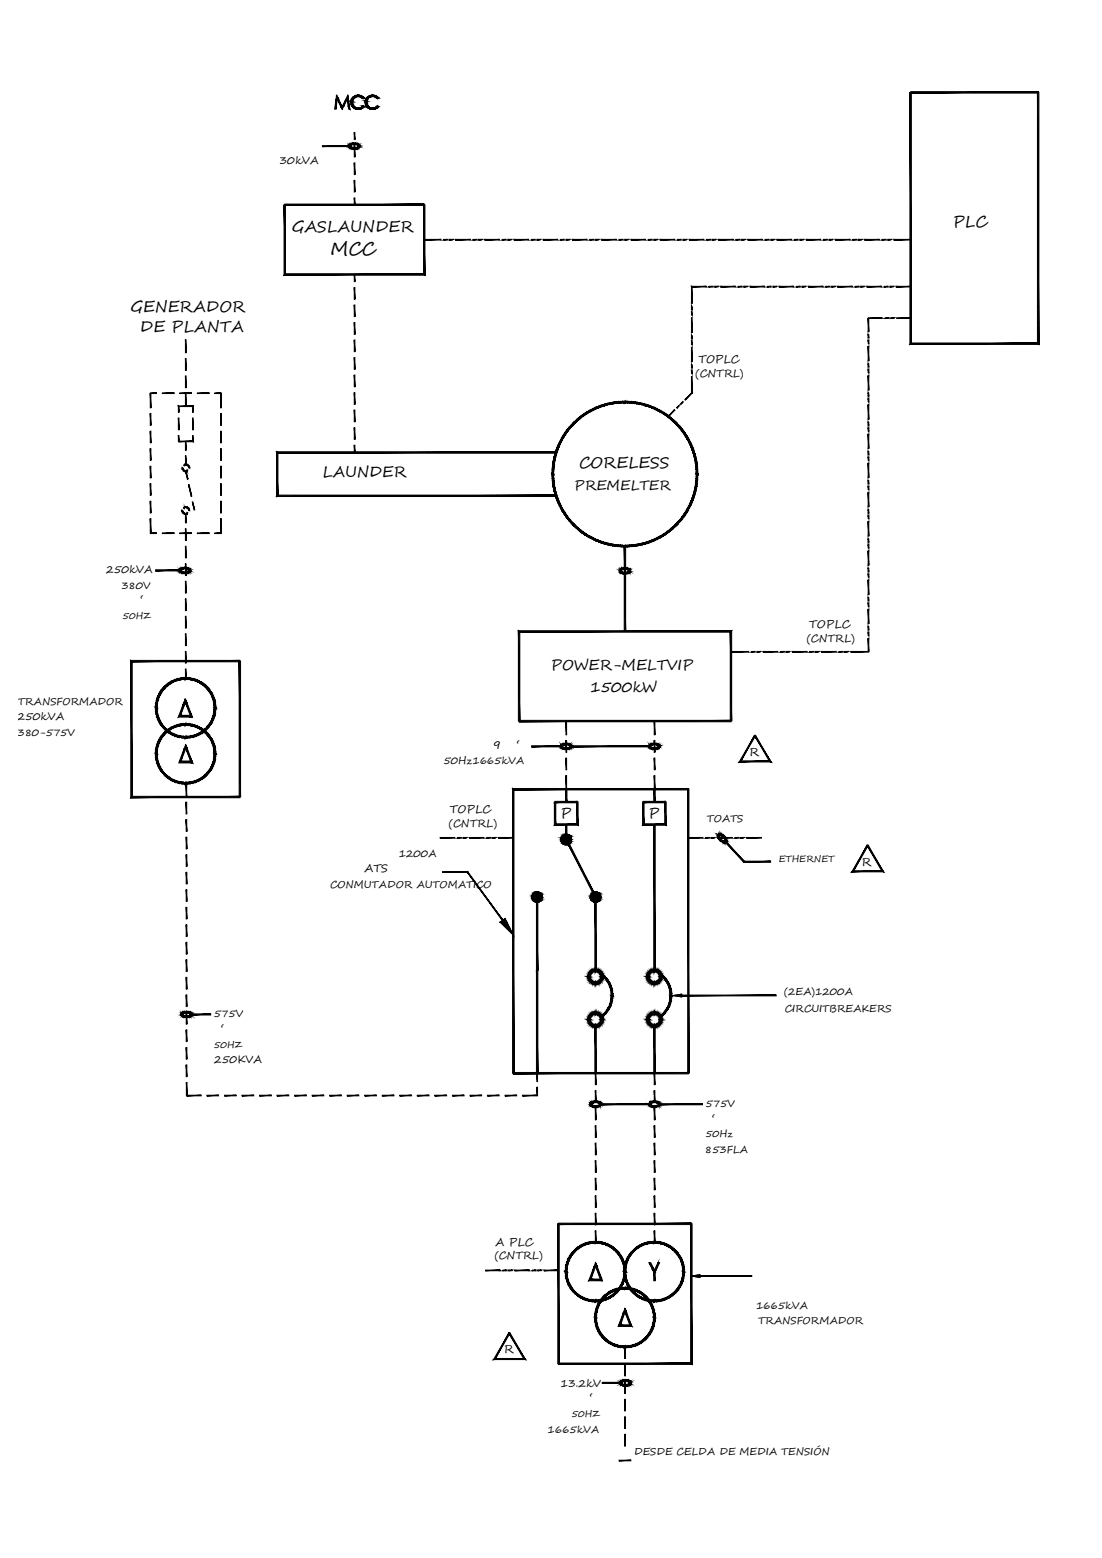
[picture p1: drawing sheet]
<svg xmlns="http://www.w3.org/2000/svg" width="297mm" height="420mm" viewBox="0 0 297 420" stroke-linecap="round" stroke-linejoin="round" font-family="sans-serif">
<defs><g id="words">
<text font-size="4.9" x="89.1" y="68.7">MCC</text>
<g font-size="4.2">
<text x="78.6" y="62.7">GASLAUNDER</text>
<text x="256.8" y="61.1">PLC</text>
<text x="35.2" y="84.1">GENERADOR</text>
<text x="37.7" y="89.4">DE PLANTA</text>
<text x="156.1" y="126.2">CORELESS</text>
</g>
<text font-size="4" x="86.9" y="128.7">LAUNDER</text>
<g font-size="3.9">
<text x="148.5" y="180.6">POWER-MELTVIP</text>
<text x="159" y="186.5">1500kW</text>
</g>
<g font-size="3.8">
<text x="151.1" y="220.6">P</text>
<text x="174.8" y="220.6">P</text>
</g>
<text font-size="3.6" x="154.8" y="132.2">PREMELTER</text>
<g font-size="3.4">
<text x="37.7" y="162.9">‘</text>
<text x="139.1" y="201.9">‘</text>
<text x="59.4" y="278.5">‘</text>
<text x="191.8" y="302.7">‘</text>
<text x="158.8" y="378.2">‘</text>
</g>
<text font-size="3.2" x="132.8" y="201.9">9</text>
<g font-size="3.1">
<text x="202" y="203.9">R</text>
<text x="232.2" y="233.5">R</text>
<text x="135.8" y="365">R</text>
</g>
<g font-size="3">
<text x="188.2" y="98">TOPLC</text>
<text x="218.1" y="169.5">TOPLC</text>
<text x="121.3" y="219.3">TOPLC</text>
<text x="98.2" y="235.3">ATS</text>
<text x="133.5" y="336">A PLC</text>
</g>
<g font-size="2.8">
<text x="75.4" y="44.2">30kVA</text>
<text x="187.5" y="101.7">(CNTRL)</text>
<text x="28.6" y="154.5">250kVA</text>
<text x="217.5" y="173.1">(CNTRL)</text>
<text x="4.7" y="194.1">250kVA</text>
<text x="121" y="222.9">(CNTRL)</text>
<text x="57.8" y="286.6">250KVA</text>
<text x="133.3" y="339.6">(CNTRL)</text>
<text x="151.1" y="373.9">13.2kV</text>
</g>
<g font-size="2.7">
<text x="32.7" y="158.8">380V</text>
<text x="4.8" y="190">TRANSFORMADOR</text>
<text x="4.7" y="198.4">380-575V</text>
<text x="119.5" y="206">50Hz1665kVA</text>
<text x="190.5" y="221.7">TOATS</text>
<text x="107.5" y="231.2">1200A</text>
<text x="89" y="239.5">CONMUTADOR AUTOMATICO</text>
<text x="211.4" y="268.3">(2EA)1200A</text>
<text x="57.6" y="274.3">575V</text>
<text x="211.5" y="273">CIRCUITBREAKERS</text>
<text x="190.2" y="298.5">575V</text>
<text x="190" y="310.8">853FLA</text>
<text x="203.8" y="353.1">1665kVA</text>
<text x="204.3" y="357">TRANSFORMADOR</text>
<text x="147.6" y="386.4">1665kVA</text>
<text x="170.9" y="392.3">DESDE CELDA DE MEDIA TENSIÓN</text>
</g>
<text font-size="2.6" x="190.2" y="306.7">50Hz</text>
<g font-size="2.4">
<text x="33" y="167">50HZ</text>
<text x="209.9" y="232.5">ETHERNET</text>
<text x="57.6" y="282.5">50HZ</text>
<text x="154.1" y="382.2">50HZ</text>
</g>
</g></defs>
<!-- layer: P -->
<g fill="#000" stroke="#000" stroke-width=".27">
<path d="M86.9 39.5h7.2v-.2zM86.9 39.3h7.2l-7.2 .2z"/>
<path d="M95.5 35.8v1.8h.2zM95.5 35.8h.2v1.8z"/>
<path d="M96.7 39.3l.3 .1v-.2zM96.7 39.3l.3 .1zM96.7 39.4l.3 .2v-.2zM96.7 39.4l.3 .2zM96.7 39.5l.2 .3 .1-.2zM96.7 39.5l.2 .3zM96.7 39.5v.4l.2-.1zM96.5 39.6l.2-.1v.4zM96.5 39.6v.4l.2-.1zM96.4 39.8l.1-.2v.4zM96.4 39.8l-.1 .3 .2-.1zM96.3 39.8h.1l-.1 .3zM96.3 39.8l-.2 .3h.2zM96 39.8h.3l-.2 .3zM96 39.8l-.2 .4 .3-.1zM95.8 39.9l.2-.1-.2 .4zM95.8 39.9l-.2 .3h.2zM95.6 39.9h.2l-.2 .3zM95.6 39.9l-.3 .3h.3zM95.3 39.9h.3l-.3 .3zM95.3 39.9l-.3 .3h.3zM95.1 39.9h.2l-.3 .3zM94.8 40.1l.2 .1 .1-.3zM94.9 39.8l.2 .1-.3 .2zM94.6 40l.2 .1 .1-.3zM94.6 39.8h.3l-.3 .2zM94.3 40h.3v-.2zM94.5 39.7l.1 .1-.3 .2zM94.1 39.8l.2 .2 .2-.3zM94.1 39.8l.2-.2 .2 .1zM94.1 39.6v.2l.2-.2zM94.1 39.6h.2zM94 39.5h.3zM94 39.5h.3zM94 39.3v.2l.3-.1zM94 39.3l.3 .1zM94.1 39.2l-.1 .1 .3 .1zM94.1 39.2l.2 .2zM94.1 39v.2l.2 .1zM94.1 39l.2 .3zM94.1 39l.2 .2v-.3zM94.3 38.9v.3zM94.3 38.9l.2 .2 .1-.3zM94.6 38.8v.2l-.1 .1zM94.6 38.8v.2l.2-.3zM94.8 38.7l.1 .3h-.3zM94.8 38.7l.1 .3 .1-.3zM95 38.7l.1 .2-.2 .1zM95 38.7l.1 .2 .2-.2zM95.3 38.7v.2h-.2zM95.3 38.7v.2l.3-.2zM95.3 38.9l.3-.2v.2zM95.6 38.7v.2l.2-.2zM95.8 38.7v.2h-.2zM95.8 38.7v.2l.3-.2zM95.8 38.9l.3-.2-.1 .2zM96.1 38.7l-.1 .2 .3-.2zM96 38.9l.3-.2v.3zM96.3 38.7v.3l.2-.2zM96.3 39l.2-.2-.1 .3zM96.5 38.8l-.1 .3 .3-.2zM96.4 39.1l.3-.2-.2 .3zM96.7 38.9l-.2 .3 .4-.2zM96.5 39.2l.4-.2zM96.9 39l-.2 .2h.3zM96.7 39.2h.3z"/>
<path d="M245.3 24.9l.3 67.6v-67.6zM245.3 24.9l.3 67.6-.3 .4zM245.3 92.9l34.3-.4h-34zM245.3 92.9l34.3-.4 .4 .4zM279.6 24.9v67.6l.4 .4zM279.6 24.9h.4v68z"/>
<path d="M245.5 25.1h34.4v-.4zM245.5 24.7h34.4l-34.4 .4z"/>
<path d="M76.6 55.2l.3 18.6v-18.6zM76.6 55.2l.3 18.6-.3 .4zM76.9 73.8l-.3 .4 37.6-.4zM76.6 74.2l37.6-.4 .3 .4zM114.2 55.2v18.6l.3 .4zM114.2 55.2h.3v19z"/>
<path d="M95.5 53.4v1.8h.2zM95.5 53.4h.2v1.8z"/>
<path d="M95.5 48.6v3.2h.2zM95.5 48.6h.2v3.2z"/>
<path d="M95.5 43.9v3.2h.2zM95.5 43.9h.2v3.2z"/>
<path d="M95.5 39.2v3.1h.2zM95.5 39.2h.2v3.1z"/>
<path d="M76.8 55.4h37.5v-.4zM76.8 55h37.5l-37.5 .4z"/>
<path d="M95.5 74l.2 1.9v-1.9zM95.5 74l.2 1.9h-.2z"/>
<path d="M95.5 77.6l.2 3.1v-3.1zM95.5 77.6l.2 3.1h-.2z"/>
<path d="M114.3 64.6v.1l4.6-.1zM114.3 64.7l4.6-.1v.1z"/>
<path d="M119.7 64.6v.1l.7-.1zM119.7 64.7l.7-.1v.1z"/>
<path d="M121.2 64.6v.1l.8-.1zM121.2 64.7l.8-.1v.1z"/>
<path d="M122.8 64.6v.1l3.9-.1zM122.8 64.7l3.9-.1v.1z"/>
<path d="M127.5 64.6v.1l.8-.1zM127.5 64.7l.8-.1v.1z"/>
<path d="M129.1 64.6v.1l.8-.1zM129.1 64.7l.8-.1v.1z"/>
<path d="M130.7 64.6v.1l3.9-.1zM130.7 64.7l3.9-.1v.1z"/>
<path d="M135.4 64.6v.1l.8-.1zM135.4 64.7l.8-.1v.1z"/>
<path d="M137 64.6v.1l.8-.1zM137 64.7l.8-.1v.1z"/>
<path d="M138.5 64.6v.1l4-.1zM138.5 64.7l4-.1v.1z"/>
<path d="M143.3 64.6v.1l.8-.1zM143.3 64.7l.8-.1v.1z"/>
<path d="M144.9 64.6v.1l.7-.1zM144.9 64.7l.7-.1v.1z"/>
<path d="M146.4 64.6v.1l4-.1zM146.4 64.7l4-.1v.1z"/>
<path d="M151.2 64.6v.1l.7-.1zM151.2 64.7l.7-.1v.1z"/>
<path d="M152.7 64.6v.1l.8-.1zM152.7 64.7l.8-.1v.1z"/>
<path d="M154.3 64.6v.1l3.9-.1zM154.3 64.7l3.9-.1v.1z"/>
<path d="M159 64.6v.1l.8-.1zM159 64.7l.8-.1v.1z"/>
<path d="M160.6 64.6v.1l.8-.1zM160.6 64.7l.8-.1v.1z"/>
<path d="M162.2 64.6v.1l3.9-.1zM162.2 64.7l3.9-.1v.1z"/>
<path d="M166.9 64.6v.1l.8-.1zM166.9 64.7l.8-.1v.1z"/>
<path d="M168.5 64.6v.1l.8-.1zM168.5 64.7l.8-.1v.1z"/>
<path d="M170.1 64.6v.1l3.9-.1zM170.1 64.7l3.9-.1v.1z"/>
<path d="M174.8 64.6v.1l.8-.1zM174.8 64.7l.8-.1v.1z"/>
<path d="M176.3 64.6v.1l.9-.1zM176.3 64.7l.9-.1v.1z"/>
<path d="M177.9 64.6v.1l4-.1zM177.9 64.7l4-.1v.1z"/>
<path d="M182.7 64.6v.1l.7-.1zM182.7 64.7l.7-.1v.1z"/>
<path d="M184.2 64.6v.1l.8-.1zM184.2 64.7l.8-.1v.1z"/>
<path d="M185.8 64.6v.1l3.9-.1zM185.8 64.7l3.9-.1v.1z"/>
<path d="M190.5 64.6v.1l.8-.1zM190.5 64.7l.8-.1v.1z"/>
<path d="M191.1 77.2v.2l.8-.2zM191.1 77.4l.8-.2v.2z"/>
<path d="M192.1 64.6v.1l.8-.1zM192.1 64.7l.8-.1v.1z"/>
<path d="M192.7 77.2v.2l.8-.2zM192.7 77.4l.8-.2v.2z"/>
<path d="M193.7 64.6v.1l3.9-.1zM193.7 64.7l3.9-.1v.1z"/>
<path d="M194.3 77.2v.2l3.9-.2zM194.3 77.4l3.9-.2v.2z"/>
<path d="M198.4 64.6v.1l.8-.1zM198.4 64.7l.8-.1v.1z"/>
<path d="M199 77.2v.2l.8-.2zM199 77.4l.8-.2v.2z"/>
<path d="M200 64.6v.1l.8-.1zM200 64.7l.8-.1v.1z"/>
<path d="M200.6 77.2v.2l.8-.2zM200.6 77.4l.8-.2v.2z"/>
<path d="M201.6 64.6v.1l3.9-.1zM201.6 64.7l3.9-.1v.1z"/>
<path d="M202.2 77.2v.2l3.9-.2zM202.2 77.4l3.9-.2v.2z"/>
<path d="M206.3 64.6v.1l.8-.1zM206.3 64.7l.8-.1v.1z"/>
<path d="M206.9 77.2v.2l.8-.2zM206.9 77.4l.8-.2v.2z"/>
<path d="M207.9 64.6v.1l.7-.1zM207.9 64.7l.7-.1v.1z"/>
<path d="M208.5 77.2v.2l.8-.2zM208.5 77.4l.8-.2v.2z"/>
<path d="M209.4 64.6v.1l4-.1zM209.4 64.7l4-.1v.1z"/>
<path d="M210 77.2v.2l3.9-.2zM210 77.4l3.9-.2v.2z"/>
<path d="M214.2 64.6v.1l.8-.1zM214.2 64.7l.8-.1v.1z"/>
<path d="M214.7 77.2v.2l.8-.2zM214.7 77.4l.8-.2v.2z"/>
<path d="M215.7 64.6v.1l.8-.1zM215.7 64.7l.8-.1v.1z"/>
<path d="M216.3 77.2v.2l.8-.2zM216.3 77.4l.8-.2v.2z"/>
<path d="M217.3 64.6v.1l3.9-.1zM217.3 64.7l3.9-.1v.1z"/>
<path d="M217.9 77.2v.2l4-.2zM217.9 77.4l4-.2v.2z"/>
<path d="M222 64.6v.1l.8-.1zM222 64.7l.8-.1v.1z"/>
<path d="M222.6 77.2v.2l.8-.2zM222.6 77.4l.8-.2v.2z"/>
<path d="M223.6 64.6v.1l.8-.1zM223.6 64.7l.8-.1v.1z"/>
<path d="M224.2 77.2v.2l.8-.2zM224.2 77.4l.8-.2v.2z"/>
<path d="M225.2 64.6v.1l3.9-.1zM225.2 64.7l3.9-.1v.1z"/>
<path d="M225.7 77.2v.2l4-.2zM225.7 77.4l4-.2v.2z"/>
<path d="M229.9 64.6v.1l.8-.1zM229.9 64.7l.8-.1v.1z"/>
<path d="M230.5 77.2v.2l.8-.2zM230.5 77.4l.8-.2v.2z"/>
<path d="M231.5 64.6v.1l.8-.1zM231.5 64.7l.8-.1v.1z"/>
<path d="M232.1 77.2v.2l.8-.2zM232.1 77.4l.8-.2v.2z"/>
<path d="M233.1 64.6v.1l3.9-.1zM233.1 64.7l3.9-.1v.1z"/>
<path d="M233.7 77.2v.2l3.9-.2zM233.7 77.4l3.9-.2v.2z"/>
<path d="M237.8 64.6v.1l.8-.1zM237.8 64.7l.8-.1v.1z"/>
<path d="M238.4 77.2v.2l.8-.2zM238.4 77.4l.8-.2v.2z"/>
<path d="M239.4 64.6v.1l.7-.1zM239.4 64.7l.7-.1v.1z"/>
<path d="M240 77.2v.2l.8-.2zM240 77.4l.8-.2v.2z"/>
<path d="M240.9 64.6v.1l4.6-.1zM240.9 64.7l4.6-.1v.1z"/>
<path d="M241.5 77.2v.2l4-.2zM241.5 77.4l4-.2v.2z"/>
<path d="M50 91.7l.2 3.4v-3.4zM50 91.7l.2 3.4h-.2z"/>
<path d="M50 96.7l.2 3.2v-3.2zM50 96.7l.2 3.2h-.2z"/>
<path d="M95.5 82.3l.2 3.1v-3.1zM95.5 82.3l.2 3.1h-.2z"/>
<path d="M95.5 87l.2 3.2v-3.2zM95.5 87l.2 3.2h-.2z"/>
<path d="M95.5 91.7l.2 3.1v-3.1zM95.5 91.7l.2 3.1h-.2z"/>
<path d="M95.5 96.4l.2 3.2v-3.2zM95.5 96.4l.2 3.2h-.2z"/>
<path d="M186.4 98.3v.8h.1zM186.4 98.3h.1v.8z"/>
<path d="M186.4 93.6v3.9h.1zM186.4 93.6h.1v3.9z"/>
<path d="M186.4 92v.8h.1zM186.4 92h.1v.8z"/>
<path d="M186.4 90.5v.7h.1zM186.4 90.5h.1v.7z"/>
<path d="M186.4 85.7v4h.1zM186.4 85.7h.1v4z"/>
<path d="M186.4 84.2v.7h.1zM186.4 84.2h.1v.7z"/>
<path d="M186.4 82.6v.8h.1zM186.4 82.6h.1v.8z"/>
<path d="M186.4 77.2v4.6h.1zM186.4 77.2l.1 .2v4.4zM186.4 77.2l.1 .2 3.9-.2zM186.5 77.4l3.9-.2v.2z"/>
<path d="M234.1 85.7v.2l3.7-.2zM234.1 85.9l3.7-.2v.2z"/>
<path d="M234 85.8l.2 3.7v-3.7zM234 85.8l.2 3.7h-.2z"/>
<path d="M234 90.3l.2 .7v-.7zM234 90.3l.2 .7h-.2z"/>
<path d="M234 91.8l.2 .8v-.8zM234 91.8l.2 .8h-.2z"/>
<path d="M234 93.4l.2 3.9v-3.9zM234 93.4l.2 3.9h-.2z"/>
<path d="M234 98.1l.2 .8v-.8zM234 98.1l.2 .8h-.2z"/>
<path d="M234 99.7l.2 .8v-.8zM234 99.7l.2 .8h-.2z"/>
<path d="M238.6 85.7v.2l.8-.2zM238.6 85.9l.8-.2v.2z"/>
<path d="M240.2 85.7v.2l.7-.2zM240.2 85.9l.7-.2v.2z"/>
<path d="M241.8 85.7v.2l3.7-.2zM241.8 85.9l3.7-.2v.2z"/>
<path d="M40.5 116.3v3.1h.2zM40.5 116.3h.2v3.1z"/>
<path d="M40.5 111.5v3.2h.2zM40.5 111.5h.2v3.2z"/>
<path d="M40.5 106v4h.2zM40.5 106h.2v4z"/>
<path d="M40.6 106.1h1.5v-.1zM40.6 106h1.5l-1.5 .1z"/>
<path d="M43.8 106.1h3.1v-.1zM43.8 106h3.1l-3.1 .1z"/>
<path d="M48.1 117.5v1.5h.1zM48.1 117.5h.1v1.5z"/>
<path d="M48.1 112.7v3.2h.1zM48.1 112.7h.1v3.2z"/>
<path d="M48.1 109.5v1.7h.1zM48.1 109.5l.1 .1v1.6zM48.1 109.5l.1 .1 3.9-.1zM48.2 109.6l3.9-.1-.2 .1zM52.1 109.5l-.2 .1 .2 1.6zM51.9 109.6l.2 1.6h-.2z"/>
<path d="M50 101.4l.2 3.2v-3.2zM50 101.4l.2 3.2h-.2z"/>
<path d="M50 106.1l.2 3.5v-3.5zM50 106.1l.2 3.5h-.2z"/>
<path d="M50 119l.2 2.4v-2.4zM50 119l.2 2.4h-.2z"/>
<path d="M48.5 106.1h3.1v-.1zM48.5 106h3.1l-3.1 .1z"/>
<path d="M51.9 112.7l.2 3.2v-3.2zM51.9 112.7l.2 3.2h-.2z"/>
<path d="M51.9 117.5l.2 1.6v-1.6zM51.9 117.5l.2 1.6-.2-.1zM48.2 119.1h3.9l-.2-.1zM48.2 119h3.7l-3.7 .1z"/>
<path d="M53.2 106.1h3.2v-.1zM53.2 106h3.2l-3.2 .1z"/>
<path d="M59.5 116.3v3.1h.1zM59.5 116.3h.1v3.1z"/>
<path d="M59.5 111.5v3.2h.1zM59.5 111.5h.1v3.2z"/>
<path d="M59.5 106v4h.1zM59.5 106h.1v4z"/>
<path d="M57.9 106.1h1.6v-.1zM57.9 106h1.6l-1.6 .1z"/>
<path d="M95.5 101.1l.2 3.2v-3.2zM95.5 101.1l.2 3.2h-.2z"/>
<path d="M95.5 105.9l.2 3.2v-3.2zM95.5 105.9l.2 3.2h-.2z"/>
<path d="M95.5 110.6l.2 3.1v-3.1zM95.5 110.6l.2 3.1h-.2z"/>
<path d="M95.5 115.4l.2 3.1v-3.1zM95.5 115.4l.2 3.1h-.2z"/>
<path d="M154.4 114.1v.7l.3-.4zM154.4 114.1v.7l-.3-.3zM154.1 114.5l-.1 .6 .4-.3zM154.1 114.5l-.1 .6-.2-.3zM153.8 114.8l-.1 .6 .3-.3zM153.8 114.8l-.1 .6-.3-.2zM153.4 115.2v.6l.3-.4zM153.4 115.2v.6l-.3-.2zM153.1 115.6v.6l.3-.4zM153.1 115.6v.6l-.2-.3zM152.9 115.9v.6l.2-.3zM152.9 115.9v.6l-.3-.2zM152.6 116.3v.6l.3-.4zM152.6 116.3v.6l-.3-.2zM152.3 116.7l.1 .6 .2-.4zM152.3 116.7l.1 .6-.4-.2zM152 117.1l.1 .6 .3-.4zM152 117.1l.1 .6-.3-.2zM151.8 117.5l.1 .6 .2-.4zM151.8 117.5l.1 .6-.4-.2zM151.5 117.9l.1 .6 .3-.4zM151.5 117.9l.1 .6-.3-.2zM151.3 118.3l.1 .6 .2-.4zM151.3 118.3l.1 .6-.3-.2zM151.1 118.7l.1 .6 .2-.4zM151.1 118.7l.1 .6-.3-.2zM150.9 119.1l.1 .6 .2-.4zM150.9 119.1l.1 .6-.3-.2zM150.7 119.5l.1 .6 .2-.4zM150.7 119.5l.1 .6-.3-.1zM150.5 120l.2 .6 .1-.5zM150.5 120l.2 .6-.4-.2zM150.3 120.4l.2 .6 .2-.4zM150.3 120.4l.2 .6-.4-.1zM150.1 120.9l.2 .6 .2-.5zM150.1 120.9l.2 .6-.4-.2zM149.9 121.3l.2 .6 .2-.4zM149.9 121.3l.2 .6-.3-.1zM149.8 121.8l.2 .5 .1-.4zM149.8 121.8l.2 .5h-.4zM149.6 122.3l.3 .5 .1-.5zM149.6 122.3l.3 .5-.4-.1zM149.5 122.7l.3 .6 .1-.5zM149.5 122.7l.3 .6-.4-.1zM149.4 123.2l.2 .5 .2-.4zM149.4 123.2l.2 .5h-.3zM149.3 123.7l.2 .5 .1-.5zM149.3 123.7l.2 .5h-.3zM149.2 124.2l.3 .5v-.5zM149.2 124.2l.3 .5-.4-.1zM149.1 124.6l.3 .5 .1-.4zM149.1 124.6l.3 .5h-.4zM149 125.1l.3 .5 .1-.5zM149 125.1l.3 .5h-.3zM149 125.6l.3 .5v-.5zM149 125.6l.3 .5h-.4zM148.9 126.1l.4 .5v-.5zM148.9 126.1l.4 .5h-.4zM148.9 126.6l.3 .5 .1-.5zM148.9 126.6l.3 .5h-.3zM148.9 127.1l.3 .5v-.5zM148.9 127.1l.3 .5h-.4zM148.8 127.6l.4 .2v-.2zM148.8 127.6l.4 .2h-.4zM148.8 127.8l.4 .3v-.3zM148.8 127.8l.4 .3h-.4zM148.8 128.1l.4 .5v-.5zM148.8 128.1l.4 .5h-.3zM148.9 128.6l.4 .5-.1-.5zM148.9 128.6l.4 .5h-.4zM148.9 129.1l.4 .5v-.5zM148.9 129.1l.4 .5h-.4zM148.9 129.6l.4 .4v-.4zM148.9 129.6l.4 .4-.3 .1zM149 130.1l.4 .5-.1-.6zM149 130.1l.4 .5h-.4zM149 130.6l.5 .4-.1-.4zM149 130.6l.5 .4-.4 .1zM149.1 131.1l.4 .4v-.5zM149.1 131.1l.4 .4-.3 .1zM149.2 131.6l.4 .4-.1-.5zM149.2 131.6l.4 .4h-.3zM149.3 132l.5 .4-.2-.4zM149.3 132l.5 .4-.4 .1zM149.4 132.5l.5 .4-.1-.5zM149.4 132.5l.5 .4-.4 .1zM149.5 133l.5 .4-.1-.5zM149.5 133l.5 .4h-.4zM149.6 133.4l.5 .4-.1-.4zM149.6 133.4l.5 .4-.3 .1zM149.8 133.9l.5 .3-.2-.4zM149.8 133.9l.5 .3-.4 .2zM149.9 134.4l.6 .3-.2-.5zM149.9 134.4l.6 .3-.4 .1zM150.1 134.8l.6 .3-.2-.4zM150.1 134.8l.6 .3-.4 .2zM150.3 135.3l.5 .3-.1-.5zM150.3 135.3l.5 .3-.3 .1zM150.5 135.7l.5 .3-.2-.4zM150.5 135.7l.5 .3-.3 .1zM150.7 136.1l.5 .3-.2-.4zM150.7 136.1l.5 .3-.3 .2zM150.9 136.6l.5 .2-.2-.4zM150.9 136.6l.5 .2-.3 .2zM151.1 137l.5 .2-.2-.4zM151.1 137l.5 .2-.3 .2zM151.3 137.4l.6 .2-.3-.4zM151.3 137.4l.6 .2-.4 .2zM151.5 137.8l.6 .2-.2-.4zM151.5 137.8l.6 .2-.3 .2zM151.8 138.2l.6 .2-.3-.4zM151.8 138.2l.6 .2-.4 .2zM152 138.6l.6 .2-.2-.4zM152 138.6l.6 .2-.3 .2zM152.3 139l.6 .2-.3-.4zM152.3 139l.6 .2-.3 .2zM152.6 139.4l.5 .1-.2-.3zM152.6 139.4l.5 .1-.2 .3zM152.9 139.8l.5 .1-.3-.4zM152.9 139.8l.5 .1-.3 .2zM153.1 140.1l.6 .2-.3-.4zM153.1 140.1l.6 .2-.3 .2zM153.4 140.5l.6 .1-.3-.3zM153.4 140.5l.6 .1-.2 .2zM153.8 140.8l.6 .2-.4-.4zM153.8 140.8l.6 .2-.3 .2zM154.1 141.2l.6 .1-.3-.3zM154.1 141.2l.6 .1-.3 .3zM154.7 141.3l-.3 .3h.6zM154.4 141.6h.6l-.2 .3zM155 141.6l-.2 .3h.5zM154.8 141.9h.5l-.2 .3zM155.3 141.9l-.2 .3h.6zM155.1 142.2h.6l-.3 .3zM155.7 142.2l-.3 .3h.6zM155.4 142.5h.6l-.2 .3zM156 142.5l-.2 .3h.6zM155.8 142.8h.6l-.2 .3zM156.4 142.8l-.2 .3h.5zM156.2 143.1h.5l-.2 .3zM156.7 143.1l-.2 .3h.6zM156.5 143.4h.6l-.2 .3zM157.1 143.4l-.2 .3h.6zM156.9 143.7h.6l-.2 .3zM157.5 143.7l-.2 .3 .6-.1zM157.3 144l.6-.1-.2 .4zM157.9 143.9l-.2 .4 .6-.1zM157.7 144.3l.6-.1-.2 .3zM158.3 144.2l-.2 .3 .6-.1zM158.1 144.5l.6-.1-.2 .3zM158.7 144.4l-.2 .3h.6zM158.5 144.7h.6l-.2 .3zM159.1 144.7l-.2 .3 .6-.1zM158.9 145l.6-.1-.2 .3zM159.5 144.9l-.2 .3 .6-.1zM159.3 145.2l.6-.1-.1 .3zM159.9 145.1l-.1 .3 .5-.1zM159.8 145.4l.5-.1-.1 .3zM160.3 145.3l-.1 .3 .5-.1zM160.2 145.6l.5-.1-.1 .3zM160.7 145.5l-.1 .3 .6-.1zM160.6 145.8l.6-.1-.2 .3zM161.2 145.7l-.2 .3 .6-.2zM161 146l.6-.2-.1 .4zM161.6 145.8l-.1 .4 .5-.2zM161.5 146.2l.5-.2-.1 .3zM162 146l-.1 .3 .6-.2zM161.9 146.3l.6-.2-.1 .4zM162.5 146.1l-.1 .4 .6-.2zM162.4 146.5l.6-.2-.2 .3zM163 146.3l-.2 .3 .6-.2zM162.8 146.6l.6-.2-.1 .4zM163.4 146.4l-.1 .4 .6-.3zM163.3 146.8l.6-.3-.1 .4zM163.9 146.5l-.1 .4 .5-.3zM163.8 146.9l.5-.3v.4zM164.3 146.6v.4l.5-.3zM164.3 147l.5-.3-.1 .4zM164.8 146.7l-.1 .4 .6-.3zM164.7 147.1l.6-.3-.1 .4zM165.3 146.8l-.1 .4 .6-.3zM165.2 147.2l.6-.3-.1 .4zM165.8 146.9l-.1 .4 .5-.4zM165.7 147.3l.5-.4v.4zM166.2 146.9v.4l.5-.3zM166.2 147.3l.5-.3v.4zM166.7 147v.4l.5-.4zM166.7 147.4l.5-.4v.4zM167.2 147v.4l.5-.3zM167.2 147.4l.5-.3v.3zM167.7 147.1v.3l.5-.3zM167.7 147.4l.5-.3v.4zM168.2 147.1v.4l.3-.4zM168.5 147.1v.4h-.3zM168.5 147.1v.4l.2-.4zM168.7 147.1v.4h-.2zM168.7 147.1v.4l.5-.4zM168.7 147.5l.5-.4v.3zM169.2 147.1v.3l.5-.4zM169.2 147.4l.5-.4v.4zM169.7 147v.4l.5-.4zM169.7 147.4l.5-.4v.4zM170.2 147v.4l.5-.5zM170.2 147.4l.5-.5v.4zM170.7 146.9v.4l.4-.4zM170.7 147.3l.4-.4 .1 .4zM171.1 146.9l.1 .4 .4-.5zM171.6 146.8l.1 .4-.5 .1zM171.6 146.8l.1 .4 .4-.5zM172.1 146.7l.1 .4-.5 .1zM172.1 146.7l.1 .4 .4-.5zM172.6 146.6v.4l-.4 .1zM172.6 146.6v.4l.4-.5zM173 146.5l.1 .4-.5 .1zM173 146.5l.1 .4 .4-.5zM173.5 146.4l.1 .4-.5 .1zM173.5 146.4l.1 .4 .3-.5zM173.9 146.3l.2 .3-.5 .2zM173.9 146.3l.2 .3 .3-.5zM174.4 146.1l.1 .4-.4 .1zM174.4 146.1l.1 .4 .4-.5zM174.9 146l.1 .3-.5 .2zM174.9 146l.1 .3 .3-.5zM175.3 145.8l.1 .4-.4 .1zM175.3 145.8l.1 .4 .3-.5zM175.7 145.7l.1 .3-.4 .2zM175.7 145.7l.1 .3 .3-.5zM176.1 145.5l.2 .3-.5 .2zM176.1 145.5l.2 .3 .3-.5zM176.6 145.3l.1 .3-.4 .2zM176.6 145.3l.1 .3 .3-.5zM177 145.1l.2 .3-.5 .2zM177 145.1l.2 .3 .2-.5zM177.4 144.9l.2 .3-.4 .2zM177.4 144.9l.2 .3 .2-.5zM177.8 144.7l.2 .3-.4 .2zM177.8 144.7l.2 .3 .2-.6zM178.2 144.4l.2 .3-.4 .3zM178.2 144.4l.2 .3 .2-.5zM178.6 144.2l.2 .3-.4 .2zM178.6 144.2l.2 .3 .2-.6zM179 143.9l.2 .4-.4 .2zM179 143.9l.2 .4 .2-.6zM179.4 143.7l.2 .3-.4 .3zM179.4 143.7l.2 .3 .2-.6zM179.8 143.4l.2 .3-.4 .3zM179.8 143.4l.2 .3 .2-.6zM180.2 143.1l.2 .3-.4 .3zM180.2 143.1l.2 .3 .1-.6zM180.5 142.8l.2 .3-.3 .3zM180.5 142.8l.2 .3 .2-.6zM180.9 142.5l.2 .3-.4 .3zM180.9 142.5l.2 .3 .1-.6zM181.2 142.2l.3 .3-.4 .3zM181.2 142.2l.3 .3 .1-.6zM181.6 141.9l.2 .3-.3 .3zM181.6 141.9l.2 .3 .1-.6zM181.9 141.6l.2 .3-.3 .3zM181.9 141.6l.2 .3 .1-.6zM182.2 141.3l.3 .3-.4 .3zM182.5 141l-.3 .3 .3 .3zM182.5 141l.3 .2-.3 .4zM182.8 140.6l-.3 .4 .3 .2zM182.8 140.6l.3 .2-.3 .4zM183.2 140.3l-.4 .3 .3 .2zM183.2 140.3l.3 .2-.4 .3zM183.5 139.9l-.3 .4 .3 .2zM183.5 139.9l.3 .2-.3 .4zM183.7 139.5l-.2 .4 .3 .2zM183.7 139.5l.3 .3-.2 .3zM184 139.1l-.3 .4 .3 .3zM184 139.1l.3 .3-.3 .4zM184.3 138.8l-.3 .3 .3 .3zM184.3 138.8l.3 .2-.3 .4zM184.5 138.4l-.2 .4 .3 .2zM184.5 138.4l.4 .2-.3 .4zM184.8 138l-.3 .4 .4 .2zM184.8 138l.3 .2-.2 .4zM185 137.6l-.2 .4 .3 .2zM185 137.6l.4 .2-.3 .4zM185.2 137.2l-.2 .4 .4 .2zM185.2 137.2l.4 .2-.2 .4zM185.5 136.8l-.3 .4 .4 .2zM185.5 136.8l.3 .2-.2 .4zM185.7 136.4l-.2 .4 .3 .2zM185.7 136.4l.3 .2-.2 .4zM185.9 136l-.2 .4 .3 .2zM185.9 136l.4 .1-.3 .5zM186.1 135.6l-.2 .4 .4 .1zM186.1 135.6l.3 .1-.1 .4zM186.3 135.1l-.2 .5 .3 .1zM186.3 135.1l.3 .2-.2 .4zM186.4 134.7l-.1 .4 .3 .2zM186.4 134.7l.4 .1-.2 .5zM186.6 134.2l-.2 .5 .4 .1zM186.6 134.2l.4 .2-.2 .4zM186.8 133.8l-.2 .4 .4 .2zM186.8 133.8l.3 .1-.1 .5zM186.9 133.4l-.1 .4 .3 .1zM186.9 133.4h.4l-.2 .5zM187 132.9l-.1 .5h.4zM187 132.9l.4 .1-.1 .4zM187.1 132.4l-.1 .5 .4 .1zM187.1 132.4l.4 .1-.1 .5zM187.3 132l-.2 .4 .4 .1zM187.3 132h.3l-.1 .5zM187.4 131.5l-.1 .5h.3zM187.4 131.5l.3 .1-.1 .4zM187.4 131v.5l.3 .1zM187.4 131l.4 .1-.1 .5zM187.5 130.6l-.1 .4 .4 .1zM187.5 130.6h.4l-.1 .5zM187.6 130l-.1 .6h.4zM187.6 130l.3 .1v.5zM187.6 129.6v.4l.3 .1zM187.6 129.6h.4l-.1 .5zM187.6 129.1v.5h.4zM187.6 129.1h.4v.5zM187.7 128.6l-.1 .5h.4zM187.7 128.6h.3v.5zM187.7 128.1v.5h.3zM187.7 128.1h.4l-.1 .5zM187.7 127.8v.3h.4zM187.7 127.8h.4v.3zM187.7 127.6v.2h.4zM187.7 127.6h.4v.2zM187.7 127.1v.5h.4zM187.7 127.1h.3l.1 .5zM187.6 126.6l.1 .5h.3zM187.6 126.6h.4v.5zM187.6 126.1v.5h.4zM187.6 126.1h.4v.5zM187.6 125.6v.5h.4zM187.6 125.6h.3l.1 .5zM187.5 125.1l.1 .5h.3zM187.5 125.1h.4v.5zM187.4 124.7l.1 .4h.4zM187.4 124.7l.4-.1 .1 .5zM187.4 124.2v.5l.4-.1zM187.4 124.2h.3l.1 .4zM187.3 123.7l.1 .5h.3zM187.3 123.7h.3l.1 .5zM187.1 123.3l.2 .4h.3zM187.1 123.3l.4-.1 .1 .5zM187 122.8l.1 .5 .4-.1zM187 122.8l.4-.1 .1 .5zM186.9 122.3l.1 .5 .4-.1zM186.9 122.3h.4l.1 .4zM186.8 121.9l.1 .4h.4zM186.8 121.9l.3-.1 .2 .5zM186.6 121.5l.2 .4 .3-.1zM186.6 121.5l.4-.2 .1 .5zM186.4 121l.2 .5 .4-.2zM186.4 121l.4-.1 .2 .4zM186.3 120.6l.1 .4 .4-.1zM186.3 120.6l.3-.2 .2 .5zM186.1 120.1l.2 .5 .3-.2zM186.1 120.1l.3-.1 .2 .4zM185.9 119.7l.2 .4 .3-.1zM185.9 119.7l.4-.2 .1 .5zM185.7 119.3l.2 .4 .4-.2zM185.7 119.3l.3-.2 .3 .4zM185.5 118.9l.2 .4 .3-.2zM185.5 118.9l.3-.2 .2 .4zM185.2 118.5l.3 .4 .3-.2zM185.2 118.5l.4-.2 .2 .4zM185 118.1l.2 .4 .4-.2zM185 118.1l.4-.2 .2 .4zM184.8 117.7l.2 .4 .4-.2zM184.8 117.7l.3-.2 .3 .4zM184.5 117.3l.3 .4 .3-.2zM184.5 117.3l.4-.2 .2 .4zM184.3 116.9l.2 .4 .4-.2zM184.3 116.9l.3-.2 .3 .4zM184 116.5l.3 .4 .3-.2zM184 116.5l.3-.2 .3 .4zM183.7 116.2l.3 .3 .3-.2zM183.7 116.2l.3-.3 .3 .4zM183.5 115.8l.2 .4 .3-.3zM183.5 115.8l.3-.2 .2 .3zM183.2 115.4l.3 .4 .3-.2zM183.2 115.4l.3-.2 .3 .4zM182.8 115.1l.4 .3 .3-.2zM182.8 115.1l.3-.3 .4 .4zM182.5 114.8l.3 .3 .3-.3zM182.5 114.8l.3-.3 .3 .3zM182.2 114.4l.3 .4 .3-.3zM182.2 114.4l.3-.3 .3 .4zM181.9 114.1l.3 .3 .3-.3zM182.1 113.8l.4 .3h-.6zM181.6 113.7l.3 .4 .2-.3zM181.6 113.7l.2-.2 .3 .3zM181.2 113.5l.4 .2 .2-.2zM181.5 113.2l.3 .3h-.6zM180.9 113.2l.3 .3 .3-.3zM181.1 112.9l.4 .3h-.6zM180.5 112.9l.4 .3 .2-.3zM180.7 112.6l.4 .3h-.6zM180.2 112.6l.3 .3 .2-.3zM180.4 112.3l.3 .3h-.5zM179.8 112.3l.4 .3 .2-.3zM180 112l.4 .3h-.6z"/>
<path d="M168.5 108.2l-.3 .4h.3zM168.2 108.2h.3l-.3 .4zM167.7 108.6h.5v-.4zM167.7 108.2h.5l-.5 .4zM167.2 108.7l.5-.1v-.4zM167.2 108.3l.5-.1-.5 .5zM166.7 108.7h.5v-.4zM166.7 108.3h.5l-.5 .4zM166.7 108.3l-.5 .5 .5-.1zM166.2 108.4l.5-.1-.5 .5zM166.2 108.4l-.4 .4h.4zM165.7 108.4h.5l-.4 .4zM165.7 108.4l-.4 .5 .5-.1zM165.2 108.5l.5-.1-.4 .5zM165.2 108.5l-.4 .5 .5-.1zM164.7 108.6l.5-.1-.4 .5zM164.7 108.6l-.4 .5 .5-.1zM164.3 108.7l.4-.1-.4 .5zM164.3 108.7l-.4 .4h.4zM163.8 108.8l.5-.1-.4 .4zM163.8 108.8l-.4 .5 .5-.2zM163.3 108.9l.5-.1-.4 .5zM163.3 108.9l-.3 .5 .4-.1zM162.8 109.1l.5-.2-.3 .5zM162.8 109.1l-.3 .5 .5-.2zM162.4 109.2l.4-.1-.3 .5zM162.4 109.2l-.4 .5 .5-.1zM161.9 109.3l.5-.1-.4 .5zM161.9 109.3l-.3 .6 .4-.2zM161.5 109.5l.4-.2-.3 .6zM161.5 109.5l-.3 .5 .4-.1zM161 109.7l.5-.2-.3 .5zM161 109.7l-.3 .5 .5-.2zM160.6 109.9l.4-.2-.3 .5zM160.6 109.9l-.3 .5 .4-.2zM160.2 110.1l.4-.2-.3 .5zM160.2 110.1l-.3 .5 .4-.2zM159.8 110.3l.4-.2-.3 .5zM159.8 110.3l-.3 .5 .4-.2zM159.3 110.5l.5-.2-.3 .5zM159.3 110.5l-.2 .5 .4-.2zM158.9 110.7l.4-.2-.2 .5zM158.9 110.7l-.2 .6 .4-.3zM158.5 111l.4-.3-.2 .6zM158.5 111l-.2 .5 .4-.2zM158.1 111.2l.4-.2-.2 .5zM158.1 111.2l-.2 .6 .4-.3zM157.7 111.5l.4-.3-.2 .6zM157.7 111.5l-.2 .5 .4-.2zM157.3 111.7l.4-.2-.2 .5zM157.3 111.7l-.2 .6 .4-.3zM156.9 112l.4-.3-.2 .6zM156.9 112l-.2 .6 .4-.3zM156.5 112.3l.4-.3-.2 .6zM156.5 112.3l-.1 .6 .3-.3zM156.2 112.6l.3-.3-.1 .6zM156.2 112.6l-.2 .6 .4-.3zM155.8 112.9l.4-.3-.2 .6zM155.8 112.9l-.1 .6 .3-.3zM155.4 113.2l.4-.3-.1 .6zM155.4 113.2l-.1 .5 .4-.2zM155.4 113.2l-.1 .5-.2-.2zM155.1 113.5l-.1 .6 .3-.4zM154.8 113.8l.3-.3-.1 .6zM154.8 113.8l-.1 .6 .3-.3zM154.8 113.8l-.1 .6-.3-.3z"/>
<path d="M179.4 112l.4 .3 .2-.3zM179.6 111.7l.4 .3h-.6zM179 111.8l.4 .2 .2-.3zM179.2 111.5l.4 .2-.6 .1zM178.6 111.5l.4 .3 .2-.3zM178.8 111.2l.4 .3h-.6zM178.2 111.3l.4 .2 .2-.3zM178.4 111l.4 .2-.6 .1zM177.8 111l.4 .3 .2-.3zM178 110.7l.4 .3h-.6zM177.4 110.8l.4 .2 .2-.3zM177.6 110.5l.4 .2-.6 .1zM177 110.6l.4 .2 .2-.3zM177.2 110.3l.4 .2-.6 .1zM176.6 110.4l.4 .2 .2-.3zM176.7 110.1l.5 .2-.6 .1zM176.1 110.2l.5 .2 .1-.3zM176.3 109.9l.4 .2-.6 .1zM175.7 110l.4 .2 .2-.3zM175.8 109.7l.5 .2-.6 .1zM175.3 109.9l.4 .1 .1-.3zM175.4 109.5l.4 .2-.5 .2zM174.9 109.7l.4 .2 .1-.4zM175 109.3l.4 .2-.5 .2zM174.4 109.6l.5 .1 .1-.4zM174.5 109.2l.5 .1-.6 .3zM173.9 109.4l.5 .2 .1-.4zM174.1 109.1l.4 .1-.6 .2zM173.5 109.3l.4 .1 .2-.3zM173.6 108.9l.5 .2-.6 .2zM173 109.1l.5 .2 .1-.4zM173.1 108.8l.5 .1-.6 .2zM172.6 109.1h.4l.1-.3zM172.6 108.7l.5 .1-.5 .3zM172.1 109l.5 .1v-.4zM172.2 108.6l.4 .1-.5 .3zM171.6 108.9l.5 .1 .1-.4zM171.7 108.5l.5 .1-.6 .3zM171.1 108.8l.5 .1 .1-.4zM171.2 108.4l.5 .1-.6 .3zM170.7 108.8h.4l.1-.4zM170.7 108.4h.5l-.5 .4zM170.2 108.7l.5 .1v-.4zM170.2 108.3l.5 .1-.5 .3zM169.7 108.7h.5v-.4zM169.7 108.3h.5l-.5 .4zM169.2 108.6l.5 .1v-.4zM169.2 108.2l.5 .1-.5 .3zM168.7 108.6h.5v-.4zM168.7 108.2h.5l-.5 .4zM168.7 108.2l-.2 .4h.2zM168.5 108.2h.2l-.2 .4z"/>
<path d="M181.8 110.5l-1.8 1.8 .1 .1zM181.8 110.5l.1 .1-1.8 1.8z"/>
<path d="M182.4 109.9l.1 .2 .4-.7zM182.9 109.4l.1 .1-.5 .6z"/>
<path d="M184.1 108.3l-.6 .5 .1 .1zM184.1 108.3l.1 .1-.6 .5z"/>
<path d="M184.6 107.7l.1 .2 1.7-1.9zM186.4 106h.1l-1.8 1.9zM186.4 101.5v4.5h.1zM186.4 101.5h.1v4.5z"/>
<path d="M186.4 99.9v.8h.1zM186.4 99.9h.1v.8z"/>
<path d="M234 101.3l.2 3.9v-3.9zM234 101.3l.2 3.9h-.2z"/>
<path d="M234 106l.2 .8v-.8zM234 106l.2 .8h-.2z"/>
<path d="M234 107.6l.2 .7v-.7zM234 107.6l.2 .7h-.2z"/>
<path d="M234 109.1l.2 4v-4zM234 109.1l.2 4h-.2z"/>
<path d="M234 113.9l.2 .7v-.7zM234 113.9l.2 .7h-.2z"/>
<path d="M234 115.4l.2 .8v-.8zM234 115.4l.2 .8h-.2z"/>
<path d="M234 117.1l.2 3.8v-3.8zM234 117.1l.2 3.8h-.2z"/>
<path d="M40.5 135.2v3.1h.2zM40.5 135.2h.2v3.1z"/>
<path d="M40.5 130.4v3.2h.2zM40.5 130.4h.2v3.2z"/>
<path d="M40.5 125.7v3.2h.2zM40.5 125.7h.2v3.2z"/>
<path d="M40.5 121v3.1h.2zM40.5 121h.2v3.1z"/>
<path d="M49.1 137.7l.2 .3v-.4zM49.1 137.7l.2 .3h-.2zM49.1 138l.4 .2zM49.1 138l.4 .2-.1 .1zM49.4 138.3l.4 .1-.3-.2zM49.4 138.3l.4 .1-.1 .2zM49.8 138.4l-.1 .2 .4-.1zM49.7 138.6l.4-.1v.1zM50.1 138.5v.1l.3-.2zM50.1 138.6l.3-.2v.2zM50.4 138.4v.2zM50.4 138.3v.3z"/>
<path d="M49.1 126.2l.2 .3v-.3zM49.1 126.2l.2 .3-.1 .1zM49.2 126.6l.3 .1-.2-.2zM49.2 126.6l.3 .1-.1 .1zM49.5 126.7l-.1 .1 .4 .1zM49.4 126.8l.4 .1-.1 .2zM49.8 126.9l-.1 .2 .4-.1zM49.7 127.1l.4-.1v.2zM50.1 127v.2l.3-.3zM50.1 127.2l.3-.3 .1 .2zM50.4 126.8l.1 .3zM50.4 126.8l.1 .3z"/>
<path d="M50 122.9l.2 2.4v-2.4zM50 122.9l.2 2.4h-.2z"/>
<path d="M50 127.1l.7 2.1-.5-2.2zM50 127.1l.7 2.1h-.2z"/>
<path d="M50.8 137.4l.1 .3 .1-.1zM50.8 137.4l.2-.1v.3zM50.6 137.1l.2 .3 .2-.1zM50.6 137.1l.1-.2 .3 .4zM50.4 136.9h.3zM50.4 136.8l.3 .1h-.3zM50.1 136.9h.3v-.1zM50.1 136.7l.3 .1-.3 .1zM49.7 136.9h.4v-.2zM49.7 136.8l.4-.1-.4 .2zM49.7 136.8v.2zM49.6 136.8l.1 .2z"/>
<path d="M50.8 125.9l.1 .3h.2zM50.8 125.9l.2-.1 .1 .4zM50.7 125.6l.1 .3 .2-.1zM50.7 125.6l.1-.1 .2 .3zM50.4 125.4l.4 .1zM50.4 125.3l.4 .2-.4-.1zM50.1 125.4h.3v-.1zM50.1 125.2l.3 .1-.3 .1zM49.8 125.4h.3v-.2zM49.7 125.3l.4-.1-.3 .2zM49.7 125.3v.2zM49.6 125.3h.1v.2z"/>
<path d="M50.8 130.7l.9 3.1-.7-3.1zM50.8 130.7l.9 3.1-.2 .1z"/>
<path d="M51.8 135.4l.7 2.1zM51.8 135.4l.7 2.1h-.2z"/>
<path d="M59.5 135.2v3.1h.1zM59.5 135.2h.1v3.1z"/>
<path d="M59.5 130.4v3.2h.1zM59.5 130.4h.1v3.2z"/>
<path d="M59.5 125.7v3.2h.1zM59.5 125.7h.1v3.2z"/>
<path d="M59.5 121v3.1h.1zM59.5 121h.1v3.1z"/>
<path d="M95.5 120.1l.2 1.9v-1.9zM95.5 120.1l.2 1.9h-.2z"/>
<path d="M74.9 122.2h75.1v-.4zM74.5 121.8h75.5l-75.1 .4zM74.5 121.8l.4 11.7v-11.3zM74.5 121.8l.4 11.7-.4 .4zM74.9 133.5l-.4 .4 75.5-.4zM74.5 133.9l75.5-.4v.4z"/>
<path d="M234 121.8l.2 .7v-.7zM234 121.8l.2 .7h-.2z"/>
<path d="M234 123.3l.2 .8v-.8zM234 123.3l.2 .8h-.2z"/>
<path d="M234 124.9l.2 3.9v-3.9zM234 124.9l.2 3.9h-.2z"/>
<path d="M234 129.6l.2 .8v-.8zM234 129.6l.2 .8h-.2z"/>
<path d="M234 131.2l.2 .8v-.8zM234 131.2l.2 .8h-.2z"/>
<path d="M234 132.8l.2 3.9v-3.9zM234 132.8l.2 3.9h-.2z"/>
<path d="M234 137.5l.2 .8v-.8zM234 137.5l.2 .8h-.2z"/>
<path d="M234 139.1l.2 .7v-.7zM234 139.1l.2 .7h-.2z"/>
<path d="M40.5 139.9v3.9h.2zM40.5 139.9h.2v3.9z"/>
<path d="M40.6 143.9h1.5v-.2zM40.6 143.7h1.5l-1.5 .2z"/>
<path d="M43.8 143.9h3.1v-.2zM43.8 143.7h3.1l-3.1 .2z"/>
<path d="M41.9 154h6.6v-.3zM41.9 153.7h6.6l-6.6 .3z"/>
<path d="M50 156.8v3.1h.2zM50 156.8h.2v3.1z"/>
<path d="M50 152.1v3.1h.2zM50 152.1h.2v3.1z"/>
<path d="M50 147.3v3.2h.2zM50 147.3h.2v3.2z"/>
<path d="M50 142.6v3.2h.2zM50 142.6h.2v3.2z"/>
<path d="M50 138.6v2.4h.2zM50 138.6h.2v2.4z"/>
<path d="M51.1 153.8l.3 .2zM51.1 153.8h.3v.2zM51.1 153.8h.3zM51.1 153.8l.3-.1zM51 153.7h.4zM51 153.7l.3-.2 .1 .2zM51 153.6l.3-.1zM51.1 153.4l.2 .1-.3 .1zM50.8 153.5l.2 .1 .1-.2zM50.9 153.3l.2 .1-.3 .1zM50.6 153.5h.2l.1-.2zM50.7 153.2l.2 .1-.3 .2zM50.4 153.4l.2 .1 .1-.3zM50.5 153.1l.2 .1-.3 .2zM50.2 153.3l.2 .1 .1-.3zM50.2 153l.3 .1-.3 .2zM50.2 153l-.3 .3h.3zM49.9 153h.3l-.3 .3zM49.9 153l-.3 .3h.3zM49.6 153h.3l-.3 .3zM49.6 153l-.2 .4 .2-.1zM49.3 153.1l.3-.1-.2 .4zM49.3 153.1l-.1 .3h.2zM49.1 153.2l.2-.1-.1 .3zM49.1 153.2l-.1 .3 .2-.1zM48.9 153.2h.2l-.1 .3zM48.9 153.2l-.1 .4 .2-.1zM48.7 153.3l.2-.1-.1 .4zM48.7 153.3l.1 .3zM48.5 153.4l.2-.1 .1 .3zM48.5 153.4l.2 .4zM48.5 153.4l.2 .4-.3-.2zM48.4 153.6l.2 .2zM48.4 153.6l.2 .2h-.3zM48.3 153.8l.3 .1zM48.3 153.8l.3 .1-.3 .1zM48.3 154h.4zM48.3 154h.4l-.3 .1zM48.4 154.1h.4zM48.4 154.1h.4l-.3 .2zM48.5 154.3l.3-.2zM48.5 154.3l.3-.2-.1 .3zM48.8 154.1l-.1 .3 .3-.2zM48.7 154.4l.3-.2-.1 .3zM49 154.2l-.1 .3 .3-.2zM48.9 154.5l.3-.2-.1 .3zM49.2 154.3l-.1 .3 .3-.3zM49.1 154.6l.3-.3-.1 .3zM49.4 154.3l-.1 .3 .3-.3zM49.3 154.6l.3-.3v.3zM49.6 154.3v.3l.3-.3zM49.9 154.3v.3h-.3zM49.9 154.3v.3l.3-.3zM50.2 154.3v.3h-.3zM50.2 154.3v.3l.2-.3zM50.4 154.3v.3h-.2zM50.4 154.3v.3l.2-.4zM50.6 154.2l.1 .3-.3 .1zM50.6 154.2l.1 .3 .1-.3zM50.8 154.2l.1 .2-.2 .1zM50.8 154.2l.1 .2 .1-.3zM51 154.1l.1 .2-.2 .1zM51 154.1l.1 .2zM51 154l.3 .2-.2 .1zM51.1 153.9l.2 .3zM51.1 153.9l.3 .1-.1 .2z"/>
<path d="M48.5 143.9h3.1v-.2zM48.5 143.7h3.1l-3.1 .2z"/>
<path d="M53.2 143.9h3.2v-.2zM53.2 143.7h3.2l-3.2 .2z"/>
<path d="M59.5 139.9v3.9h.1zM59.5 139.9h.1v3.9z"/>
<path d="M57.9 143.9h1.6v-.2zM57.9 143.7h1.6l-1.6 .2z"/>
<path d="M166.9 153.8l.3 .2zM166.9 153.8l.3 .2h-.3zM166.9 154h.3zM166.9 154h.3l-.3 .2zM166.9 154.2l.4-.1zM166.9 154.2l.4-.1zM167.3 154.1l-.2 .2 .3-.1zM167.1 154.3l.3-.1-.2 .2zM167.4 154.2l-.2 .2 .3-.2zM167.2 154.4l.3-.2-.1 .3zM167.5 154.2l-.1 .3 .3-.2zM167.4 154.5l.3-.2-.1 .3zM167.7 154.3l-.1 .3 .3-.2zM167.6 154.6l.3-.2-.1 .3zM167.9 154.4l-.1 .3 .3-.3zM167.8 154.7l.3-.3v.3zM168.1 154.4v.3l.3-.3zM168.4 154.4v.3h-.3zM168.4 154.4v.3l.2-.3zM168.6 154.4v.3h-.2zM168.6 154.4v.3l.3-.3zM168.9 154.4v.3h-.3zM168.9 154.4v.3l.2-.4zM169.1 154.3l.1 .3-.3 .1zM169.1 154.3l.1 .3 .1-.3zM169.3 154.3l.1 .3h-.2zM169.3 154.3l.1 .3 .1-.4zM169.5 154.2l.2 .3-.3 .1zM169.5 154.2l.2 .3zM169.6 154.1l.2 .2-.1 .2zM169.6 154.1l.2 .2zM169.7 154.1l.2 .1-.1 .1zM169.7 154l.2 .2zM169.7 154h.3l-.1 .2zM169.7 153.9l.3 .1zM169.7 153.9l.3 .1zM169.7 153.8l.3 .1zM169.7 153.8l.2-.1 .1 .2zM169.6 153.8l.3-.1zM169.6 153.8l.2-.3 .1 .2zM169.5 153.7l.3-.2zM169.7 153.4l.1 .1-.3 .2zM169.3 153.6l.2 .1 .2-.3zM169.4 153.3l.3 .1-.4 .2zM169.1 153.5l.2 .1 .1-.3zM169.2 153.2l.2 .1-.3 .2zM168.9 153.5h.2l.1-.3zM168.9 153.2h.3l-.3 .3zM168.9 153.2l-.3 .2 .3 .1zM168.6 153.1l.3 .1-.3 .2zM168.6 153.1l-.2 .3h.2zM168.4 153.1h.2l-.2 .3zM168.4 153.1l-.2 .4 .2-.1zM168.1 153.2l.3-.1-.2 .4zM168.1 153.2l-.2 .3h.3zM167.9 153.2h.2l-.2 .3zM167.9 153.2l-.2 .3h.2zM167.6 153.2h.3l-.2 .3zM167.6 153.2l-.1 .4zM167.4 153.4l.2-.2-.1 .4zM167.4 153.4v.3l.1-.1zM167.2 153.5l.2-.1v.3zM167.2 153.5l.1 .3zM167.2 153.5l.1 .3-.2-.2zM167.1 153.6l.1 .3zM167.1 153.6l.1 .3-.3-.1z"/>
<path d="M168.3 147.3l.3 23v-23zM168.3 147.3l.3 23h-.3z"/>
<path d="M234 140.6l.2 4v-4zM234 140.6l.2 4h-.2z"/>
<path d="M234 145.4l.2 .7v-.7zM234 145.4l.2 .7h-.2z"/>
<path d="M234 146.9l.2 .8v-.8zM234 146.9l.2 .8h-.2z"/>
<path d="M234 148.5l.2 3.9v-3.9zM234 148.5l.2 3.9h-.2z"/>
<path d="M234 153.2l.2 .9v-.9zM234 153.2l.2 .9h-.2z"/>
<path d="M234 154.9l.2 .7v-.7zM234 154.9l.2 .7h-.2z"/>
<path d="M234 156.4l.2 4v-4zM234 156.4l.2 4h-.2z"/>
<path d="M50 175.7v3.1h.2zM50 175.7h.2v3.1z"/>
<path d="M50 170.9v3.2h.2zM50 170.9h.2v3.2z"/>
<path d="M50 166.2v3.2h.2zM50 166.2h.2v3.2z"/>
<path d="M50 161.5v3.2h.2zM50 161.5h.2v3.2z"/>
<path d="M35.6 178.5h29v-.4zM35.2 178.1h29.4l-29 .4zM35.2 178.1l.4 36.7v-36.3zM35.2 178.1l.4 36.7-.4 .3zM35.2 215.1l29.4-.3h-29zM35.2 215.1l29.4-.3v.3z"/>
<path d="M64.5 178.3l.3 36.6v-36.6zM64.5 178.3l.3 36.6h-.3z"/>
<path d="M197 175.7v.2l4.8-.2zM197 175.9l4.8-.2v.2z"/>
<path d="M202.6 175.7v.2l.7-.2zM202.6 175.9l.7-.2v.2z"/>
<path d="M204.2 175.7v.2l.7-.2zM204.2 175.9l.7-.2v.2z"/>
<path d="M205.7 175.7v.2l3.9-.2zM205.7 175.9l3.9-.2v.2z"/>
<path d="M210.4 175.7v.2l.8-.2zM210.4 175.9l.8-.2v.2z"/>
<path d="M212 175.7v.2l.8-.2zM212 175.9l.8-.2v.2z"/>
<path d="M213.6 175.7v.2l3.9-.2zM213.6 175.9l3.9-.2v.2z"/>
<path d="M218.3 175.7v.2l.8-.2zM218.3 175.9l.8-.2v.2z"/>
<path d="M219.9 175.7v.2l.8-.2zM219.9 175.9l.8-.2v.2z"/>
<path d="M221.4 175.7v.2l4-.2zM221.4 175.9l4-.2v.2z"/>
<path d="M226.2 175.7v.2l.8-.2zM226.2 175.9l.8-.2v.2z"/>
<path d="M227.7 175.7v.2l.8-.2zM227.7 175.9l.8-.2v.2z"/>
<path d="M229.3 175.7v.2l4.8-.2zM229.3 175.9l4.8-.2v.2z"/>
<path d="M234 161.2l.2 .7v-.7zM234 161.2l.2 .7h-.2z"/>
<path d="M234 162.7l.2 .8v-.8zM234 162.7l.2 .8h-.2z"/>
<path d="M234 164.3l.2 3.9v-3.9zM234 164.3l.2 3.9h-.2z"/>
<path d="M234 169l.2 .8v-.8zM234 169l.2 .8h-.2z"/>
<path d="M234 170.6l.2 .8v-.8zM234 170.6l.2 .8h-.2z"/>
<path d="M234 172.2l.2 3.6v-3.6zM234 172.2l.2 3.6h-.2z"/>
<path d="M46.7 183.5l-.2 .5 .3-.1zM46.3 183.7l.4-.2-.2 .5zM46.3 183.7l-.1 .5 .3-.2zM46 183.9l.3-.2-.1 .5zM46 183.9l-.1 .5 .3-.2zM45.7 184.1l.3-.2-.1 .5zM45.7 184.1l-.1 .5 .3-.2zM45.3 184.3l.4-.2-.1 .5zM45.3 184.3v.5l.3-.2zM45 184.5l.3-.2v.5zM45 184.5v.5l.3-.2zM44.7 184.8l.3-.3v.5zM44.7 184.8v.5l.3-.3zM44.4 185l.3-.2v.5zM44.4 185v.6l.3-.3zM44.4 185v.6l-.2-.3zM44.2 185.3v.5l.2-.2zM44.2 185.3v.5l-.3-.2zM43.9 185.6l.1 .5 .2-.3zM43.9 185.6l.1 .5-.3-.2zM43.7 185.9v.5l.3-.3zM43.7 185.9v.5l-.3-.2zM43.4 186.2l.1 .5 .2-.3zM43.4 186.2l.1 .5-.3-.2zM43.2 186.5l.1 .6 .2-.4zM43.2 186.5l.1 .6-.3-.2zM43 186.9l.2 .5 .1-.3zM43 186.9l.2 .5-.4-.2zM42.8 187.2l.2 .5 .2-.3zM42.8 187.2l.2 .5-.3-.1zM42.7 187.6l.1 .4 .2-.3zM42.7 187.6l.1 .4-.3-.1zM42.5 187.9l.2 .5 .1-.4zM42.5 187.9l.2 .5-.3-.1zM42.4 188.3l.2 .5 .1-.4zM42.4 188.3l.2 .5-.4-.1zM42.2 188.7l.3 .4 .1-.3zM42.2 188.7l.3 .4h-.4zM42.1 189.1l.3 .4 .1-.4zM42.1 189.1l.3 .4h-.3zM42.1 189.5l.3 .4v-.4zM42.1 189.5l.3 .4h-.4zM42 189.9l.3 .4 .1-.4zM42 189.9l.3 .4h-.4zM41.9 190.3l.4 .4v-.4zM41.9 190.3l.4 .4h-.4zM41.9 190.7l.4 .2v-.2zM41.9 190.7l.4 .2h-.4zM41.9 190.9l.4 .2v-.2zM41.9 190.9l.4 .2h-.4zM41.9 191.1l.4 .4v-.4zM41.9 191.1l.4 .4h-.4zM41.9 191.5l.5 .4-.1-.4zM41.9 191.5l.5 .4h-.4zM42 191.9l.4 .4v-.4zM42 191.9l.4 .4h-.3zM42.1 192.3l.4 .4-.1-.4zM42.1 192.3l.4 .4h-.4zM42.1 192.7l.5 .3-.1-.3zM42.1 192.7l.5 .3-.4 .1zM42.2 193.1l.5 .3-.1-.4zM42.2 193.1l.5 .3-.3 .1zM42.4 193.5l.4 .2-.1-.3zM42.4 193.5l.4 .2-.3 .2zM42.5 193.9l.5 .2-.2-.4zM42.5 193.9l.5 .2-.3 .1zM42.7 194.2l.5 .2-.2-.3zM42.7 194.2l.5 .2-.4 .2zM42.8 194.6l.5 .1-.1-.3zM42.8 194.6l.5 .1-.3 .2zM43 194.9l.5 .2-.2-.4zM43 194.9l.5 .2-.3 .2zM43.2 195.3l.5 .1-.2-.3zM43.2 195.3l.5 .1-.3 .2zM43.4 195.6l.6 .1-.3-.3zM43.4 195.6l.6 .1-.3 .2zM43.7 195.9l.5 .1-.2-.3zM43.7 195.9l.5 .1-.3 .2zM43.9 196.2h.5l-.2-.2zM43.9 196.2h.5l-.2 .3zM44.4 196.2l-.2 .3h.5zM44.2 196.5h.5l-.3 .3zM44.7 196.5l-.3 .3 .6-.1zM44.4 196.8l.6-.1-.3 .3zM45 196.7l-.3 .3h.6zM44.7 197h.6l-.3 .3zM45.3 197l-.3 .3 .6-.1zM45 197.3l.6-.1-.3 .3zM45.6 197.2l-.3 .3 .6-.1zM45.3 197.5l.6-.1-.2 .3zM45.9 197.4l-.2 .3 .5-.1zM45.7 197.7l.5-.1-.2 .4zM46.2 197.6l-.2 .4 .5-.2zM46 198l.5-.2-.2 .3zM46.5 197.8l-.2 .3 .5-.1zM46.3 198.1l.5-.1-.1 .3zM46.8 198l-.1 .3 .5-.2zM46.7 198.3l.5-.2-.1 .4zM47.2 198.1l-.1 .4 .5-.3zM47.1 198.5l.5-.3-.2 .4zM47.6 198.2l-.2 .4 .5-.3zM47.4 198.6l.5-.3-.1 .4zM47.9 198.3l-.1 .4 .5-.3zM47.8 198.7l.5-.3-.1 .4zM48.3 198.4l-.1 .4 .5-.3zM48.2 198.8l.5-.3-.1 .4zM48.7 198.5l-.1 .4 .5-.3zM48.6 198.9l.5-.3-.1 .3zM49.1 198.6l-.1 .3 .4-.3zM49 198.9l.4-.3v.4zM49.4 198.6v.4l.5-.4zM49.4 199l.5-.4-.1 .4zM49.9 198.6l-.1 .4 .2-.4zM50 198.6v.4h-.2zM50 198.6v.4l.2-.4zM50.2 198.6v.4h-.2zM50.2 198.6v.4l.4-.4zM50.6 198.6l.1 .4h-.5zM50.6 198.6l.1 .4 .3-.4zM51 198.6l.1 .3-.4 .1zM51 198.6l.1 .3 .3-.4zM51.4 198.5l.1 .4h-.4zM51.4 198.5l.1 .4 .3-.5zM51.8 198.4v.4l-.3 .1zM51.8 198.4v.4l.3-.5zM52.1 198.3l.2 .4-.5 .1zM52.1 198.3l.2 .4 .2-.5zM52.5 198.2l.1 .4-.3 .1zM52.5 198.2l.1 .4 .3-.5zM52.9 198.1l.1 .4-.4 .1zM52.9 198.1l.1 .4 .2-.5zM53.2 198l.2 .3-.4 .2zM53.2 198l.2 .3 .1-.5zM53.5 197.8l.2 .3-.3 .2zM53.5 197.8l.2 .3 .2-.5zM53.9 197.6l.2 .4-.4 .1zM53.9 197.6l.2 .4 .1-.6zM54.2 197.4l.2 .3-.3 .3zM54.2 197.4l.2 .3 .1-.5zM54.5 197.2l.2 .3-.3 .2zM54.5 197.2l.2 .3 .1-.5zM54.8 197l.3 .3-.4 .2zM54.8 197l.3 .3v-.6zM55.1 196.7l.3 .3-.3 .3zM55.1 196.7l.3 .3v-.5zM55.4 196.5l.2 .3-.2 .2zM55.4 196.5l.2 .3 .1-.6zM55.7 196.2l.2 .3-.3 .3zM55.9 196l-.2 .2 .2 .3zM55.9 196l.3 .2-.3 .3zM56.1 195.7l-.2 .3 .3 .2zM56.1 195.7l.3 .2-.2 .3zM56.3 195.4l-.2 .3 .3 .2zM56.3 195.4l.3 .2-.2 .3zM56.5 195.1l-.2 .3 .3 .2zM56.5 195.1l.4 .2-.3 .3zM56.8 194.7l-.3 .4 .4 .2zM56.8 194.7l.3 .2-.2 .4zM56.9 194.4l-.1 .3 .3 .2zM56.9 194.4l.4 .2-.2 .3zM57.1 194.1l-.2 .3 .4 .2zM57.1 194.1l.3 .1-.1 .4zM57.2 193.7l-.1 .4 .3 .1zM57.2 193.7l.4 .2-.2 .3zM57.3 193.4l-.1 .3 .4 .2zM57.3 193.4l.4 .1-.1 .4zM57.5 193l-.2 .4 .4 .1zM57.5 193l.4 .1-.2 .4zM57.6 192.7l-.1 .3 .4 .1zM57.6 192.7h.3v.4zM57.6 192.3v.4h.3zM57.6 192.3h.4l-.1 .4zM57.7 191.9l-.1 .4h.4zM57.7 191.9h.4l-.1 .4zM57.7 191.5v.4h.4zM57.7 191.5h.4v.4zM57.8 191.1l-.1 .4h.4zM57.8 191.1h.4l-.1 .4zM57.8 190.9v.2h.4zM57.8 190.9h.4v.2zM57.8 190.7v.2h.4zM57.8 190.7h.4v.2zM57.7 190.3l.1 .4h.4zM57.7 190.3h.4l.1 .4zM57.7 189.9v.4h.4zM57.7 189.9h.4v.4zM57.6 189.5l.1 .4h.4zM57.6 189.5h.4l.1 .4zM57.6 189.1v.4h.4zM57.6 189.1h.3l.1 .4zM57.5 188.8l.1 .3h.3zM57.5 188.8l.4-.1v.4zM57.3 188.4l.2 .4 .4-.1zM57.3 188.4l.4-.1 .2 .4zM57.2 188l.1 .4 .4-.1zM57.2 188l.4-.1 .1 .4zM57.1 187.7l.1 .3 .4-.1zM57.1 187.7l.3-.1 .2 .3zM56.9 187.4l.2 .3 .3-.1zM56.9 187.4l.4-.2 .1 .4zM56.8 187.1l.1 .3 .4-.2zM56.8 187.1l.3-.2 .2 .3zM56.5 186.7l.3 .4 .3-.2zM56.5 186.7l.4-.2 .2 .4zM56.3 186.4l.2 .3 .4-.2zM56.3 186.4l.3-.2 .3 .3zM56.1 186.1l.2 .3 .3-.2zM56.1 186.1l.3-.2 .2 .3zM55.9 185.8l.2 .3 .3-.2zM55.9 185.8l.3-.2 .2 .3zM55.7 185.6l.2 .2 .3-.2zM55.9 185.3l.3 .3h-.5zM55.4 185.3l.3 .3 .2-.3zM55.4 185.3l.2-.3 .3 .3zM55.1 185l.3 .3 .2-.3zM55.4 184.8l.2 .2h-.5zM54.8 184.8l.3 .2 .3-.2zM55.1 184.5l.3 .3h-.6zM54.5 184.6l.3 .2 .3-.3zM54.7 184.3l.4 .2-.6 .1zM54.2 184.4l.3 .2 .2-.3zM54.4 184.1l.3 .2-.5 .1zM53.9 184.2l.3 .2 .2-.3zM54.1 183.9l.3 .2-.5 .1zM53.5 184l.4 .2 .2-.3zM53.7 183.7l.4 .2-.6 .1zM53.2 183.9l.3 .1 .2-.3zM53.4 183.5l.3 .2-.5 .2zM52.9 183.7l.3 .2 .2-.4zM53 183.3l.4 .2-.5 .2zM52.5 183.6l.4 .1 .1-.4zM52.6 183.2l.4 .1-.5 .3zM52.1 183.5l.4 .1 .1-.4zM52.3 183.1l.3 .1-.5 .3zM51.8 183.3l.3 .2 .2-.4zM51.8 183l.5 .1-.5 .2zM51.4 183.3h.4v-.3zM51.5 182.9l.3 .1-.4 .3zM51 183.2l.4 .1 .1-.4zM51.1 182.8l.4 .1-.5 .3zM50.6 183.2h.4l.1-.4zM50.7 182.8h.4l-.5 .4zM50.2 183.2h.4l.1-.4zM50.2 182.8h.5l-.5 .4zM50.2 182.8l-.2 .4h.2zM50 182.8h.2l-.2 .4z"/>
<path d="M46.7 195.9l-.2 .5 .3-.1zM46.3 196.1l.4-.2-.2 .5zM46.3 196.1l-.1 .5 .3-.2zM46 196.3l.3-.2-.1 .5zM46 196.3l-.1 .5 .3-.2zM45.7 196.5l.3-.2-.1 .5zM45.7 196.5l-.1 .5 .3-.2zM45.3 196.7l.4-.2-.1 .5zM45.3 196.7v.5l.3-.2zM45 196.9l.3-.2v.5zM45 196.9v.5l.3-.2zM44.7 197.1l.3-.2v.5zM44.7 197.1v.6l.3-.3zM44.7 197.1v.6l-.3-.3zM44.4 197.4v.6l.3-.3zM44.4 197.4v.6l-.2-.3zM44.2 197.7v.5l.2-.2zM44.2 197.7v.5l-.3-.2zM43.9 198l.1 .5 .2-.3zM43.9 198l.1 .5-.3-.2zM43.7 198.3v.5l.3-.3zM43.7 198.3v.5l-.3-.2zM43.4 198.6l.1 .5 .2-.3zM43.4 198.6l.1 .5-.3-.2zM43.2 198.9l.1 .5 .2-.3zM43.2 198.9l.1 .5-.3-.1zM43 199.3l.2 .5 .1-.4zM43 199.3l.2 .5-.4-.2zM42.8 199.6l.2 .5 .2-.3zM42.8 199.6l.2 .5-.3-.2zM42.7 199.9l.1 .5 .2-.3zM42.7 199.9l.1 .5-.3-.1zM42.5 200.3l.2 .5 .1-.4zM42.5 200.3l.2 .5-.3-.1zM42.4 200.7l.2 .5 .1-.4zM42.4 200.7l.2 .5-.4-.1zM42.2 201.1l.3 .4 .1-.3zM42.2 201.1l.3 .4h-.4zM42.1 201.5l.3 .4 .1-.4zM42.1 201.5l.3 .4-.3-.1zM42.1 201.8l.3 .5v-.4zM42.1 201.8l.3 .5h-.4zM42 202.3l.3 .4 .1-.4zM42 202.3l.3 .4-.4-.1zM41.9 202.6l.4 .5v-.4zM41.9 202.6l.4 .5h-.4zM41.9 203.1l.4 .2v-.2zM41.9 203.1l.4 .2h-.4zM41.9 203.3l.4 .2v-.2zM41.9 203.3l.4 .2h-.4zM41.9 203.5l.4 .4v-.4zM41.9 203.5l.4 .4h-.4zM41.9 203.9l.5 .4-.1-.4zM41.9 203.9l.5 .4h-.4zM42 204.3l.4 .3v-.3zM42 204.3l.4 .3-.3 .1zM42.1 204.7l.4 .3-.1-.4zM42.1 204.7l.4 .3-.4 .1zM42.1 205.1l.5 .3-.1-.4zM42.1 205.1l.5 .3-.4 .1zM42.2 205.5l.5 .3-.1-.4zM42.2 205.5l.5 .3-.3 .1zM42.4 205.9l.4 .2-.1-.3zM42.4 205.9l.4 .2-.3 .1zM42.5 206.2l.5 .3-.2-.4zM42.5 206.2l.5 .3-.3 .1zM42.7 206.6l.5 .2-.2-.3zM42.7 206.6l.5 .2-.4 .2zM42.8 207l.5 .1-.1-.3zM42.8 207l.5 .1-.3 .2zM43 207.3l.5 .2-.2-.4zM43 207.3l.5 .2-.3 .1zM43.2 207.6l.5 .2-.2-.3zM43.2 207.6l.5 .2-.3 .2zM43.4 208l.6 .1-.3-.3zM43.4 208l.6 .1-.3 .2zM43.7 208.3l.5 .1-.2-.3zM43.7 208.3l.5 .1-.3 .2zM43.9 208.6h.5l-.2-.2zM43.9 208.6h.5l-.2 .3zM44.4 208.6l-.2 .3h.5zM44.2 208.9h.5l-.3 .3zM44.7 208.9l-.3 .3 .6-.1zM44.4 209.2l.6-.1-.3 .3zM45 209.1l-.3 .3h.6zM44.7 209.4h.6l-.3 .3zM45.3 209.4l-.3 .3 .6-.1zM45 209.7l.6-.1-.3 .3zM45.6 209.6l-.3 .3 .6-.1zM45.3 209.9l.6-.1-.2 .3zM45.9 209.8l-.2 .3 .5-.1zM45.7 210.1l.5-.1-.2 .3zM46.2 210l-.2 .3 .5-.1zM46 210.3l.5-.1-.2 .3zM46.5 210.2l-.2 .3 .5-.1zM46.3 210.5l.5-.1-.1 .3zM46.8 210.4l-.1 .3 .5-.2zM46.7 210.7l.5-.2-.1 .3zM47.2 210.5l-.1 .3 .5-.2zM47.1 210.8l.5-.2-.2 .4zM47.6 210.6l-.2 .4 .5-.3zM47.4 211l.5-.3-.1 .4zM47.9 210.7l-.1 .4 .5-.3zM47.8 211.1l.5-.3-.1 .4zM48.3 210.8l-.1 .4 .5-.3zM48.2 211.2l.5-.3-.1 .4zM48.7 210.9l-.1 .4 .5-.4zM48.6 211.3l.5-.4-.1 .4zM49.1 210.9l-.1 .4 .4-.3zM49 211.3l.4-.3v.4zM49.4 211v.4l.5-.4zM49.4 211.4l.5-.4-.1 .4zM49.9 211l-.1 .4 .2-.4zM50 211v.4h-.2zM50 211v.4l.2-.4zM50.2 211v.4h-.2zM50.2 211v.4l.4-.4zM50.2 211.4l.4-.4 .1 .4zM50.6 211l.1 .4 .3-.5zM51 210.9l.1 .4-.4 .1zM51 210.9l.1 .4 .3-.4zM51.4 210.9l.1 .4h-.4zM51.4 210.9l.1 .4 .3-.5zM51.8 210.8v.4l-.3 .1zM51.8 210.8v.4l.3-.5zM52.1 210.7l.2 .4-.5 .1zM52.1 210.7l.2 .4 .2-.5zM52.5 210.6l.1 .4-.3 .1zM52.5 210.6l.1 .4 .3-.5zM52.9 210.5l.1 .3-.4 .2zM52.9 210.5l.1 .3 .2-.4zM53.2 210.4l.2 .3-.4 .1zM53.2 210.4l.2 .3 .1-.5zM53.5 210.2l.2 .3-.3 .2zM53.5 210.2l.2 .3 .2-.5zM53.9 210l.2 .3-.4 .2zM53.9 210l.2 .3 .1-.5zM54.2 209.8l.2 .3-.3 .2zM54.2 209.8l.2 .3 .1-.5zM54.5 209.6l.2 .3-.3 .2zM54.5 209.6l.2 .3 .1-.5zM54.8 209.4l.3 .3-.4 .2zM54.8 209.4l.3 .3v-.6zM55.1 209.1l.3 .3-.3 .3zM55.1 209.1l.3 .3v-.5zM55.4 208.9l.2 .3-.2 .2zM55.4 208.9l.2 .3 .1-.6zM55.7 208.6l.2 .3-.3 .3zM55.9 208.4l-.2 .2 .2 .3zM55.9 208.4l.3 .2-.3 .3zM56.1 208.1l-.2 .3 .3 .2zM56.1 208.1l.3 .2-.2 .3zM56.3 207.8l-.2 .3 .3 .2zM56.3 207.8l.3 .2-.2 .3zM56.5 207.5l-.2 .3 .3 .2zM56.5 207.5l.4 .1-.3 .4zM56.8 207.1l-.3 .4 .4 .1zM56.8 207.1l.3 .2-.2 .3zM56.9 206.8l-.1 .3 .3 .2zM56.9 206.8l.4 .2-.2 .3zM57.1 206.5l-.2 .3 .4 .2zM57.1 206.5l.3 .1-.1 .4zM57.2 206.1l-.1 .4 .3 .1zM57.2 206.1l.4 .1-.2 .4zM57.3 205.8l-.1 .3 .4 .1zM57.3 205.8l.4 .1-.1 .3zM57.5 205.4l-.2 .4 .4 .1zM57.5 205.4l.4 .1-.2 .4zM57.6 205l-.1 .4 .4 .1zM57.6 205l.3 .1v.4zM57.6 204.6v.4l.3 .1zM57.6 204.6l.4 .1-.1 .4zM57.7 204.3l-.1 .3 .4 .1zM57.7 204.3h.4l-.1 .4zM57.7 203.9v.4h.4zM57.7 203.9h.4v.4zM57.8 203.5l-.1 .4h.4zM57.8 203.5h.4l-.1 .4zM57.8 203.3v.2h.4zM57.8 203.3h.4v.2zM57.8 203.1v.2h.4zM57.8 203.1h.4v.2zM57.7 202.7l.1 .4h.4zM57.7 202.7l.4-.1 .1 .5zM57.7 202.3v.4l.4-.1zM57.7 202.3h.4v.3zM57.6 201.9l.1 .4h.4zM57.6 201.9l.4-.1 .1 .5zM57.6 201.5v.4l.4-.1zM57.6 201.5h.3l.1 .3zM57.5 201.2l.1 .3h.3zM57.5 201.2l.4-.1v.4zM57.3 200.8l.2 .4 .4-.1zM57.3 200.8l.4-.1 .2 .4zM57.2 200.4l.1 .4 .4-.1zM57.2 200.4l.4-.1 .1 .4zM57.1 200.1l.1 .3 .4-.1zM57.1 200.1l.3-.2 .2 .4zM56.9 199.8l.2 .3 .3-.2zM56.9 199.8l.4-.2 .1 .3zM56.8 199.4l.1 .4 .4-.2zM56.8 199.4l.3-.1 .2 .3zM56.5 199.1l.3 .3 .3-.1zM56.5 199.1l.4-.2 .2 .4zM56.3 198.8l.2 .3 .4-.2zM56.3 198.8l.3-.2 .3 .3zM56.1 198.5l.2 .3 .3-.2zM56.1 198.5l.3-.2 .2 .3zM55.9 198.2l.2 .3 .3-.2zM55.9 198.2l.3-.2 .2 .3zM55.7 198l.2 .2 .3-.2zM55.7 198l.2-.3 .3 .3zM55.4 197.7l.3 .3 .2-.3zM55.4 197.7l.2-.3 .3 .3zM55.1 197.4l.3 .3 .2-.3zM55.4 197.1l.2 .3h-.5zM54.8 197.2l.3 .2 .3-.3zM55.1 196.9l.3 .2-.6 .1zM54.5 197l.3 .2 .3-.3zM54.7 196.7l.4 .2-.6 .1zM54.2 196.8l.3 .2 .2-.3zM54.4 196.5l.3 .2-.5 .1zM53.9 196.6l.3 .2 .2-.3zM54.1 196.3l.3 .2-.5 .1zM53.5 196.4l.4 .2 .2-.3zM53.7 196.1l.4 .2-.6 .1zM53.2 196.3l.3 .1 .2-.3zM53.4 195.9l.3 .2-.5 .2zM52.9 196.1l.3 .2 .2-.4zM53 195.7l.4 .2-.5 .2zM52.5 196l.4 .1 .1-.4zM52.6 195.6l.4 .1-.5 .3zM52.1 195.9l.4 .1 .1-.4zM52.3 195.5l.3 .1-.5 .3zM51.8 195.7l.3 .2 .2-.4zM51.8 195.4l.5 .1-.5 .2zM51.4 195.7h.4v-.3zM51.5 195.3l.3 .1-.4 .3zM51 195.6l.4 .1 .1-.4zM51.1 195.2l.4 .1-.5 .3zM50.6 195.6h.4l.1-.4zM50.7 195.2h.4l-.5 .4zM50.2 195.6h.4l.1-.4zM50.2 195.2h.5l-.5 .4zM50.2 195.2l-.2 .4h.2zM50 195.2h.2l-.2 .4z"/>
<path d="M50 180.4v2.5h.2zM50 180.4h.2v2.5z"/>
<path d="M50 182.8l-.1 .4h.1zM49.9 182.8h.1l-.1 .4zM49.4 183.2h.5v-.4zM49.4 182.8h.5l-.5 .4zM49.4 182.8l-.3 .4h.3zM49 182.8h.4l-.3 .4zM49 182.8l-.3 .5 .4-.1zM48.6 182.9l.4-.1-.3 .5zM48.6 182.9l-.3 .4h.4zM48.2 183l.4-.1-.3 .4zM48.2 183l-.3 .5 .4-.2zM47.8 183.1l.4-.1-.3 .5zM47.8 183.1l-.2 .5 .3-.1zM47.4 183.2l.4-.1-.2 .5zM47.4 183.2l-.2 .5 .4-.1zM47.1 183.3l.3-.1-.2 .5zM47.1 183.3l-.3 .6 .4-.2zM46.7 183.5l.4-.2-.3 .6z"/>
<path d="M50 195.2l-.1 .4h.1zM49.9 195.2h.1l-.1 .4zM49.4 195.6h.5v-.4zM49.4 195.2h.5l-.5 .4zM49.4 195.2l-.3 .4h.3zM49 195.2h.4l-.3 .4zM49 195.2l-.3 .5 .4-.1zM48.6 195.3l.4-.1-.3 .5zM48.6 195.3l-.3 .4h.4zM48.2 195.4l.4-.1-.3 .4zM48.2 195.4l-.3 .5 .4-.2zM47.8 195.5l.4-.1-.3 .5zM47.8 195.5l-.2 .5 .3-.1zM47.4 195.6l.4-.1-.2 .5zM47.4 195.6l-.2 .5 .4-.1zM47.1 195.7l.3-.1-.2 .5zM47.1 195.7l-.3 .6 .4-.2zM46.7 195.9l.4-.2-.3 .6z"/>
<path d="M139.9 194.3v.3l57.1-.3zM139.9 194.6l57.1-.3v.3z"/>
<path d="M152.6 194.4v3.8h.1zM152.6 194.4h.1v3.8z"/>
<path d="M176.3 194.4l.2 3.8v-3.8zM176.3 194.4l.2 3.8h-.2z"/>
<path d="M176.3 199.7l.2 3.2v-3.2zM176.3 199.7l.2 3.2h-.2z"/>
<path d="M196.8 170.5v23.9h.4zM196.8 170.5l.4-.4v24.3zM140.1 170.5h56.7l.4-.4zM139.7 170.1h57.5l-57.1 .4zM139.7 170.1l.4 24.3v-23.9zM139.7 170.1l.4 24.3h-.4z"/>
<path d="M203.4 198.3l-3.6 6.9 3.9-6.8zM203.4 198.3l-3.6 6.9-.6 .3zM199.2 205.5l8.1-.3h-7.5zM199.2 205.5l8.1-.3 .5 .3zM203.4 198.4l3.9 6.8 .5 .3zM203.4 198.4l.3-.1 4.1 7.2z"/>
<path d="M50.2 216.3v3.2h.1zM50.2 216.3h.1v3.2z"/>
<path d="M50.2 211.2v3.6h.1zM50.2 211.2h.1v3.6z"/>
<path d="M143.3 201.4h7.9v-.3zM143.3 201.1h7.9l-7.9 .3z"/>
<path d="M152.4 212.8v3.5h.4zM152.4 212.8h.4v3.5z"/>
<path d="M152.6 209.2v3.6h.1zM152.6 209.2h.1v3.6z"/>
<path d="M152.6 204.4v3.2h.1zM152.6 204.4h.1v3.2z"/>
<path d="M152.6 199.7v3.2h.1zM152.6 199.7h.1v3.2z"/>
<path d="M153.9 201.2l.2 .3 .1-.2zM153.9 201.2l.2 .3zM153.9 201.3l.1 .3 .1-.1zM153.9 201.3l.1 .3zM153.8 201.4l.1 .3 .1-.1zM153.8 201.4l.1 .3zM153.7 201.5v.3l.2-.1zM153.5 201.6l.2-.1v.3zM153.5 201.6v.3l.2-.1zM153.4 201.7l.1-.1v.3zM153.4 201.7l-.2 .3 .3-.1zM153.1 201.7h.3l-.2 .3zM153.1 201.7l-.2 .3h.3zM152.9 201.8l.2-.1-.2 .3zM152.9 201.8l-.2 .3 .2-.1zM152.7 201.8h.2l-.2 .3zM152.7 201.8l-.3 .3h.3zM152.4 201.8h.3l-.3 .3zM152.4 201.8l-.2 .3h.2zM152.2 201.8h.2l-.2 .3zM151.9 202l.3 .1v-.3zM152 201.7l.2 .1-.3 .2zM151.7 201.9l.2 .1 .1-.3zM151.8 201.6l.2 .1-.3 .2zM151.5 201.8l.2 .1 .1-.3zM151.6 201.5l.2 .1-.3 .2zM151.2 201.7l.3 .1 .1-.3zM151.2 201.7l.4-.2zM151.2 201.5v.2l.3-.2zM151.2 201.5l.2-.2 .1 .2zM151.1 201.4l.3-.1zM151.1 201.4l.3-.1zM151.1 201.2v.2l.3-.1zM151.1 201.2l.3 .1zM151.2 201l-.1 .2 .3 .1zM151.2 201l.2 .3zM151.2 200.8v.2l.2 .2zM151.2 200.8l.2 .4zM151.2 200.8l.3 .3v-.4zM151.5 200.7l.1 .3-.1 .1zM151.5 200.7l.1 .3 .1-.4zM151.7 200.6l.1 .3-.2 .1zM151.7 200.6l.1 .3 .1-.3zM151.9 200.6l.1 .3h-.2zM151.9 200.6l.1 .3 .1-.4zM152.1 200.5l.1 .3-.2 .1zM152.1 200.5l.1 .3 .2-.3zM152.4 200.5v.3h-.2zM152.4 200.5v.3l.3-.3zM152.7 200.5v.3h-.3zM152.7 200.5v.3l.2-.3zM152.9 200.5v.3h-.2zM152.9 200.5v.3l.3-.3zM152.9 200.8l.3-.3-.1 .3zM153.2 200.5l-.1 .3 .4-.2zM153.1 200.8l.4-.2-.1 .3zM153.5 200.6l-.1 .3 .3-.2zM153.4 200.9l.3-.2zM153.7 200.7l-.2 .2 .4-.1zM153.5 200.9l.4-.1-.2 .2zM153.9 200.8l-.2 .2 .3-.1zM153.7 201l.3-.1zM154 200.9l-.2 .2h.3zM153.8 201.1h.3zM153.9 201.2h.3zM153.9 201.2h.3z"/>
<path d="M149.6 216.5h6v-.4zM149.6 216.1h6l-6 .4z"/>
<path d="M155.4 216.3l.4 6.2v-6.2zM155.4 216.3l.4 6.2-.4-.3zM149.4 222.5h6.4l-.4-.3zM149.4 222.5l.4-.3h5.6zM149.4 216.3v6.2l.4-.3zM149.4 216.3h.4v5.9z"/>
<path d="M154 201.4h21v-.3zM154 201.1h21l-21 .3z"/>
<path d="M176.3 204.4l.2 3.2v-3.2zM176.3 204.4l.2 3.2h-.2z"/>
<path d="M176.3 209.2l.2 3.6v-3.6zM176.3 209.2l.2 3.6h-.2z"/>
<path d="M176.2 212.8l.4 3.5v-3.5zM176.2 212.8l.4 3.5h-.4z"/>
<path d="M177.4 201.5v.3l.2-.1zM177.4 201.5v.3zM177.3 201.6l-.1 .3 .2-.1zM177.2 201.7l.1-.1-.1 .3zM177.2 201.7l-.2 .3 .2-.1zM176.9 201.7h.3l-.2 .3zM176.9 201.7l-.2 .3h.3zM176.7 201.8l.2-.1-.2 .3zM176.7 201.8l-.3 .3 .3-.1zM176.4 201.8h.3l-.3 .3zM176.4 201.8l-.2 .3h.2zM176.2 201.8h.2l-.2 .3zM176.2 201.8l-.3 .3h.3zM176 201.8h.2l-.3 .3zM175.7 202l.2 .1 .1-.3zM175.8 201.7l.2 .1-.3 .2zM175.4 201.9l.3 .1 .1-.3zM175.5 201.6l.3 .1-.4 .2zM175.2 201.8l.2 .1 .1-.3zM175.4 201.5l.1 .1-.3 .2zM175 201.7l.2 .1 .2-.3zM175 201.7l.4-.2zM174.9 201.5l.1 .2 .2-.2zM174.9 201.5l.3-.2zM174.9 201.4v.1l.3-.2zM174.9 201.4l.3-.1zM174.9 201.2v.2l.3-.1zM174.9 201.2l.3 .1zM174.9 201v.2h.3zM174.9 201l.3 .2zM175 200.8l-.1 .2 .3 .2zM175 200.8l.2 .4zM175 200.8l.2 .3v-.4zM175.2 200.7v.4zM175.2 200.7l.2 .3v-.4zM175.4 200.6l.1 .3-.1 .1zM175.4 200.6l.1 .3 .2-.3zM175.7 200.6v.3h-.2zM175.7 200.6v.3l.2-.4zM175.9 200.5l.1 .3-.3 .1zM175.9 200.5l.1 .3 .2-.3zM176.2 200.5v.3h-.2zM176.2 200.5v.3l.2-.3zM176.4 200.5v.3h-.2zM176.4 200.5v.3l.3-.3zM176.4 200.8l.3-.3v.3zM176.7 200.5v.3l.3-.3zM176.7 200.8l.3-.3-.1 .3zM177 200.5l-.1 .3 .3-.2zM176.9 200.8l.3-.2v.3zM177.2 200.6v.3l.2-.2zM177.2 200.9l.2-.2zM177.4 200.7l-.1 .2 .3-.1zM177.3 200.9l.3-.1-.1 .2zM177.6 200.8l-.1 .2 .3-.1zM177.5 201l.3-.1zM177.8 200.9l-.2 .2h.3zM177.6 201.1h.3zM177.6 201.2h.4zM177.6 201.2h.4z"/>
<path d="M177.7 201.2l.2 .3 .1-.2zM177.7 201.2l.2 .3zM177.6 201.3l.2 .3 .1-.1zM177.6 201.3l.2 .3zM177.6 201.4l.1 .3 .1-.1zM177.4 201.5l.2-.1 .1 .3z"/>
<path d="M173.4 216.5h6v-.4zM173.4 216.1h6l-6 .4z"/>
<path d="M179.2 216.3l.4 6.2v-6.2zM179.2 216.3l.4 6.2-.4-.3zM173.2 222.5h6.4l-.4-.3zM173.2 222.5l.4-.3h5.6zM173.2 216.3v6.2l.4-.3zM173.2 216.3h.4v5.9z"/>
<path d="M185.4 212.8l.3 76.6v-76.6zM185.4 212.8l.3 76.6h-.3z"/>
<path d="M50.2 235.2v3.2h.2zM50.2 235.2h.2v3.2z"/>
<path d="M50.2 230.5v3.1h.2zM50.2 230.5h.2v3.1z"/>
<path d="M50.2 225.8v3.1h.2zM50.2 225.8h.2v3.1z"/>
<path d="M50.2 221v3.2h.2zM50.2 221h.1l.1 3.2z"/>
<path d="M118.6 225.8v.2l4-.2zM118.6 226l4-.2v.2z"/>
<path d="M123.4 225.8v.2l.7-.2zM123.4 226l.7-.2v.2z"/>
<path d="M125 225.8v.2l.8-.2zM125 226l.8-.2v.2z"/>
<path d="M126.6 225.8v.2l3.9-.2zM126.6 226l3.9-.2v.2z"/>
<path d="M131.3 225.8v.2l.8-.2zM131.3 226l.8-.2v.2z"/>
<path d="M132.9 225.8v.2l.7-.2zM132.9 226l.7-.2v.2z"/>
<path d="M134.4 225.8v.2l3.9-.2zM134.4 226l3.9-.2v.2z"/>
<path d="M152.4 222.3v4.1h.4zM152.4 222.3h.4v4.1z"/>
<path d="M176.2 222.3l.4 39.4v-39.4zM176.2 222.3l.4 39.4h-.4z"/>
<path d="M185.5 226h4v-.2zM185.5 225.8h4l-4 .2z"/>
<path d="M190.3 226h.7v-.2zM190.3 225.8h.7l-.7 .2z"/>
<path d="M191.8 226h.8v-.2zM191.8 225.8h.8l-.8 .2z"/>
<path d="M193.5 225l.2 .3zM193.5 225l.2 .3zM193.4 225.1l.3 .2zM193.4 225.1l.3 .2h-.3zM193.4 225.3l.3 .2zM193.4 225.3l.3 .2h-.3zM193.4 225.5l.3 .1v-.1zM193.4 225.5l.3 .1-.3 .2zM193.4 225.8h.5l-.2-.2zM193.4 225.8h.5l-.3 .1zM193.6 225.9l.3 .1v-.2zM193.6 225.9l.3 .1-.2 .1zM193.7 226.1l.4 .1-.2-.2zM193.7 226.1l.4 .1-.2 .2zM194.1 226.2l-.2 .2h.4zM193.9 226.4h.4l-.3 .2zM194.3 226.4l-.3 .2h.4zM194 226.6h.4l-.1 .2zM194.4 226.6l-.1 .2 .3-.1zM194.3 226.8l.3-.1-.1 .2zM194.6 226.7l-.1 .2 .3-.1zM194.5 226.9l.3-.1-.1 .2zM194.8 226.8l-.1 .2 .4-.1zM194.7 227l.4-.1-.2 .3zM195.1 226.9l-.2 .3zM194.9 227.2l.3-.3-.1 .3zM195.2 226.9l-.1 .3zM195.3 227v.3l-.2-.1zM195.3 227v.3zM195.4 226.9l.1 .3-.2 .1zM195.4 226.9l.1 .3zM195.5 226.9l.2 .3h-.2zM195.5 226.9l.2 .3zM195.6 226.9l.2 .1-.1 .2zM195.6 226.8l.2 .2zM195.6 226.8l.3 .1-.1 .1zM195.6 226.7l.3 .2zM195.6 226.7h.3v.2zM195.5 226.5l.1 .2h.3zM195.5 226.5h.3l.1 .2zM195.5 226.4l.3 .1zM195.5 226.4l.3-.1v.2zM195.4 226.2l.1 .2 .3-.1zM195.4 226.2l.3-.1 .1 .2zM195.3 226l.1 .2 .3-.1zM195.3 226l.2-.2 .2 .3zM195.1 225.8l.2 .2 .2-.2zM195.1 225.8l.3-.2 .1 .2zM194.9 225.6l.2 .2 .3-.2zM195.1 225.4l.3 .2h-.5zM194.8 225.5l.1 .1 .2-.2zM194.9 225.3l.2 .1-.3 .1zM194.5 225.4l.3 .1 .1-.2zM194.7 225.1l.2 .2-.4 .1zM194.3 225.3l.2 .1 .2-.3zM194.5 225l.2 .1-.4 .2zM194.2 225.2l.1 .1 .2-.3zM194.3 224.9l.2 .1-.3 .2zM194.3 224.9l-.3 .2zM194.1 224.8l.2 .1-.3 .2zM194.1 224.8l-.2 .3zM193.9 224.8h.2l-.2 .3zM193.9 224.8l-.1 .4zM193.7 224.9l.2-.1-.1 .4zM193.7 224.9v.4zM193.5 225l.2-.1v.4z"/>
<path d="M195.5 227.1l5.1 5.1-4.8-5.3zM195.5 227.1l5.1 5.1-.2 .3zM200.6 232.2l-.2 .3 7.3-.3zM200.4 232.5l7.3-.3v.3z"/>
<path d="M193.4 226h3.9v-.2zM193.4 225.8h3.9l-3.9 .2z"/>
<path d="M198.1 226h.8v-.2zM198.1 225.8h.8l-.8 .2z"/>
<path d="M199.7 226h.8v-.2zM199.7 225.8h.8l-.8 .2z"/>
<path d="M201.3 226h3.9v-.2zM201.3 225.8h3.9l-3.9 .2z"/>
<path d="M233.8 227.9l-3.7 6.9 3.9-6.8zM233.8 227.9l-3.7 6.9-.5 .3zM229.6 235.1l8-.3h-7.5zM229.6 235.1l8-.3 .6 .3zM233.8 228l3.8 6.8 .6 .3zM233.8 228l.2-.1 4.2 7.2z"/>
<path d="M50.2 254.1v3.2h.2zM50.2 254.1h.2v3.2z"/>
<path d="M50.2 249.4v3.2h.2zM50.2 249.4h.2v3.2z"/>
<path d="M50.2 244.7v3.1h.2zM50.2 244.7h.2v3.1z"/>
<path d="M50.2 239.9v3.2h.2zM50.2 239.9h.2v3.2z"/>
<path d="M126 235.3l9.4 13 .2-.1zM126.1 235.1l9.5 13.1-9.6-12.9zM119.3 235.3h6.7l.1-.2zM119.3 235.1h6.8l-6.8 .2z"/>
<path d="M144.6 241.9l.4 19.8v-19.8zM144.6 241.9l.4 19.8h-.4zM144.6 261.7l.4 27.7v-27.7zM144.6 261.7l.4 27.7h-.4z"/>
<path d="M152.5 226.4l7.9 15.6 .3-.1zM152.5 226.4l.3-.1 7.9 15.6z"/>
<path d="M160.3 241.9l.4 19.8v-19.8zM160.3 241.9l.4 19.8h-.4z"/>
<path d="M48.8 273.4v.2h.2zM48.8 273.4l.2 .2zM48.9 273.3l-.1 .1 .3 .1zM48.9 273.3l.2 .1zM49 273.1l-.1 .2 .2 .1zM49 273.1l.1 .3zM49 273.1l.2 .2v-.3zM49.2 273v.3zM49.2 273l.1 .3 .1-.4zM49.4 272.9l.1 .3-.2 .1zM49.4 272.9l.1 .3 .1-.4zM49.6 272.8l.1 .3-.2 .1zM49.6 272.8l.1 .3 .2-.3zM49.9 272.8v.3h-.2zM49.9 272.8v.3l.3-.3zM50.2 272.8v.3h-.3zM50.2 272.8v.3l.3-.3zM50.2 273.1l.3-.3v.3zM50.5 272.8v.3l.2-.3zM50.7 272.8v.3h-.2zM50.7 272.8v.3l.3-.2zM50.7 273.1l.3-.2v.2zM51 272.9v.2l.3-.1zM51 273.1l.3-.1-.2 .2zM51.3 273l-.2 .2 .4-.1zM51.1 273.2l.4-.1-.2 .2zM51.5 273.1l-.2 .2 .3-.1zM51.3 273.3l.3-.1-.2 .2zM51.6 273.2l-.2 .2 .3-.1zM51.4 273.4l.3-.1zM51.5 273.5h.3l-.1-.2zM51.5 273.5h.3zM51.5 273.6h.3v-.1zM51.5 273.6h.3zM51.5 273.6l.2 .3 .1-.3zM51.5 273.6l.2 .3zM51.5 273.7l.1 .3 .1-.1zM51.4 273.8l.1-.1 .1 .3zM51.4 273.8v.3l.2-.1zM51.3 273.9l.1 .2zM51.3 273.9v.3l.1-.1zM51.1 273.9h.2v.3zM51.1 273.9l-.1 .4 .3-.1zM51 274l.1-.1-.1 .4zM51 274l-.3 .3h.3zM50.7 274h.3l-.3 .3zM50.7 274l-.2 .4 .2-.1zM50.5 274.1l.2-.1-.2 .4zM50.5 274.1l-.3 .3h.3zM50.2 274.1h.3l-.3 .3zM49.9 274.4h.3v-.3zM49.9 274.1h.3l-.3 .3zM49.6 274.3l.3 .1v-.3zM49.7 274l.2 .1-.3 .2zM49.4 274.2l.2 .1 .1-.3zM49.5 273.9l.2 .1-.3 .2zM49.2 274.2h.2l.1-.3zM49.3 273.9h.2l-.3 .3zM49 274.1l.2 .1 .1-.3zM49.2 273.8l.1 .1-.3 .2zM48.9 273.9l.1 .2 .2-.3zM48.9 273.9l.3-.1zM48.8 273.8l.1 .1 .2-.1zM48.8 273.8l.3-.2v.2zM48.8 273.6v.2l.3-.2zM48.8 273.6h.3z"/>
<path d="M50.2 273.1v3.1h.2zM50.2 273.1h.2v3.1z"/>
<path d="M50.2 268.3v3.1h.2zM50.2 268.3h.2v3.1z"/>
<path d="M50.2 263.6v3.1h.2zM50.2 263.6h.2v3.1z"/>
<path d="M50.2 258.8v3.2h.2zM50.2 258.8h.2v3.2z"/>
<path d="M51.7 273.4v.3l5.1-.3zM51.7 273.7l5.1-.3v.3z"/>
<path d="M160.6 261.5l-.1 .3zM160.5 261.5v.3zM160.5 261.5l-.1 .3zM160.4 261.5v.3zM160.4 261.5l-.1 .3h.1zM160.2 261.5h.2l-.1 .3zM160.2 261.5l-.1 .4zM160 261.5h.2l-.1 .4zM160 261.5v.4h.1zM159.8 261.5h.2v.4zM159.8 261.5v.5l.2-.1zM159.7 261.6l.1-.1v.5zM159.7 261.6v.4zM159.5 261.7l.2-.1v.4zM159.5 261.7v.4l.2-.1zM159.3 261.8l.2-.1v.4zM159.3 261.8l.2 .4zM159.3 261.8l.2 .4-.3-.2zM159.2 262l.1 .3 .2-.1zM159.2 262l.1 .3-.2-.2zM159.1 262.1l.1 .3zM159.1 262.1l.1 .3-.3-.2zM158.9 262.2l.3 .4v-.2zM158.9 262.2l.3 .4-.4-.2zM158.8 262.4l.3 .3 .1-.1zM158.8 262.4l.3 .3-.4-.1zM158.7 262.6l.3 .2 .1-.1zM158.7 262.6l.3 .2-.3-.1zM158.7 262.7l.2 .3 .1-.2zM158.7 262.7l.2 .3-.3-.1zM158.6 262.9l.3 .2zM158.6 262.9l.3 .2h-.3zM158.6 263.1l.3 .2v-.2zM158.6 263.1l.3 .2h-.4zM158.5 263.3l.4 .1zM158.5 263.3l.4 .1zM158.5 263.4l.4 .1zM158.5 263.4l.4 .1zM158.5 263.5l.4 .2v-.2zM158.5 263.5l.4 .2h-.3zM158.6 263.7l.3 .1v-.1zM158.6 263.7l.3 .1-.3 .1zM158.6 263.9h.4zM158.6 263.9h.4l-.3 .2zM158.7 264.1h.4zM158.7 264.1h.4l-.4 .2zM158.7 264.3l.5-.1-.1-.1zM158.7 264.3l.5-.1-.4 .2zM158.8 264.4h.4v-.2zM158.8 264.4h.4l-.3 .2zM158.9 264.6l.4-.1zM158.9 264.6l.4-.1-.2 .2zM159.3 264.5l-.2 .2 .4-.1zM159.1 264.7l.4-.1-.3 .3zM159.5 264.6l-.3 .3zM159.2 264.9l.3-.2-.2 .3zM159.5 264.7l-.2 .3 .4-.2zM159.3 265l.4-.2-.2 .3zM159.7 264.8l-.2 .3 .3-.3zM159.5 265.1l.3-.3-.1 .4zM159.8 264.8l-.1 .4 .3-.3zM159.7 265.2l.3-.3-.2 .4zM160 264.9l-.2 .4 .3-.3zM159.8 265.3l.3-.3-.1 .3zM160.1 265l-.1 .3zM160.3 265l-.1 .3h-.2zM160.3 265l-.1 .3 .2-.3zM160.4 265v.3h-.2zM160.4 265v.3zM160.5 265v.4zM160.5 265v.4zM160.6 265l-.1 .4zM160.6 265v.3l.2-.3zM160.8 265v.3h-.2zM160.8 265v.3zM160.9 265l.1 .3h-.2zM160.9 265l.1 .3 .1-.4zM161.1 264.9l.1 .4h-.2zM161.1 264.9l.1 .4v-.5zM161.2 264.8l.2 .4-.2 .1zM161.2 264.8l.2 .4zM161.3 264.8l.2 .3-.1 .1zM161.3 264.8l.2 .3-.1-.4zM161.4 264.7l.3 .3-.2 .1zM161.4 264.7l.3 .3-.1-.4zM161.6 264.6l.2 .3-.1 .1zM161.6 264.6l.2 .3-.1-.4zM161.7 264.5l.3 .2-.2 .2zM161.7 264.5l.3 .2zM161.8 264.4l.3 .2-.1 .1zM161.9 264.2l-.1 .2 .3 .2zM161.9 264.2l.3 .2-.1 .2zM162 264.1l-.1 .1 .3 .2zM162 264.1l.3 .1-.1 .2zM162 263.9v.2l.3 .1zM162 263.9l.4 .2-.1 .1zM162 263.8l.4 .3zM162 263.8l.4 .1v.2zM162.1 263.7l-.1 .1 .4 .1zM162.1 263.7h.4l-.1 .2zM162.1 263.5v.2h.4zM162.1 263.5h.4v.2zM162.1 263.4l.4 .1zM162.1 263.4l.4 .1zM162.1 263.3l.4 .1zM162.1 263.3l.4 .1zM162.1 263.1v.2h.4zM162.1 263.1h.4v.2zM162 263l.5 .1zM162 263l.4-.1 .1 .2zM162 262.8v.2l.4-.1zM162 262.8l.4-.1v.2zM162 262.7h.4zM162 262.7l.3-.1 .1 .1zM161.9 262.6l.1 .1 .3-.1zM161.9 262.6l.3-.2 .1 .2zM161.8 262.4l.1 .2 .3-.2zM161.8 262.4l.3-.2 .1 .2zM161.7 262.3l.4-.1zM161.7 262.3l.3-.2 .1 .1zM161.6 262.2l.1 .1 .3-.2zM161.6 262.2l.2-.2 .2 .1zM161.4 262.1l.4-.1zM161.7 261.8l.1 .2-.4 .1zM161.3 262l.1 .1 .3-.3zM161.5 261.7l.2 .1-.4 .2zM161.2 262l.3-.3zM161.4 261.6l.1 .1-.3 .3zM161.4 261.6l-.3 .3 .1 .1zM161.2 261.5l.2 .1-.3 .3zM161.2 261.5l-.3 .4h.2zM161 261.5h.2l-.3 .4zM161 261.5l-.2 .3zM160.8 261.5h.2l-.2 .3zM160.8 261.5l-.2 .3h.2zM160.6 261.5h.2l-.2 .3z"/>
<path d="M160.6 273l-.1 .3zM160.5 273v.3zM160.5 273l-.1 .3zM160.4 273v.3zM160.4 273l-.1 .4 .1-.1zM160.2 273h.2l-.1 .4zM160.2 273l-.1 .4zM160 273.1l.2-.1-.1 .4zM160 273.1v.4l.1-.1zM159.8 273.1h.2v.4zM159.8 273.1v.4h.2zM159.7 273.2l.1-.1v.4zM159.7 273.2v.4zM159.5 273.3l.2-.1v.4zM159.5 273.3v.4l.2-.1zM159.3 273.4l.2-.1v.4zM159.3 273.4l.2 .4zM159.2 273.5l.1-.1 .2 .4zM159.2 273.5l.1 .4 .2-.1zM159.2 273.5l.1 .4-.2-.3zM159.1 273.6l.1 .4zM159.1 273.6l.1 .4-.3-.2zM158.9 273.8l.3 .4v-.2zM158.9 273.8l.3 .4-.4-.3zM158.8 273.9l.3 .4 .1-.1zM158.8 273.9l.3 .4-.4-.2zM158.7 274.1l.3 .3 .1-.1zM158.7 274.1l.3 .3-.3-.1zM158.7 274.3l.2 .3 .1-.2zM158.7 274.3l.2 .3-.3-.2zM158.6 274.4l.3 .3zM158.6 274.4l.3 .3h-.3zM158.6 274.7l.3 .2v-.2zM158.6 274.7l.3 .2h-.4zM158.5 274.9l.4 .1zM158.5 274.9l.4 .1zM158.5 275h.4zM158.5 275h.4zM158.5 275l.4 .2v-.2zM158.5 275l.4 .2-.3 .1zM158.6 275.3h.3zM158.6 275.3h.3l-.3 .2zM158.6 275.5h.4l-.1-.2zM158.6 275.5h.4l-.3 .1zM158.7 275.6h.4zM158.7 275.6h.4l-.4 .2zM158.7 275.8h.5l-.1-.2zM158.7 275.8h.5l-.4 .2zM158.8 276l.4-.1v-.1zM158.8 276l.4-.1-.3 .2zM158.9 276.1l.4-.1zM158.9 276.1l.4-.1-.2 .3zM159.3 276l-.2 .3 .4-.2zM159.1 276.3l.4-.2-.3 .3zM159.5 276.1l-.3 .3zM159.2 276.4l.3-.2-.2 .3zM159.5 276.2l-.2 .3 .4-.2zM159.3 276.5l.4-.2-.2 .3zM159.7 276.3l-.2 .3 .3-.2zM159.5 276.6l.3-.2-.1 .3zM159.8 276.4l-.1 .3 .3-.3zM159.7 276.7l.3-.3-.2 .4zM160 276.4l-.2 .4 .3-.3zM160.1 276.5l-.1 .4-.2-.1zM160.1 276.5l-.1 .4zM160.3 276.5l-.1 .4h-.2zM160.3 276.5l-.1 .4 .2-.3zM160.4 276.6v.3h-.2zM160.4 276.6v.3zM160.5 276.6v.3zM160.5 276.6v.3zM160.6 276.6l-.1 .3zM160.6 276.6v.3l.2-.4zM160.8 276.5v.4h-.2zM160.8 276.5v.4zM160.9 276.5l.1 .4h-.2zM160.9 276.5l.1 .4 .1-.5zM161.1 276.4l.1 .4-.2 .1zM161.1 276.4l.1 .4v-.4zM161.2 276.4l.2 .3-.2 .1zM161.2 276.4l.2 .3zM161.3 276.3l.2 .3-.1 .1zM161.3 276.3l.2 .3-.1-.4zM161.4 276.2l.3 .3-.2 .1zM161.4 276.2l.3 .3-.1-.4zM161.6 276.1l.2 .3-.1 .1zM161.6 276.1l.2 .3-.1-.4zM161.7 276l.3 .3-.2 .1zM161.7 276l.3 .3zM161.8 275.9l.3 .2-.1 .2zM161.9 275.8l-.1 .1 .3 .2zM161.9 275.8l.3 .2-.1 .1zM162 275.6l-.1 .2 .3 .2zM162 275.6l.3 .2-.1 .2zM162 275.5l.3 .3zM162 275.5l.4 .1-.1 .2zM162 275.3v.2l.4 .1zM162 275.3l.4 .2v.1zM162.1 275.2l.3 .3zM162.1 275.2l.4 .1-.1 .2zM162.1 275v.2l.4 .1zM162.1 275h.4v.3zM162.1 275h.4zM162.1 275h.4zM162.1 274.9l.4 .1zM162.1 274.9l.4 .1zM162.1 274.7v.2l.4-.1zM162.1 274.7h.4v.1zM162 274.6l.5 .1zM162 274.6l.4-.2 .1 .3zM162 274.4v.2l.4-.2zM162 274.4l.4-.1v.1zM162 274.2v.2l.4-.1zM162 274.2l.3-.1 .1 .2zM161.9 274.2l.4-.1zM161.9 274.2l.3-.3 .1 .2zM161.8 274l.1 .2 .3-.3zM161.8 274l.3-.2 .1 .1zM161.7 273.9l.4-.1zM161.7 273.9l.3-.3 .1 .2zM161.6 273.8l.1 .1 .3-.3zM161.8 273.5l.2 .1-.4 .2zM161.4 273.7l.2 .1 .2-.3zM161.7 273.4l.1 .1-.4 .2zM161.3 273.6l.1 .1 .3-.3zM161.5 273.3l.2 .1-.4 .2zM161.2 273.5l.3-.2zM161.4 273.2l.1 .1-.3 .2zM161.1 273.5h.1l.2-.3zM161.2 273.1l.2 .1-.3 .3zM161.2 273.1l-.3 .3 .2 .1zM161 273.1h.2l-.3 .3zM161 273.1l-.2 .3zM160.8 273l.2 .1-.2 .3zM160.8 273l-.2 .3 .2 .1zM160.6 273h.2l-.2 .3z"/>
<path d="M160.3 276.7l.4 12.7v-12.7zM160.3 276.7l.4 12.7h-.4z"/>
<path d="M161.9 274.1l.2 .3v-.5zM162.1 273.9l.2 .4-.2 .1zM162.1 273.9l.2 .4 .1-.6zM162.4 273.7l.2 .3-.3 .3zM162.4 273.7l.2 .3 .1-.6zM162.7 273.4l.2 .3-.3 .3zM162.7 273.4l.2 .3 .1-.6zM163 273.1l.3 .3-.4 .3zM163.2 272.8l-.2 .3 .3 .3zM163.2 272.8l.3 .3-.2 .3zM163.5 272.5l-.3 .3 .3 .3zM163.5 272.5l.3 .2-.3 .4zM163.7 272.2l-.2 .3 .3 .2zM163.7 272.2l.3 .2-.2 .3zM163.9 271.8l-.2 .4 .3 .2zM163.9 271.8l.3 .2-.2 .4zM164.1 271.5l-.2 .3 .3 .2zM164.1 271.5l.4 .2-.3 .3zM164.3 271.1l-.2 .4 .4 .2zM164.3 271.1l.3 .2-.1 .4zM164.4 270.7l-.1 .4 .3 .2zM164.4 270.7l.3 .1-.1 .5zM164.5 270.3l-.1 .4 .3 .1zM164.5 270.3l.4 .2-.2 .3zM164.6 270l-.1 .3 .4 .2zM164.6 270h.4l-.1 .5zM164.7 269.6l-.1 .4h.4zM164.7 269.6h.4l-.1 .4zM164.7 269.2v.4h.4zM164.7 269.2h.4v.4zM164.8 268.8l-.1 .4h.4zM164.8 268.8h.4l-.1 .4zM164.8 268.6v.2h.4zM164.8 268.6h.4v.2zM164.8 268.4v.2h.4zM164.8 268.4h.4v.2zM164.8 267.9v.5h.4zM164.8 267.9h.4v.5zM164.7 267.5l.1 .4h.4zM164.7 267.5h.4l.1 .4z"/>
<path d="M164.7 267.1v.4h.4zM164.7 267.1h.3l.1 .4zM164.6 266.7l.1 .4h.3zM164.6 266.7h.4v.4zM164.5 266.4l.1 .3h.4zM164.5 266.4l.3-.2 .2 .5zM164.3 266l.2 .4 .3-.2zM164.3 266l.4-.1 .1 .3zM164.2 265.6l.1 .4 .4-.1zM164.2 265.6l.3-.1 .2 .4zM164 265.3l.2 .3 .3-.1zM164 265.3l.4-.2 .1 .4zM163.8 264.9l.2 .4 .4-.2zM163.8 264.9l.4-.2 .2 .4zM163.6 264.5l.2 .4 .4-.2zM163.6 264.5l.3-.2 .3 .4zM163.4 264.2l.2 .3 .3-.2zM163.4 264.2l.2-.2 .3 .3zM163.1 263.9l.3 .3 .2-.2zM163.1 263.9l.3-.2 .2 .3zM162.8 263.6l.3 .3 .3-.2zM163.1 263.4l.3 .3-.6-.1zM162.5 263.4l.3 .2 .3-.2zM162.8 263.1l.3 .3h-.6zM162.2 263.1l.3 .3 .3-.3zM162.5 262.8l.3 .3h-.6zM162.1 263l.1 .1 .3-.3zM162.3 262.6l.2 .2-.4 .2z"/>
<path d="M176.5 261.5l-.1 .3zM176.4 261.5v.3zM176.4 261.5l-.1 .3zM176.3 261.5v.3zM176.3 261.5l-.2 .3h.2zM176.1 261.5h.2l-.2 .3zM176.1 261.5l-.1 .4zM175.9 261.5h.2l-.1 .4zM175.9 261.5l-.1 .4h.2zM175.7 261.5h.2l-.1 .4zM175.7 261.5v.5zM175.5 261.6l.2-.1v.5zM175.5 261.6l.1 .4h.1zM175.4 261.7l.1-.1 .1 .4zM175.4 261.7v.4l.2-.1zM175.2 261.8l.2-.1v.4zM175.2 261.8l.1 .4zM175.2 261.8l.1 .4-.2-.2zM175.1 262l.1 .3 .1-.1zM174.9 262.1l.2-.1 .1 .3zM174.9 262.1l.2 .3zM174.9 262.1l.2 .3-.3-.2zM174.8 262.2l.2 .4 .1-.2zM174.8 262.2l.2 .4-.3-.2zM174.7 262.4l.2 .3 .1-.1zM174.7 262.4l.2 .3-.3-.1zM174.6 262.6l.3 .2zM174.6 262.6l.3 .2-.4-.1zM174.5 262.7l.4 .3v-.2zM174.5 262.7l.4 .3-.4-.1zM174.5 262.9l.3 .2zM174.5 262.9l.3 .2h-.4zM174.4 263.1l.4 .2v-.2zM174.4 263.1l.4 .2h-.4zM174.4 263.3l.4 .1zM174.4 263.3l.4 .1zM174.4 263.4l.4 .1zM174.4 263.4l.4 .1zM174.4 263.5l.4 .2v-.2zM174.4 263.5l.4 .2h-.4zM174.4 263.7l.5 .1-.1-.1zM174.4 263.7l.5 .1-.4 .1zM174.5 263.9h.4zM174.5 263.9h.4l-.4 .2zM174.5 264.1h.4v-.2zM174.5 264.1h.4l-.3 .1zM174.6 264.2h.4zM174.6 264.2h.4l-.3 .2zM174.7 264.4h.4l-.1-.2zM174.7 264.4h.4l-.3 .2zM174.8 264.6l.4-.1zM174.8 264.6l.4-.1-.3 .2zM174.9 264.7l.4-.1-.1-.1zM174.9 264.7l.4-.1-.2 .3zM175.3 264.6l-.2 .3zM175.1 264.9l.3-.2-.2 .3zM175.4 264.7l-.2 .3 .4-.2zM175.2 265l.4-.2-.2 .3zM175.6 264.8l-.2 .3 .3-.3zM175.4 265.1l.3-.3-.2 .4zM175.7 264.8l-.2 .4zM175.5 265.2l.3-.3-.1 .4zM175.8 264.9l-.1 .4 .3-.3zM175.7 265.3l.3-.3-.1 .3zM176 265l-.1 .3zM176.1 265v.3h-.2zM176.1 265v.3l.2-.3zM176.3 265v.3h-.2zM176.3 265v.3zM176.4 265v.4zM176.4 265v.4zM176.5 265l-.1 .4zM176.5 265v.3l.1-.3zM176.6 265l.1 .3h-.2zM176.6 265l.1 .3zM176.8 265l.1 .3h-.2zM176.8 265l.1 .3v-.4zM176.9 264.9l.2 .4h-.2zM176.9 264.9l.2 .4zM177.1 264.8l.1 .4-.1 .1zM177.1 264.8l.1 .4v-.4zM177.2 264.8l.2 .3-.2 .1zM177.2 264.8l.2 .3v-.4zM177.4 264.7l.2 .3-.2 .1zM177.4 264.7l.2 .3zM177.4 264.6l.3 .3-.1 .1zM177.4 264.6l.3 .3-.1-.4zM177.6 264.5l.2 .2-.1 .2zM177.6 264.5l.2 .2zM177.7 264.4l.3 .2-.2 .1zM177.7 264.2v.2l.3 .2zM177.7 264.2l.4 .2-.1 .2zM177.8 264.1l-.1 .1 .4 .2zM177.8 264.1l.4 .1-.1 .2zM177.9 263.9l-.1 .2 .4 .1zM177.9 263.9l.4 .2-.1 .1zM177.9 263.8l.4 .3zM177.9 263.8l.4 .1v.2zM178 263.7l-.1 .1 .4 .1zM178 263.7h.3v.2zM178 263.5v.2h.3zM178 263.5h.3v.2zM178 263.4l.3 .1zM178 263.4h.4zM178 263.3l.4 .1zM178 263.3l.4 .1zM178 263.1v.2h.3zM178 263.1h.3v.2zM177.9 263l.4 .1zM177.9 263l.4-.1v.2zM177.9 262.8v.2l.4-.1zM177.9 262.8l.4-.1v.2zM177.8 262.7h.5zM177.8 262.7l.4-.1 .1 .1zM177.7 262.6l.1 .1 .4-.1zM177.7 262.6l.4-.2 .1 .2zM177.7 262.4v.2l.4-.2zM177.7 262.4l.3-.2 .1 .2zM177.6 262.3l.4-.1zM177.8 262.1l.2 .1-.4 .1zM177.4 262.2l.2 .1 .2-.2zM177.4 262.2l.3-.2 .1 .1zM177.4 262.1l.3-.1zM177.6 261.8l.1 .2-.3 .1zM177.2 262l.2 .1 .2-.3zM177.4 261.7l.2 .1-.4 .2zM177.1 262h.1l.2-.3zM177.2 261.6l.2 .1-.3 .3zM177.2 261.6l-.3 .3zM177.1 261.5l.1 .1-.3 .3zM177.1 261.5l-.3 .4h.1zM176.9 261.5h.2l-.3 .4zM176.9 261.5l-.3 .3zM176.7 261.5h.2l-.3 .3zM176.7 261.5l-.2 .3h.1zM176.5 261.5h.2l-.2 .3z"/>
<path d="M176.5 273l-.1 .3zM176.4 273v.3zM176.4 273l-.1 .3zM176.3 273v.3zM176.3 273l-.2 .4 .2-.1zM176.1 273h.2l-.2 .4zM176.1 273l-.1 .4zM175.9 273.1l.2-.1-.1 .4zM175.9 273.1l-.1 .4 .2-.1zM175.7 273.1h.2l-.1 .4zM175.7 273.1v.4zM175.5 273.2l.2-.1v.4zM175.5 273.2l.1 .4 .1-.1zM175.4 273.3l.1-.1 .1 .4zM175.4 273.3v.4l.2-.1zM175.2 273.4l.2-.1v.4zM175.2 273.4l.1 .4zM175.1 273.5l.1-.1 .1 .4zM175.1 273.5l.1 .4 .1-.1zM175.1 273.5l.1 .4-.3-.3zM174.9 273.6l.2 .4zM174.9 273.6l.2 .4-.3-.2zM174.8 273.8l.2 .4 .1-.2zM174.8 273.8l.2 .4-.3-.3zM174.7 273.9l.3 .3zM174.7 273.9l.2 .3-.3-.1zM174.6 274.1l.3 .3v-.2zM174.6 274.1l.3 .3-.4-.1zM174.5 274.3l.4 .3v-.2zM174.5 274.3l.4 .3-.4-.2zM174.5 274.4l.3 .3zM174.5 274.4l.3 .3h-.4zM174.4 274.7l.4 .2v-.2zM174.4 274.7l.4 .2h-.4zM174.4 274.9l.4 .1zM174.4 274.9l.4 .1zM174.4 275h.4zM174.4 275h.4zM174.4 275l.4 .2v-.2zM174.4 275l.4 .2-.4 .1zM174.4 275.3h.5zM174.4 275.3h.5l-.4 .2zM174.5 275.5h.4v-.2zM174.5 275.5h.4l-.4 .1zM174.5 275.6h.4zM174.5 275.6h.4l-.3 .2zM174.6 275.8h.4l-.1-.2zM174.6 275.8h.4l-.3 .2zM174.7 276l.4-.1-.1-.1zM174.7 276l.4-.1-.3 .2zM174.8 276.1l.4-.1zM174.8 276.1l.4-.1-.3 .3zM174.9 276.3l.4-.2-.1-.1zM174.9 276.3l.4-.2-.2 .3zM175.3 276.1l-.2 .3zM175.1 276.4l.3-.2-.2 .3zM175.4 276.2l-.2 .3 .4-.2zM175.2 276.5l.4-.2-.2 .3zM175.6 276.3l-.2 .3 .3-.2zM175.4 276.6l.3-.2-.2 .3zM175.7 276.4l-.2 .3zM175.5 276.7l.3-.3-.1 .4zM175.8 276.4l-.1 .4 .3-.3zM176 276.5l-.1 .4-.2-.1zM176 276.5l-.1 .4zM176.1 276.5v.4h-.2zM176.1 276.5v.4l.2-.3zM176.3 276.6v.3h-.2zM176.3 276.6v.3zM176.4 276.6v.3zM176.4 276.6v.3zM176.5 276.6l-.1 .3zM176.5 276.6v.3l.1-.4zM176.6 276.5l.1 .4h-.2zM176.6 276.5l.1 .4zM176.8 276.5l.1 .4h-.2zM176.8 276.5l.1 .4v-.5zM176.9 276.4l.2 .4-.2 .1zM176.9 276.4l.2 .4zM177.1 276.4l.1 .3-.1 .1zM177.1 276.4l.1 .3v-.4zM177.2 276.3l.2 .3-.2 .1zM177.2 276.3l.2 .3v-.4zM177.4 276.2l.2 .3-.2 .1zM177.4 276.2l.2 .3zM177.4 276.1l.3 .3-.1 .1zM177.4 276.1l.3 .3-.1-.4zM177.6 276l.2 .3-.1 .1zM177.6 276l.2 .3zM177.7 275.9l.3 .2-.2 .2zM177.7 275.8v.1l.3 .2zM177.7 275.8l.4 .2-.1 .1zM177.8 275.6l-.1 .2 .4 .2zM177.8 275.6l.4 .2-.1 .2zM177.9 275.5l.3 .3zM177.9 275.5l.4 .1-.1 .2zM177.9 275.3v.2l.4 .1zM177.9 275.3l.4 .2v.1zM178 275.2l.3 .3zM178 275.2l.3 .1v.2zM178 275v.2l.3 .1zM178 275l.3 .1v.2zM178 275l.3 .1zM178 275h.4zM178 274.9l.4 .1zM178 274.9l.4 .1zM178 274.7v.2l.3-.1zM178 274.7h.3v.1zM177.9 274.6l.4 .1zM177.9 274.6l.4-.2v.3zM177.9 274.4v.2l.4-.2zM177.9 274.4l.4-.1v.1zM177.8 274.2l.1 .2 .4-.1zM177.8 274.2l.4-.1 .1 .2zM177.7 274.2l.5-.1zM177.7 274.2l.4-.3 .1 .2zM177.7 274v.2l.4-.3zM177.7 274l.3-.2 .1 .1zM177.6 273.9l.4-.1zM177.6 273.9l.2-.3 .2 .2zM177.4 273.8l.2 .1 .2-.3zM177.7 273.5l.1 .1-.4 .2zM177.4 273.7l.3-.2zM177.6 273.4l.1 .1-.3 .2zM177.2 273.6l.2 .1 .2-.3zM177.4 273.3l.2 .1-.4 .2zM177.1 273.5l.1 .1 .2-.3zM177.2 273.2l.2 .1-.3 .2zM176.9 273.5l.3-.3zM177.1 273.1l.1 .1-.3 .3zM177.1 273.1l-.3 .3 .1 .1zM176.9 273.1h.2l-.3 .3zM176.9 273.1l-.3 .3zM176.7 273l.2 .1-.3 .3zM176.7 273l-.2 .3 .1 .1zM176.5 273h.2l-.2 .3z"/>
<path d="M176.2 276.7l.4 12.7v-12.7zM176.2 276.7l.4 12.7h-.4z"/>
<path d="M177.8 274.1l.2 .3v-.5zM178 273.9l.2 .4-.2 .1zM178 273.9l.2 .4 .1-.6zM178.3 273.7l.2 .3-.3 .3zM178.3 273.7l.2 .3v-.6zM178.5 273.4l.3 .3-.3 .3zM178.5 273.4l.3 .3v-.6zM178.8 273.1l.3 .3-.3 .3zM179.1 272.8l-.3 .3 .3 .3zM179.1 272.8l.3 .3-.3 .3zM179.4 272.5l-.3 .3 .3 .3zM179.4 272.5l.2 .2-.2 .4zM179.6 272.2l-.2 .3 .2 .2zM179.6 272.2l.3 .2-.3 .3zM179.8 271.8l-.2 .4 .3 .2zM179.8 271.8l.3 .2-.2 .4zM180 271.5l-.2 .3 .3 .2zM180 271.5l.3 .2-.2 .3zM180.2 271.1l-.2 .4 .3 .2zM180.2 271.1l.3 .2-.2 .4zM180.3 270.7l-.1 .4 .3 .2zM180.3 270.7l.3 .1-.1 .5zM180.4 270.3l-.1 .4 .3 .1zM180.4 270.3l.3 .2-.1 .3zM180.5 270l-.1 .3 .3 .2zM180.5 270h.4l-.2 .5zM180.6 269.6l-.1 .4h.4zM180.6 269.6h.4l-.1 .4zM180.6 269.2v.4h.4zM180.6 269.2h.4v.4zM180.7 268.8l-.1 .4h.4zM180.7 268.8h.3v.4zM180.7 268.6v.2h.3zM180.7 268.6h.3v.2zM180.7 268.4v.2h.3zM180.7 268.4h.3v.2zM180.7 267.9v.5h.3zM180.7 267.9h.3v.5zM180.6 267.5l.1 .4h.3zM180.6 267.5h.4v.4zM180.5 267.1l.1 .4h.4zM180.5 267.1h.4l.1 .4zM180.5 266.7v.4h.4zM180.5 266.7h.3l.1 .4zM180.4 266.4l.1 .3h.3zM180.4 266.4l.3-.2 .1 .5zM180.2 266l.2 .4 .3-.2zM180.2 266l.4-.1 .1 .3zM180.1 265.6l.1 .4 .4-.1zM180.1 265.6l.3-.2 .2 .5zM179.9 265.3l.2 .3 .3-.2zM179.9 265.3l.3-.2 .2 .3zM179.7 264.9l.2 .4 .3-.2zM179.7 264.9l.3-.2 .2 .4zM179.5 264.5l.2 .4 .3-.2zM179.5 264.5l.3-.2 .2 .4zM179.2 264.2l.3 .3 .3-.2zM179.2 264.2l.3-.2 .3 .3zM179 263.9l.2 .3 .3-.2zM179 263.9l.3-.2 .2 .3zM178.7 263.6l.3 .3 .3-.2zM179 263.4l.3 .3-.6-.1zM178.4 263.4l.3 .2 .3-.2zM178.7 263.1l.3 .3h-.6zM178.1 263.1l.3 .3 .3-.3zM178.3 262.8l.4 .3h-.6zM178 262.9l.1 .2 .2-.3zM178.2 262.6l.1 .2-.3 .1z"/>
<path d="M183.8 268.4v.2l25.4-.2zM183.8 268.6l25.4-.2v.2z"/>
<path d="M50.2 287.2v3.2h.2zM50.2 287.2h.2v3.2z"/>
<path d="M50.2 282.5v3.1h.2zM50.2 282.5h.2v3.1z"/>
<path d="M50.2 277.7v3.2h.2zM50.2 277.7h.2v3.2z"/>
<path d="M50.2 291.9v3.5h.2zM50.2 291.9h.2v3.5z"/>
<path d="M50.3 295.5h3.9v-.1zM50.3 295.4h3.9l-3.9 .1z"/>
<path d="M55.8 295.5h3.1v-.1zM55.8 295.4h3.1l-3.1 .1z"/>
<path d="M60.5 295.5h3.2v-.1zM60.5 295.4h3.2l-3.2 .1z"/>
<path d="M65.2 295.5h3.2v-.1zM65.2 295.4h3.2l-3.2 .1z"/>
<path d="M70 295.5h3.1v-.1zM70 295.4h3.1l-3.1 .1z"/>
<path d="M74.7 295.5h3.1v-.1zM74.7 295.4h3.1l-3.1 .1z"/>
<path d="M79.4 295.5h3.2v-.1zM79.4 295.4h3.2l-3.2 .1z"/>
<path d="M84.1 295.5h3.2v-.1zM84.1 295.4h3.2l-3.2 .1z"/>
<path d="M88.9 295.5h3.1v-.1zM88.9 295.4h3.1l-3.1 .1z"/>
<path d="M93.6 295.5h3.1v-.1zM93.6 295.4h3.1l-3.1 .1z"/>
<path d="M98.3 295.5h3.2v-.1zM98.3 295.4h3.2l-3.2 .1z"/>
<path d="M103 295.5h3.2v-.1zM103 295.4h3.2l-3.2 .1z"/>
<path d="M107.8 295.5h3.1v-.1zM107.8 295.4h3.1l-3.1 .1z"/>
<path d="M112.5 295.5h3.1v-.1zM112.5 295.4h3.1l-3.1 .1z"/>
<path d="M117.2 295.5h3.2v-.1zM117.2 295.4h3.2l-3.2 .1z"/>
<path d="M121.9 295.5h3.2v-.1zM121.9 295.4h3.2l-3.2 .1z"/>
<path d="M126.7 295.5h3.1v-.1zM126.7 295.4h3.1l-3.1 .1z"/>
<path d="M131.4 295.5h3.1v-.1zM131.4 295.4h3.1l-3.1 .1z"/>
<path d="M138.2 212.6v76.8h.3zM138.2 212.6l.3 .4v76.4zM138.2 212.6l.3 .4 47-.4zM138.5 213l47-.4v.4z"/>
<path d="M136.1 295.5h3.2v-.1zM136.1 295.4h3.2l-3.2 .1z"/>
<path d="M140.8 295.5h4v-.1zM140.8 295.4h4l-4 .1z"/>
<path d="M144.7 289.4l.2 2.3v-2.3zM144.7 289.4l.2 2.3h-.2z"/>
<path d="M144.7 293.2l.2 2.2v-2.2zM144.7 293.2l.2 2.2h-.2z"/>
<path d="M159.1 297.6l-.1 .1 .3 .2zM159.1 297.6l.2 .3zM159.1 297.5l.2 .2zM159.1 297.5l.2 .2zM159.2 297.3l-.1 .2 .3 .1zM159.2 297.3l.2 .3zM159.2 297.3l.3 .2v-.3zM159.5 297.2v.3zM159.5 297.2l.1 .3 .1-.4zM159.7 297.1l.1 .3-.2 .1zM159.7 297.1l.1 .3 .1-.3zM159.9 297.1l.1 .2-.2 .1zM159.9 297.1l.1 .2 .2-.3zM160.2 297v.3h-.2zM160.2 297v.3l.2-.3zM160.4 297l.1 .3h-.3zM160.4 297l.1 .3 .3-.3zM160.5 297.3l.3-.3-.1 .3zM160.8 297l-.1 .3 .3-.3zM160.7 297.3l.3-.3v.3zM161 297v.3l.3-.2zM161 297.3l.3-.2-.1 .2zM161.3 297.1l-.1 .2 .3-.2zM161.2 297.3l.3-.2-.1 .3zM161.5 297.1l-.1 .3 .3-.2zM161.4 297.4l.3-.2-.2 .3zM161.7 297.2l-.2 .3 .3-.2zM161.5 297.5l.3-.2zM161.8 297.3l-.1 .3 .3-.1zM161.7 297.6l.3-.1zM161.7 297.6l.4 .1-.1-.2zM161.7 297.6l.4 .1zM161.8 297.7l.3 .2v-.2zM161.8 297.7l.3 .2zM161.8 297.8l.2 .2 .1-.1zM161.8 297.8l.2 .2zM161.7 297.9l.1 .3 .2-.2zM161.7 297.9l.1 .3zM161.7 298v.3l.1-.1zM161.6 298l.1 .3zM161.6 298l-.1 .4 .2-.1zM161.4 298.1l.2-.1-.1 .4zM161.4 298.1l-.1 .4 .2-.1zM161.2 298.2l.2-.1-.1 .4zM161.2 298.2l-.2 .3h.3zM161 298.2h.2l-.2 .3zM161 298.2l-.2 .4 .2-.1zM160.7 298.3l.3-.1-.2 .4zM160.7 298.3l-.2 .3h.3zM160.5 298.3h.2l-.2 .3zM160.5 298.3l-.3 .3h.3zM160.2 298.3h.3l-.3 .3zM159.9 298.5l.3 .1v-.3zM160 298.2l.2 .1-.3 .2zM159.7 298.5h.2l.1-.3zM159.8 298.2h.2l-.3 .3zM159.5 298.3l.2 .2 .1-.3zM159.6 298.1l.2 .1-.3 .1zM159.2 298.2l.3 .1 .1-.2zM159.5 298l.1 .1-.4 .1zM159.1 298.1l.1 .1 .3-.2zM159.1 298.1l.4-.1zM159.1 298l.3-.1zM159.1 298l.3-.1zM159 297.9h.3zM159 297.9h.3z"/>
<path d="M160.5 294.1v3.2h.1zM160.5 294.1h.1v3.2z"/>
<path d="M160.5 289.4v3.1h.1zM160.5 289.4h.1v3.1z"/>
<path d="M161.9 297.6v.3l13.1-.3zM161.9 297.9l13.1-.3v.3z"/>
<path d="M174.9 297.8v.1h.3zM174.9 297.8l.3 .1zM174.9 297.6l.3 .2zM174.9 297.6l.3 .2zM175 297.4l-.1 .2 .3 .1zM175 297.4l.2 .3zM175 297.4l.2 .2v-.3zM175.2 297.3l.1 .2-.1 .1zM175.2 297.3l.1 .2v-.3zM175.3 297.2v.3zM175.3 297.2l.2 .3v-.4zM175.5 297.1l.1 .3-.1 .1zM175.5 297.1l.1 .3 .2-.3zM175.8 297.1v.2l-.2 .1zM175.8 297.1v.2l.3-.3zM176.1 297v.3h-.3zM176.1 297v.3l.2-.3zM176.3 297v.3h-.2zM176.3 297v.3l.3-.3zM176.6 297v.3h-.3zM176.6 297v.3l.3-.3zM176.6 297.3l.3-.3-.1 .3zM176.9 297l-.1 .3 .3-.2zM176.8 297.3l.3-.2-.1 .2zM177.1 297.1l-.1 .2 .4-.2zM177 297.3l.4-.2-.2 .3zM177.4 297.1l-.2 .3 .4-.2zM177.2 297.4l.4-.2-.2 .3zM177.6 297.2l-.2 .3 .3-.2zM177.4 297.5l.3-.2zM177.7 297.3l-.2 .3 .3-.1zM177.5 297.6l.3-.1zM177.6 297.6l.3 .1-.1-.2zM177.6 297.6l.3 .1zM177.6 297.7l.3 .2v-.2zM177.6 297.7l.3 .2zM177.6 297.8l.2 .2 .1-.1zM177.6 297.8l.2 .2zM177.6 297.9l.1 .3 .1-.2zM177.6 297.9l.1 .3zM177.5 298l.1 .3 .1-.1zM177.4 298l.2 .3zM177.4 298v.4l.2-.1zM177.2 298.1l.2-.1v.4zM177.2 298.1l-.1 .4 .3-.1zM177 298.2l.2-.1-.1 .4zM177 298.2l-.1 .3h.2zM176.8 298.2h.2l-.1 .3zM176.8 298.2l-.2 .4 .3-.1zM176.6 298.3l.2-.1-.2 .4zM176.6 298.3l-.3 .3h.3zM176.3 298.3h.3l-.3 .3zM176.3 298.3l-.2 .3h.2zM176.1 298.3h.2l-.2 .3zM175.8 298.5l.3 .1v-.3zM175.8 298.2l.3 .1-.3 .2zM175.5 298.5h.3v-.3zM175.6 298.2h.2l-.3 .3zM175.3 298.3l.2 .2 .1-.3zM175.5 298.1l.1 .1-.3 .1zM175.2 298.2l.1 .1 .2-.2zM175.3 298l.2 .1-.3 .1zM175 298.1l.2 .1 .1-.2zM175 298.1l.3-.1zM174.9 297.9l.1 .2 .2-.2zM174.9 297.9h.3z"/>
<path d="M176.3 289.4l.2 3.1v-3.1zM176.3 289.4l.2 3.1h-.2z"/>
<path d="M176.3 294.1l.2 3.2v-3.2zM176.3 294.1l.2 3.2h-.2z"/>
<path d="M176.3 298.8l.2 3.2v-3.2zM176.3 298.8l.2 3.2h-.2z"/>
<path d="M177.8 297.6v.3l11.5-.3zM177.8 297.9l11.5-.3v.3z"/>
<path d="M138.3 289.6h47.2v-.4zM138.3 289.2h47.2l-47.2 .4z"/>
<path d="M160.5 313v3.2h.1zM160.5 313h.1v3.2z"/>
<path d="M160.5 308.3v3.1h.1zM160.5 308.3h.1v3.1z"/>
<path d="M160.5 303.6v3.1h.1zM160.5 303.6h.1v3.1z"/>
<path d="M160.5 298.8v3.2h.1zM160.5 298.8h.1v3.2z"/>
<path d="M176.3 303.6l.2 3.1v-3.1zM176.3 303.6l.2 3.1h-.2z"/>
<path d="M176.3 308.3l.2 3.1v-3.1zM176.3 308.3l.2 3.1h-.2z"/>
<path d="M176.3 313l.2 3.2v-3.2zM176.3 313l.2 3.2h-.2z"/>
<path d="M176.3 317.8l.2 3.1v-3.1zM176.3 317.8l.2 3.1h-.2z"/>
<path d="M150.5 329.9v.3l35.9-.3zM150.5 330.2l35.9-.3v.3z"/>
<path d="M150.4 330l.3 37.7v-37.7zM150.4 330l.3 37.7h-.3z"/>
<path d="M160.5 331.9v3.2h.1zM160.5 331.9h.1v3.2z"/>
<path d="M160.5 327.2v3.1h.1zM160.5 327.2h.1v3.1z"/>
<path d="M160.5 322.5v3.1h.1zM160.5 322.5h.1v3.1z"/>
<path d="M160.5 317.8v3.1h.1zM160.5 317.8h.1v3.1z"/>
<path d="M160.5 334.8l-.2 .4h.2zM160.3 334.8h.2l-.2 .4zM160.3 334.8l-.4 .4h.4zM159.9 334.9l.4-.1-.4 .4zM159.9 334.9l-.4 .3h.4zM159.5 334.9h.4l-.4 .3zM159.5 334.9l-.3 .4 .3-.1zM159.1 334.9h.4l-.3 .4zM159.1 334.9l-.3 .5 .4-.1zM158.7 335l.4-.1-.3 .5zM158.7 335l-.3 .5 .4-.1zM158.3 335.1l.4-.1-.3 .5zM158.3 335.1l-.3 .5 .4-.1zM157.9 335.2l.4-.1-.3 .5zM157.9 335.2l-.2 .5 .3-.1zM157.6 335.4l.3-.2-.2 .5zM157.6 335.4l-.3 .5 .4-.2zM157.2 335.5l.4-.1-.3 .5zM157.2 335.5l-.2 .5 .3-.1zM156.8 335.7l.4-.2-.2 .5zM156.8 335.7l-.1 .5 .3-.2zM156.5 335.9l.3-.2-.1 .5zM156.5 335.9l-.2 .5 .4-.2zM156.2 336.1l.3-.2-.2 .5zM156.2 336.1l-.2 .5 .3-.2zM155.8 336.3l.4-.2-.2 .5zM155.8 336.3l-.1 .5 .3-.2zM155.5 336.6l.3-.3-.1 .5zM155.5 336.6l-.1 .5 .3-.3zM155.2 336.8l.3-.2-.1 .5zM155.2 336.8v.5l.2-.2zM154.9 337.1l.3-.3v.5zM154.9 337.1v.5l.3-.3zM154.9 337.1v.5l-.3-.2zM154.6 337.4l.1 .5 .2-.3zM154.4 337.6l.2-.2 .1 .5zM154.4 337.6v.6l.3-.3zM154.4 337.6v.6l-.3-.3zM154.1 337.9l.1 .6 .2-.3zM154.1 337.9l.1 .6-.3-.3zM153.9 338.2l.1 .6 .2-.3zM153.9 338.2l.1 .6-.3-.3zM153.7 338.5l.1 .5 .2-.2zM153.7 338.5l.1 .5-.3-.1zM153.5 338.9l.1 .5 .2-.4zM153.5 338.9l.1 .5-.3-.2zM153.3 339.2l.2 .5 .1-.3zM153.3 339.2l.2 .5-.4-.1zM153.1 339.6l.2 .5 .2-.4zM153.1 339.6l.2 .5-.3-.2zM153 339.9l.2 .5 .1-.3zM153 339.9l.2 .5-.3-.1zM152.9 340.3l.2 .5 .1-.4zM152.9 340.3l.2 .5-.4-.1zM152.7 340.7l.3 .5 .1-.4zM152.7 340.7l.3 .5-.4-.1zM152.6 341.1l.3 .4 .1-.3zM152.6 341.1l.3 .4h-.4zM152.5 341.5l.4 .4v-.4zM152.5 341.5l.4 .4h-.4zM152.5 341.9l.3 .4 .1-.4zM152.5 341.9l.3 .4h-.4zM152.4 342.3l.4 .4v-.4zM152.4 342.3l.4 .4h-.4zM152.4 342.7l.4 .2v-.2zM152.4 342.7l.4 .2h-.4zM152.4 342.9l.4 .2v-.2zM152.4 342.9l.4 .2h-.4zM152.4 343.1l.4 .4v-.4zM152.4 343.1l.4 .4h-.4zM152.4 343.5l.5 .4-.1-.4zM152.4 343.5l.5 .4-.4 .1zM152.5 344l.4 .3v-.4zM152.5 344l.4 .3h-.4z"/>
<path d="M176.3 334.8l-.2 .4h.2zM176.1 334.8h.2l-.2 .4zM176.1 334.8l-.3 .4h.3zM175.7 334.9l.4-.1-.3 .4zM175.7 334.9l-.4 .3h.5zM175.3 334.9h.4l-.4 .3zM175.3 334.9l-.3 .4 .3-.1zM174.9 334.9h.4l-.3 .4zM174.9 334.9l-.3 .5 .4-.1zM174.5 335l.4-.1-.3 .5zM174.5 335l-.3 .5 .4-.1zM174.1 335.1l.4-.1-.3 .5zM174.1 335.1l-.2 .5 .3-.1zM173.8 335.2l.3-.1-.2 .5zM173.8 335.2l-.3 .5 .4-.1zM173.4 335.4l.4-.2-.3 .5zM173.4 335.4l-.2 .5 .3-.2zM173 335.5l.4-.1-.2 .5zM173 335.5l-.2 .5 .4-.1zM172.7 335.7l.3-.2-.2 .5zM172.7 335.7l-.2 .5 .3-.2zM172.3 335.9l.4-.2-.2 .5zM172.3 335.9l-.1 .5 .3-.2zM172 336.1l.3-.2-.1 .5zM172 336.1l-.1 .5 .3-.2zM171.6 336.3l.4-.2-.1 .5zM171.6 336.3v.5l.3-.2zM171.4 336.6l.2-.3v.5zM171.4 336.6l-.1 .5 .3-.3zM171.1 336.8l.3-.2-.1 .5zM171.1 336.8l-.1 .5 .3-.2zM170.8 337.1l.3-.3-.1 .5zM170.8 337.1v.5l.2-.3zM170.8 337.1v.5l-.3-.2zM170.5 337.4v.5l.3-.3zM170.2 337.6l.3-.2v.5zM170.2 337.6l.1 .6 .2-.3zM170.2 337.6l.1 .6-.3-.3zM170 337.9v.6l.3-.3zM170 337.9v.6l-.3-.3zM169.7 338.2l.1 .6 .2-.3zM169.7 338.2l.1 .6-.3-.3zM169.5 338.5l.2 .5 .1-.2zM169.5 338.5l.2 .5-.4-.1zM169.3 338.9l.1 .5 .3-.4zM169.3 338.9l.1 .5-.3-.2zM169.1 339.2l.2 .5 .1-.3zM169.1 339.2l.2 .5-.3-.1zM169 339.6l.1 .5 .2-.4zM169 339.6l.1 .5-.3-.2zM168.8 339.9l.2 .5 .1-.3zM168.8 339.9l.2 .5-.4-.1zM168.6 340.3l.3 .5 .1-.4zM168.6 340.3l.3 .5-.3-.1zM168.6 340.7l.2 .5 .1-.4zM168.6 340.7l.2 .5-.4-.1zM168.4 341.1l.3 .4 .1-.3zM168.4 341.1l.3 .4h-.3zM168.4 341.5l.3 .4v-.4zM168.4 341.5l.3 .4h-.4zM168.3 341.9l.3 .4 .1-.4zM168.3 341.9l.3 .4h-.3zM168.3 342.3l.3 .4v-.4zM168.3 342.3l.3 .4h-.3zM168.3 342.7l.3 .2v-.2zM168.3 342.7l.3 .2h-.3zM168.3 342.9l.3 .2v-.2zM168.3 342.9l.3 .2h-.3zM168.3 343.1l.3 .4v-.4zM168.3 343.1l.3 .4h-.3zM168.3 343.5l.4 .4-.1-.4zM168.3 343.5l.4 .4-.4 .1zM168.3 344l.4 .3v-.4zM168.3 344l.4 .3h-.3z"/>
<path d="M176.3 322.5l.2 3.1v-3.1zM176.3 322.5l.2 3.1h-.2z"/>
<path d="M176.3 327.2l.2 3.1v-3.1zM176.3 327.2l.2 3.1h-.2z"/>
<path d="M176.3 331.9l.2 3.2v-3.2zM176.3 331.9l.2 3.2h-.2z"/>
<path d="M186.2 330l.3 38v-38zM186.2 330l.3 38-.3-.4zM150.5 368h36l-.3-.4zM150.5 367.6h35.7l-35.7 .4z"/>
<path d="M130.9 342.5v.2l3.9-.2zM130.9 342.7l3.9-.2v.2z"/>
<path d="M135.6 342.5v.2l.8-.2zM135.6 342.7l.8-.2v.2z"/>
<path d="M137.2 342.5v.2l.8-.2zM137.2 342.7l.8-.2v.2z"/>
<path d="M137.2 359.4l-3.7 7 3.9-6.8zM137.2 359.4l-3.7 7-.5 .2zM133 366.6l8.1-.2h-7.6zM133 366.6l8.1-.2 .5 .2zM137.2 359.6l3.9 6.8 .5 .2zM137.2 359.6l.2-.2 4.2 7.2z"/>
<path d="M138.8 342.5v.2l3.9-.2zM138.8 342.7l3.9-.2v.2z"/>
<path d="M143.5 342.5v.2l.8-.2zM143.5 342.7l.8-.2v.2z"/>
<path d="M145 342.5v.2l.8-.2zM145 342.7l.8-.2v.2z"/>
<path d="M146.6 342.5v.2l3.9-.2zM146.6 342.7l3.9-.2v.2z"/>
<path d="M152.5 344.4l.5 .3-.1-.4zM152.5 344.4l.5 .3-.4 .1zM152.6 344.8l.5 .3-.1-.4zM152.6 344.8l.5 .3h-.4zM152.7 345.1l.5 .3-.1-.3zM152.7 345.1l.5 .3-.3 .1zM152.9 345.5l.4 .3-.1-.4zM152.9 345.5l.4 .3-.3 .1zM153 345.9l.5 .2-.2-.3zM153 345.9l.5 .2-.4 .1zM153.1 346.2l.5 .3-.1-.4zM153.1 346.2l.5 .3-.3 .1zM153.3 346.6l.5 .2-.2-.3zM153.3 346.6l.5 .2-.3 .2zM153.5 347l.5 .1-.2-.3zM153.5 347l.5 .1-.3 .2zM153.7 347.3l.5 .1-.2-.3zM153.7 347.3l.5 .1-.3 .2zM153.9 347.6l.5 .1-.2-.3zM153.9 347.6l.5 .1-.3 .2zM154.1 347.9l.6 .1-.3-.3zM154.1 347.9l.6 .1-.3 .2zM154.4 348.2l.5 .1-.2-.3zM154.4 348.2l.5 .1-.3 .2zM154.6 348.5h.6l-.3-.2zM154.6 348.5h.6l-.3 .3zM155.2 348.5l-.3 .3h.5zM154.9 348.8h.5l-.2 .2zM155.4 348.8l-.2 .2h.5zM155.2 349h.5l-.2 .3zM155.7 349l-.2 .3h.5zM155.5 349.3h.5l-.2 .2zM156 349.3l-.2 .2 .5-.1zM155.8 349.5l.5-.1-.1 .4zM156.3 349.4l-.1 .4 .5-.2zM156.2 349.8l.5-.2-.2 .4zM156.7 349.6l-.2 .4 .5-.2zM156.5 350l.5-.2-.2 .3zM157 349.8l-.2 .3 .5-.1zM156.8 350.1l.5-.1-.1 .3zM157.3 350l-.1 .3 .5-.2zM157.2 350.3l.5-.2-.1 .4zM157.7 350.1l-.1 .4 .4-.3zM157.6 350.5l.4-.3-.1 .4zM158 350.2l-.1 .4 .5-.2zM157.9 350.6l.5-.2-.1 .3zM158.4 350.4l-.1 .3 .5-.2zM158.3 350.7l.5-.2-.1 .3zM158.8 350.5l-.1 .3 .5-.3zM158.7 350.8l.5-.3-.1 .4zM159.2 350.5l-.1 .4 .4-.3zM159.1 350.9l.4-.3v.4zM159.5 350.6v.4l.4-.4zM159.5 351l.4-.4v.4zM159.9 350.6v.4l.4-.4zM159.9 351l.4-.4v.4zM160.3 350.6v.4l.2-.4zM160.5 350.6v.4h-.2zM160.5 350.6v.4l.2-.4zM160.7 350.6v.4h-.2zM160.7 350.6v.4l.4-.4zM160.7 351l.4-.4v.4zM161.1 350.6v.4l.4-.4zM161.5 350.6v.4h-.4zM161.5 350.6v.4l.4-.5zM161.9 350.5l.1 .4-.5 .1zM161.9 350.5l.1 .4 .2-.4zM162.2 350.5l.1 .3-.3 .1zM162.2 350.5l.1 .3 .3-.4zM162.6 350.4l.1 .3-.4 .1zM162.6 350.4l.1 .3 .3-.5zM163 350.2l.1 .4-.4 .1zM163 350.2l.1 .4 .3-.5zM163.4 350.1l.1 .4-.4 .1zM163.4 350.1l.1 .4 .2-.5zM163.7 350l.2 .3-.4 .2zM163.7 350l.2 .3 .1-.5zM164 349.8l.2 .3-.3 .2zM164 349.8l.2 .3 .2-.5zM164.4 349.6l.1 .4-.3 .1zM164.4 349.6l.1 .4 .2-.6zM164.7 349.4l.2 .4-.4 .2zM164.7 349.4l.2 .4 .1-.5zM165 349.3l.2 .2-.3 .3zM165 349.3l.2 .2 .1-.5zM165.3 349l.2 .3-.3 .2zM165.3 349l.2 .3 .1-.5zM165.6 348.8l.2 .2-.3 .3zM165.6 348.8l.2 .2v-.5zM165.8 348.5l.3 .3-.3 .2zM165.8 348.5l.3 .3v-.5zM166.1 348.3l.3 .2-.3 .3zM166.4 348l-.3 .3 .3 .2zM166.4 348l.3 .2-.3 .3zM166.6 347.7l-.2 .3 .3 .2zM166.6 347.7l.3 .2-.2 .3zM166.8 347.4l-.2 .3 .3 .2zM166.8 347.4l.3 .2-.2 .3zM167 347.1l-.2 .3 .3 .2zM167 347.1l.3 .2-.2 .3zM167.2 346.8l-.2 .3 .3 .2zM167.2 346.8l.3 .2-.2 .3zM167.4 346.5l-.2 .3 .3 .2zM167.4 346.5l.3 .1-.2 .4zM167.5 346.1l-.1 .4 .3 .1zM167.5 346.1l.4 .1-.2 .4zM167.7 345.8l-.2 .3 .4 .1zM167.7 345.8l.3 .1-.1 .3zM167.8 345.4l-.1 .4 .3 .1zM167.8 345.4l.4 .1-.2 .4zM168 345.1l-.2 .3 .4 .1zM168 345.1h.3l-.1 .4zM168 344.7v.4h.3zM168 344.7l.4 .1-.1 .3z"/>
<path d="M168.1 344.3l-.1 .4 .4 .1zM168.1 344.3h.4l-.1 .5zM168.2 343.9l-.1 .4h.4zM168.2 343.9l.4 .1-.1 .3zM168.2 343.5v.4l.4 .1zM168.2 343.5h.4v.5zM168.3 343.1l-.1 .4h.4zM168.3 343.1h.3v.4zM168.3 342.9v.2h.3zM168.3 342.9h.3v.2zM168.3 342.7v.2h.3zM168.3 342.7h.3v.2zM168.2 342.3l.1 .4h.3zM168.2 342.3h.4v.4zM168.2 341.9v.4h.4zM168.2 341.9h.4v.4zM168.1 341.5l.1 .4h.4zM168.1 341.5h.4l.1 .4zM168 341.2l.1 .3h.4zM168 341.2l.4-.1 .1 .4z"/>
<path d="M168 340.8v.4l.4-.1zM168 340.8l.3-.1 .1 .4zM167.8 340.4l.2 .4 .3-.1zM167.8 340.4l.4-.1 .1 .4zM167.7 340.1l.1 .3 .4-.1zM167.7 340.1l.3-.2 .2 .4zM167.5 339.7l.2 .4 .3-.2zM167.5 339.7l.4-.1 .1 .3zM167.4 339.4l.1 .3 .4-.1zM167.4 339.4l.3-.2 .2 .4zM167.2 339l.2 .4 .3-.2zM167.2 339l.3-.1 .2 .3zM167 338.8l.2 .2 .3-.1zM167 338.8l.3-.3 .2 .4zM166.8 338.5l.2 .3 .3-.3zM166.8 338.5l.3-.3 .2 .3zM166.6 338.2l.2 .3 .3-.3zM166.6 338.2l.3-.3 .2 .3zM166.4 337.9l.2 .3 .3-.3zM166.4 337.9l.3-.3 .2 .3zM166.1 337.6l.3 .3 .3-.3zM166.1 337.6l.3-.2 .3 .2zM165.8 337.3l.3 .3 .3-.2zM165.8 337.3l.3-.2 .3 .3zM165.6 337.1l.2 .2 .3-.2zM165.8 336.8l.3 .3h-.5zM165.3 336.8l.3 .3 .2-.3zM165.5 336.6l.3 .2h-.5zM165 336.6l.3 .2 .2-.2zM165.2 336.3l.3 .3h-.5zM164.7 336.4l.3 .2 .2-.3zM164.9 336.1l.3 .2-.5 .1zM164.4 336.2l.3 .2 .2-.3zM164.5 335.9l.4 .2-.5 .1zM164 336l.4 .2 .1-.3zM164.2 335.7l.3 .2-.5 .1zM163.7 335.9l.3 .1 .2-.3zM163.9 335.5l.3 .2-.5 .2zM163.4 335.7l.3 .2 .2-.4zM163.5 335.4l.4 .1-.5 .2zM163 335.6l.4 .1 .1-.3zM163.1 335.2l.4 .2-.5 .2zM162.6 335.5l.4 .1 .1-.4zM162.7 335.1l.4 .1-.5 .3zM162.2 335.4l.4 .1 .1-.4zM162.3 335l.4 .1-.5 .3zM161.9 335.3l.3 .1 .1-.4zM162 334.9l.3 .1-.4 .3zM161.5 335.2l.4 .1 .1-.4zM161.5 334.9h.5l-.5 .3zM161.1 335.2h.4v-.3zM161.1 334.9h.4l-.4 .3zM160.7 335.2h.4v-.3zM160.7 334.8l.4 .1-.4 .3zM160.7 334.8l-.2 .4h.2zM160.5 334.8h.2l-.2 .4z"/>
<path d="M168.7 347.2l-.2 .4h.1zM168.5 347.2h.2l-.2 .4zM168.5 347.2l-.2 .4h.2zM168.2 347.2h.3l-.2 .4zM168.2 347.2l-.4 .4h.5zM167.8 347.2h.4l-.4 .4zM167.8 347.2l-.3 .4h.3zM167.4 347.3l.4-.1-.3 .4zM167.4 347.3l-.3 .4 .4-.1zM167 347.3h.4l-.3 .4zM167 347.3l-.3 .5 .4-.1zM166.6 347.4l.4-.1-.3 .5zM166.6 347.4l-.3 .5 .4-.1zM166.2 347.5l.4-.1-.3 .5zM166.2 347.5l-.2 .5 .3-.1zM165.8 347.6l.4-.1-.2 .5zM165.8 347.6l-.2 .5 .4-.1zM165.5 347.8l.3-.2-.2 .5zM165.5 347.8l-.2 .5 .3-.2zM165.1 347.9l.4-.1-.2 .5zM165.1 347.9l-.2 .5 .4-.1zM164.7 348.1l.4-.2-.2 .5zM164.7 348.1l-.1 .5 .3-.2zM164.4 348.3l.3-.2-.1 .5zM164.4 348.3l-.1 .5 .3-.2zM164.1 348.5l.3-.2-.1 .5zM164.1 348.5l-.1 .5 .3-.2zM163.8 348.7l.3-.2-.1 .5zM163.8 348.7l-.1 .6 .3-.3zM163.4 349l.4-.3-.1 .6zM163.4 349v.5l.3-.2zM163.1 349.2l.3-.2v.5zM163.1 349.2v.5l.3-.2zM162.8 349.4l.3-.2v.5zM162.8 349.4v.6l.3-.3zM162.8 349.4v.6l-.2-.3zM162.6 349.7v.6l.2-.3zM162.6 349.7v.6l-.3-.3zM162.3 350l.1 .5 .2-.2zM162.3 350l.1 .5-.3-.2zM162.1 350.3l.1 .6 .2-.4zM162.1 350.3l.1 .6-.4-.3zM161.8 350.6l.2 .6 .2-.3zM161.8 350.6l.2 .6-.4-.3zM161.6 350.9l.1 .6 .3-.3zM161.6 350.9l.1 .6-.3-.2zM161.4 351.3l.2 .5 .1-.3zM161.4 351.3l.2 .5-.4-.2zM161.2 351.6l.2 .5 .2-.3zM161.2 351.6l.2 .5-.3-.1zM161.1 352l.2 .5 .1-.4zM161.1 352l.2 .5-.4-.2zM160.9 352.3l.2 .5 .2-.3zM160.9 352.3l.2 .5-.3-.1zM160.8 352.7l.2 .5 .1-.4zM160.8 352.7l.2 .5-.4-.1zM160.6 353.1l.3 .5 .1-.4zM160.6 353.1l.3 .5-.3-.1zM160.6 353.5l.3 .4v-.3zM160.6 353.5l.3 .4h-.4zM160.5 353.9l.3 .4 .1-.4zM160.5 353.9l.3 .4h-.4zM160.4 354.3l.4 .4v-.4zM160.4 354.3l.4 .4h-.4zM160.4 354.7l.3 .4 .1-.4zM160.4 354.7l.3 .4h-.4zM160.3 355.1l.4 .2v-.2zM160.3 355.1l.4 .2h-.4zM160.3 355.3l.4 .2v-.2zM160.3 355.3l.4 .2h-.4zM160.3 355.5l.5 .4-.1-.4zM160.3 355.5l.5 .4h-.4zM160.4 355.9l.4 .4v-.4zM160.4 355.9l.4 .4h-.4zM160.4 356.3l.5 .4-.1-.4zM160.4 356.3l.5 .4h-.4zM160.5 356.7l.4 .4v-.4zM160.5 356.7l.4 .4-.3 .1zM160.6 357.2l.4 .2-.1-.3zM160.6 357.2l.4 .2-.4 .1zM160.6 357.5l.5 .3-.1-.4zM160.6 357.5l.5 .3-.3 .1zM160.8 357.9l.5 .2-.2-.3zM160.8 357.9l.5 .2-.4 .2zM160.9 358.3l.5 .2-.1-.4zM160.9 358.3l.5 .2-.3 .1zM161.1 358.6l.5 .2-.2-.3zM161.1 358.6l.5 .2-.4 .2zM161.2 359l.5 .2-.1-.4zM161.2 359l.5 .2-.3 .2zM161.4 359.4l.6 .1-.3-.3zM161.4 359.4l.6 .1-.4 .2zM161.6 359.7l.6 .1-.2-.3zM161.6 359.7l.6 .1-.4 .2zM161.8 360l.6 .1-.2-.3zM161.8 360l.6 .1-.3 .2zM162.1 360.3l.5 .1-.2-.3zM162.1 360.3l.5 .1-.3 .2zM162.3 360.6h.5l-.2-.2zM162.3 360.6h.5l-.2 .3zM162.8 360.6l-.2 .3h.5zM162.6 360.9h.5l-.3 .3zM163.1 360.9l-.3 .3 .6-.1zM162.8 361.2l.6-.1-.3 .3zM163.4 361.1l-.3 .3h.6zM163.1 361.4h.6l-.3 .3zM163.7 361.4l-.3 .3 .6-.1zM163.4 361.7l.6-.1-.2 .4zM164 361.6l-.2 .4 .5-.2zM163.8 362l.5-.2-.2 .4zM164.3 361.8l-.2 .4 .5-.2zM164.1 362.2l.5-.2-.2 .3zM164.6 362l-.2 .3 .5-.1zM164.4 362.3l.5-.1-.2 .3zM164.9 362.2l-.2 .3 .6-.1zM164.7 362.5l.6-.1-.2 .3zM165.3 362.4l-.2 .3 .5-.2zM165.1 362.7l.5-.2-.1 .4zM165.6 362.5l-.1 .4 .5-.3zM165.5 362.9l.5-.3-.2 .4zM166 362.6l-.2 .4 .6-.2zM165.8 363l.6-.2-.2 .3zM166.4 362.8l-.2 .3 .5-.3zM166.2 363.1l.5-.3-.1 .4zM166.7 362.8l-.1 .4 .5-.3zM166.6 363.2l.5-.3-.1 .4zM167.1 362.9l-.1 .4 .5-.3zM167 363.3l.5-.3-.1 .3zM167.5 363l-.1 .3 .4-.3zM167.4 363.3l.4-.3v.4zM167.8 363v.4l.5-.3zM167.8 363.4l.5-.3-.1 .3zM168.3 363.1l-.1 .3 .3-.3zM168.5 363.1v.3h-.3zM168.5 363.1v.3l.1-.3zM168.6 363.1l.1 .3h-.2zM168.6 363.1l.1 .3 .4-.4zM169.1 363v.4h-.4zM169.1 363v.4l.3-.4zM169.4 363l.1 .3-.4 .1zM169.4 363l.1 .3 .3-.4zM169.8 362.9l.1 .4h-.4zM169.8 362.9l.1 .4 .3-.5zM170.2 362.8l.1 .4-.4 .1zM170.2 362.8l.1 .4 .2-.4zM170.5 362.8l.2 .3-.4 .1zM170.5 362.8l.2 .3 .2-.5zM170.9 362.6l.2 .4-.4 .1zM170.9 362.6l.2 .4 .2-.5zM171.3 362.5l.1 .4-.3 .1zM171.3 362.5l.1 .4 .2-.5zM171.6 362.4l.2 .3-.4 .2zM171.6 362.4l.2 .3 .2-.5zM172 362.2l.2 .3-.4 .2zM172 362.2l.2 .3 .1-.5zM172.3 362l.2 .3-.3 .2zM172.3 362l.2 .3 .1-.5zM172.6 361.8l.2 .4-.3 .1zM172.6 361.8l.2 .4 .1-.6zM172.9 361.6l.2 .4-.3 .2zM172.9 361.6l.2 .4 .1-.6zM173.2 361.4l.3 .3-.4 .3zM173.2 361.4l.3 .3v-.6zM173.5 361.1l.3 .3-.3 .3zM173.5 361.1l.3 .3v-.5zM173.8 360.9l.3 .3-.3 .2zM173.8 360.9l.3 .3-.1-.6zM174 360.6l.3 .3-.2 .3zM174 360.6l.3 .3v-.5zM174.3 360.4l.3 .2-.3 .3zM174.5 360.1l-.2 .3 .3 .2zM174.5 360.1l.3 .2-.2 .3zM174.7 359.8l-.2 .3 .3 .2zM174.7 359.8l.4 .2-.3 .3zM174.9 359.5l-.2 .3 .4 .2zM174.9 359.5l.4 .2-.2 .3zM175.2 359.2l-.3 .3 .4 .2zM175.2 359.2l.3 .2-.2 .3zM175.3 358.8l-.1 .4 .3 .2zM175.3 358.8l.4 .2-.2 .4zM175.5 358.5l-.2 .3 .4 .2zM175.5 358.5l.3 .1-.1 .4zM175.6 358.1l-.1 .4 .3 .1zM175.6 358.1l.4 .2-.2 .3zM175.8 357.8l-.2 .3 .4 .2zM175.8 357.8l.3 .1-.1 .4zM175.9 357.4l-.1 .4 .3 .1zM175.9 357.4l.4 .1-.2 .4zM176 357.1l-.1 .3 .4 .1zM176 357.1l.3 .1v.3zM176.1 356.7l-.1 .4 .3 .1zM176.1 356.7h.3l-.1 .5zM176.1 356.3v.4h.3zM176.1 356.3h.4l-.1 .4zM176.2 355.9l-.1 .4h.4zM176.2 355.9h.3v.4zM176.2 355.5v.4h.3zM176.2 355.5h.4l-.1 .4zM176.2 355.3v.2h.4zM176.2 355.3h.4v.2zM176.2 355.1v.2h.4zM176.2 355.1h.4v.2zM176.2 354.7v.4h.4zM176.2 354.7h.3l.1 .4zM176.1 354.3l.1 .4h.3zM176.1 354.3h.4v.4zM176.1 353.9v.4h.4zM176.1 353.9h.3l.1 .4zM176 353.6l.1 .3h.3zM176 353.6l.3-.1 .1 .4zM175.9 353.2l.1 .4 .3-.1zM175.9 353.2l.4-.1v.4zM175.8 352.8l.1 .4 .4-.1zM175.8 352.8l.3-.1 .2 .4zM175.6 352.5l.2 .3 .3-.1zM175.6 352.5l.4-.2 .1 .4zM175.5 352.1l.1 .4 .4-.2zM175.5 352.1l.3-.1 .2 .3zM175.3 351.8l.2 .3 .3-.1zM175.3 351.8l.4-.2 .1 .4zM175.2 351.5l.1 .3 .4-.2zM175.2 351.5l.3-.2 .2 .3zM174.9 351.2l.3 .3 .3-.2zM174.9 351.2l.4-.3 .2 .4zM174.7 350.9l.2 .3 .4-.3zM174.7 350.9l.4-.3 .2 .3zM174.5 350.5l.2 .4 .4-.3zM174.5 350.5l.3-.2 .3 .3zM174.3 350.3l.2 .2 .3-.2zM174.3 350.3l.3-.3 .2 .3zM174 350l.3 .3 .3-.3zM174 350l.3-.3 .3 .3zM173.8 349.7l.2 .3 .3-.3zM173.8 349.7l.3-.2 .2 .2zM173.5 349.5l.3 .2 .3-.2zM173.5 349.5l.3-.3 .3 .3zM173.2 349.3l.3 .2 .3-.3zM173.5 349l.3 .2-.6 .1zM172.9 349l.3 .3 .3-.3zM173.1 348.7l.4 .3h-.6zM172.6 348.8l.3 .2 .2-.3zM172.8 348.5l.3 .2-.5 .1zM172.3 348.6l.3 .2 .2-.3zM172.5 348.3l.3 .2-.5 .1zM172 348.4l.3 .2 .2-.3zM172.2 348.1l.3 .2-.5 .1zM171.6 348.3l.4 .1 .2-.3zM171.8 347.9l.4 .2-.6 .2zM171.3 348.1l.3 .2 .2-.4zM171.4 347.8l.4 .1-.5 .2zM170.9 348l.4 .1 .1-.3zM171.1 347.6l.3 .2-.5 .2zM170.6 347.9l.3 .1 .2-.4zM170.7 347.5l.4 .1-.5 .3zM170.2 347.8l.4 .1 .1-.4zM170.3 347.4l.4 .1-.5 .3zM169.8 347.7l.4 .1 .1-.4zM169.9 347.3l.4 .1-.5 .3zM169.4 347.6l.4 .1 .1-.4zM169.5 347.3h.4l-.5 .3zM169.1 347.6h.3l.1-.3zM169.1 347.2l.4 .1-.4 .3zM168.6 347.6h.5v-.4zM168.7 347.2h.4l-.5 .4z"/>
<path d="M168.4 344.4l.4 .3-.1-.4zM168.4 344.4l.4 .3-.4 .1zM168.4 344.8l.5 .3-.1-.4zM168.4 344.8l.5 .3h-.3zM168.6 345.1l.4 .3-.1-.3zM168.6 345.1l.4 .3-.4 .1zM168.6 345.5l.5 .3-.1-.4zM168.6 345.5l.5 .3-.3 .1zM168.8 345.9l.5 .2-.2-.3zM168.8 345.9l.5 .2-.3 .1zM169 346.2l.4 .3-.1-.4zM169 346.2l.4 .3-.3 .1zM169.1 346.6l.6 .2-.3-.3zM169.1 346.6l.6 .2-.4 .2zM169.3 347l.5 .1-.1-.3zM169.3 347l.5 .1-.3 .2zM169.5 347.3l.5 .1-.2-.3zM169.5 347.3l.5 .1-.3 .2zM169.7 347.6l.6 .1-.3-.3zM169.7 347.6l.6 .1-.3 .2zM170 347.9l.5 .1-.2-.3zM170 347.9l.5 .1-.3 .2zM170.2 348.2l.6 .1-.3-.3zM170.2 348.2l.6 .1-.3 .2zM170.8 348.3l-.3 .2h.5zM170.5 348.5h.5l-.2 .3zM171 348.5l-.2 .3h.5zM170.8 348.8h.5l-.2 .2zM171.3 348.8l-.2 .2h.5zM171.1 349h.5l-.2 .3zM171.6 349l-.2 .3h.5zM171.4 349.3h.5l-.3 .2zM171.9 349.3l-.3 .2 .6-.1zM171.6 349.5l.6-.1-.2 .4zM172.2 349.4l-.2 .4 .5-.2zM172 349.8l.5-.2-.2 .4zM172.5 349.6l-.2 .4 .5-.2zM172.3 350l.5-.2-.1 .3zM172.8 349.8l-.1 .3 .5-.1zM172.7 350.1l.5-.1-.2 .3zM173.2 350l-.2 .3 .5-.2zM173 350.3l.5-.2-.1 .4zM173.5 350.1l-.1 .4 .4-.3zM173.4 350.5l.4-.3v.4zM173.8 350.2v.4l.4-.2zM173.8 350.6l.4-.2-.1 .3zM174.2 350.4l-.1 .3 .5-.2zM174.1 350.7l.5-.2-.1 .3zM174.6 350.5l-.1 .3 .5-.3zM174.5 350.8l.5-.3-.1 .4zM175 350.5l-.1 .4 .5-.3zM174.9 350.9l.5-.3-.1 .4zM175.4 350.6l-.1 .4 .5-.4zM175.3 351l.5-.4-.1 .4zM175.8 350.6l-.1 .4 .4-.4zM175.7 351l.4-.4v.4zM176.1 350.6v.4l.2-.4zM176.3 350.6v.4h-.2zM176.3 350.6v.4l.3-.4zM176.6 350.6v.4h-.3zM176.6 350.6v.4l.3-.4zM176.6 351l.3-.4 .1 .4zM176.9 350.6l.1 .4 .3-.4zM177.3 350.6l.1 .4h-.4zM177.3 350.6l.1 .4 .3-.5zM177.7 350.5l.1 .4-.4 .1zM177.7 350.5l.1 .4 .3-.4zM178.1 350.5l.1 .3-.4 .1zM178.1 350.5l.1 .3 .3-.4zM178.5 350.4l.1 .3-.4 .1zM178.5 350.4l.1 .3 .2-.5zM178.8 350.2l.1 .4-.3 .1zM178.8 350.2l.1 .4 .3-.5zM179.2 350.1l.1 .4-.4 .1zM179.2 350.1l.1 .4 .2-.5zM179.5 350l.2 .3-.4 .2zM179.5 350l.2 .3 .2-.5zM179.9 349.8l.1 .3-.3 .2zM179.9 349.8l.1 .3 .2-.5zM180.2 349.6l.2 .4-.4 .1zM180.2 349.6l.2 .4 .1-.6zM180.5 349.4l.2 .4-.3 .2zM180.5 349.4l.2 .4 .1-.5zM180.8 349.3l.2 .2-.3 .3zM180.8 349.3l.2 .2 .1-.5zM181.1 349l.2 .3-.3 .2zM181.1 349l.2 .3 .1-.5zM181.4 348.8l.2 .2-.3 .3zM181.4 348.8l.2 .2 .1-.5zM181.7 348.5l.2 .3-.3 .2zM181.7 348.5l.2 .3v-.5zM181.9 348.3l.3 .2-.3 .3zM182.2 348l-.3 .3 .3 .2zM182.2 348l.3 .2-.3 .3zM182.4 347.7l-.2 .3 .3 .2zM182.4 347.7l.3 .2-.2 .3zM182.7 347.4l-.3 .3 .3 .2zM182.7 347.4l.3 .2-.3 .3zM182.9 347.1l-.2 .3 .3 .2zM182.9 347.1l.3 .2-.2 .3zM183.1 346.8l-.2 .3 .3 .2zM183.1 346.8l.3 .2-.2 .3zM183.2 346.5l-.1 .3 .3 .2zM183.2 346.5l.4 .1-.2 .4zM183.4 346.1l-.2 .4 .4 .1zM183.4 346.1l.4 .1-.2 .4zM183.5 345.8l-.1 .3 .4 .1zM183.5 345.8l.4 .1-.1 .3zM183.7 345.4l-.2 .4 .4 .1zM183.7 345.4l.4 .1-.2 .4zM183.8 345.1l-.1 .3 .4 .1zM183.8 345.1h.3v.4zM183.9 344.7l-.1 .4h.3zM183.9 344.7l.4 .1-.2 .3zM184 344.3l-.1 .4 .4 .1zM184 344.3l.3 .1v.4z"/>
<path d="M184 343.9v.4h.3zM184 343.9l.4 .1-.1 .3zM184.1 343.5l-.1 .4 .4 .1zM184.1 343.5h.3v.5zM184.1 343.1v.4h.3zM184.1 343.1h.3v.4zM184.1 342.9v.2h.3zM184.1 342.9h.4l-.1 .2zM184.1 342.7v.2h.4zM184.1 342.7h.3l.1 .2zM184.1 342.3v.4h.3zM184.1 342.3h.3v.4zM184 341.9l.1 .4h.3zM184 341.9h.4v.4zM184 341.5v.4h.4zM184 341.5h.3l.1 .4zM183.9 341.2l.1 .3h.3zM183.9 341.2l.4-.1v.4zM183.8 340.8l.1 .4 .4-.1zM183.8 340.8l.3-.1 .2 .4zM183.7 340.4l.1 .4 .3-.1zM183.7 340.4l.4-.1v.4zM183.5 340.1l.2 .3 .4-.1zM183.5 340.1l.4-.2 .2 .4zM183.4 339.7l.1 .4 .4-.2zM183.4 339.7l.4-.1 .1 .3zM183.2 339.4l.2 .3 .4-.1zM183.2 339.4l.4-.2 .2 .4zM183.1 339l.1 .4 .4-.2zM183.1 339l.3-.1 .2 .3zM182.9 338.8l.2 .2 .3-.1zM182.9 338.8l.3-.3 .2 .4zM182.7 338.5l.2 .3 .3-.3zM182.7 338.5l.3-.3 .2 .3zM182.4 338.2l.3 .3 .3-.3zM182.4 338.2l.3-.3 .3 .3zM182.2 337.9l.2 .3 .3-.3zM182.2 337.9l.3-.3 .2 .3zM181.9 337.6l.3 .3 .3-.3zM181.9 337.6l.3-.2 .3 .2zM181.7 337.3l.2 .3 .3-.2zM181.7 337.3l.2-.2 .3 .3zM181.4 337.1l.3 .2 .2-.2zM181.6 336.8l.3 .3h-.5zM181.1 336.8l.3 .3 .2-.3zM181.3 336.6l.3 .2h-.5zM180.8 336.6l.3 .2 .2-.2zM181 336.3l.3 .3h-.5zM180.5 336.4l.3 .2 .2-.3zM180.7 336.1l.3 .2-.5 .1zM180.2 336.2l.3 .2 .2-.3zM180.4 335.9l.3 .2-.5 .1zM179.9 336l.3 .2 .2-.3zM180 335.7l.4 .2-.5 .1zM179.5 335.9l.4 .1 .1-.3zM179.7 335.5l.3 .2-.5 .2zM179.2 335.7l.3 .2 .2-.4zM179.3 335.4l.4 .1-.5 .2zM178.8 335.6l.4 .1 .1-.3zM178.9 335.2l.4 .2-.5 .2zM178.5 335.5l.3 .1 .1-.4zM178.5 335.1l.4 .1-.4 .3zM178.1 335.4l.4 .1v-.4zM178.2 335l.3 .1-.4 .3zM177.7 335.3l.4 .1 .1-.4zM177.8 334.9l.4 .1-.5 .3zM177.3 335.2l.4 .1 .1-.4zM177.4 334.9h.4l-.5 .3zM176.9 335.2h.4l.1-.3zM177 334.9h.4l-.5 .3zM176.6 335.2h.3l.1-.3zM176.6 334.8l.4 .1-.4 .3zM176.6 334.8l-.3 .4h.3zM176.3 334.8h.3l-.3 .4z"/>
<path d="M188.7 344v.2l13.9-.2zM188.7 344.2l13.9-.2v.2z"/>
<path d="M162.3 373.1h4.9v-.3zM162.3 372.8h4.9l-4.9 .3z"/>
<path d="M168.4 363.2l.2 3.2v-3.2zM168.4 363.2l.2 3.2h-.2z"/>
<path d="M168.4 367.9l.2 3.2v-3.2zM168.4 367.9l.2 3.2h-.2z"/>
<path d="M168.4 372.7l.2 3.1v-3.1zM168.4 372.7l.2 3.1h-.2z"/>
<path d="M168.4 377.4l.2 3.1v-3.1zM168.4 377.4l.2 3.1h-.2z"/>
<path d="M169.9 372.9l.2 .2zM169.9 372.9l.2 .2zM169.9 373l.1 .3 .1-.2zM169.9 373l.1 .3zM169.8 373.1l.1 .3 .1-.1zM169.8 373.1l.1 .3zM169.7 373.2v.3l.2-.1zM169.6 373.3l.1 .2zM169.6 373.3l-.1 .3 .2-.1zM169.4 373.3h.2l-.1 .3zM169.4 373.3l-.2 .4 .3-.1zM169.1 373.4l.3-.1-.2 .4zM169.1 373.4l-.1 .3h.2zM168.9 373.4h.2l-.1 .3zM168.9 373.4l-.2 .4 .3-.1zM168.7 373.5l.2-.1-.2 .4zM168.7 373.5l-.3 .3h.3zM168.4 373.5h.3l-.3 .3zM168.1 373.7l.3 .1v-.3zM168.2 373.4l.2 .1-.3 .2zM167.9 373.7h.2l.1-.3zM168 373.4h.2l-.3 .3zM167.7 373.5l.2 .2 .1-.3zM167.8 373.3l.2 .1-.3 .1zM167.5 373.5h.2l.1-.2zM167.6 373.3l-.1 .2zM167.3 373.3l.2 .2 .1-.2zM167.3 373.3l.2-.2 .1 .2zM167.2 373.3l.3-.2zM167.2 373.3l.3-.2zM167.1 373l.1 .3 .2-.2zM167.1 373h.3zM167.1 372.9v.1h.3zM167.1 372.9l.3 .1zM167.2 372.7l-.1 .2h.3zM167.2 372.7l.2 .2zM167.3 372.5l-.1 .2 .2 .1zM167.3 372.5l.1 .3zM167.3 372.5l.2 .2v-.3zM167.5 372.4l.1 .3zM167.5 372.4l.1 .3 .1-.4zM167.7 372.3l.1 .3-.2 .1zM167.7 372.3l.1 .3 .1-.4zM167.9 372.2l.1 .3-.2 .1zM167.9 372.2l.1 .3 .1-.3zM168.1 372.2l.1 .3h-.2zM168.1 372.2l.1 .3 .2-.3zM168.4 372.2v.2l-.2 .1zM168.4 372.2v.2l.3-.2zM168.7 372.2v.2h-.3zM168.7 372.2v.2l.3-.2zM168.7 372.4l.3-.2v.2zM169 372.2v.2l.2-.2zM169 372.4l.2-.2-.1 .3zM169.2 372.2l-.1 .3 .4-.2zM169.1 372.5l.4-.2-.1 .3zM169.5 372.3l-.1 .3 .3-.2zM169.4 372.6l.3-.2-.1 .3zM169.7 372.4l-.1 .3 .3-.2zM169.6 372.7l.3-.2zM169.9 372.5l-.2 .2 .3-.1zM169.7 372.7l.3-.1-.2 .2zM170 372.6l-.2 .2 .3-.1zM169.8 372.8l.3-.1zM169.9 372.9h.3l-.1-.2zM169.9 372.9h.3z"/>
<path d="M166.9 393.8v.2l3.1-.2zM166.9 394l3.1-.2v.2z"/>
<path d="M168.4 382.1l.2 3.1v-3.1zM168.4 382.1l.2 3.1h-.2z"/>
<path d="M168.4 386.8l.2 3.2v-3.2zM168.4 386.8l.2 3.2h-.2z"/>
</g>
<!-- layer: H -->
<g fill="#000" stroke="#000" stroke-width=".27">
<path d="M97.8 26.5h.2zM101.5 26.4h.5zM48.2 192.9h.5l-.6 .5zM50.1 201.9h.4l1.3 3.3zM151.2 226.9h1.1l-.3 .4zM151.4 225.6l.6 .4h-.8zM151.8 227.6h1.2l.1 .2zM151.8 225.2h.8v.4zM152.6 226.4l.4 1.2h-1.2zM152.6 226.4l1.4 .5h-1.2zM152.6 225h.5zM152.6 225.2h.9l.3 .4z"/>
<path d="M152.2 225h.4zM152.9 227.3h.9l-.3 .3zM153.2 226h.8l.1 .4zM153.2 226l.6-.4 .2 .4zM143.4 242.4h1l-.3 .4zM143.6 241.1l.6 .4h-.8zM143.9 243.1h1.3v.2zM143.9 240.7h.9v.4zM144.8 241.9l.4 1.2h-1.3zM144.8 241.9l1.4 .5h-1.3zM144.8 240.5h.4zM144.8 240.7h.8l.4 .4z"/>
<path d="M144.3 240.5h.5zM145.1 242.8h.9l-.4 .3zM145.4 241.5h.8v.4zM145.4 241.5l.6-.4 .2 .4zM159.2 242.4h1l-.3 .4zM159.4 241.1l.5 .4h-.7zM159.7 243.1h1.2l.1 .2zM159.7 240.7h.9v.4zM160.6 241.9l.3 1.2h-1.2zM160.6 241.9l1.3 .5h-1.2zM160.6 240.5h.4zM160.6 240.7h.8l.3 .4z"/>
<path d="M160.1 240.5h.5zM160.9 242.8h.8l-.3 .3zM161.2 241.5h.7l.1 .4zM161.2 241.5l.5-.4 .2 .4zM158.9 344.9h.4l-.6 .5zM168.5 353.9h.4l1.3 3.4z"/>
<path d="M90.7 25.7l.6 1.1zM90.7 25.7l.6 1.1h-.7z"/>
<path d="M90.6 26.8v2.6l.3-2.6zM90.6 26.8v2.6h-.4z"/>
<path d="M90.6 26.8h.3zM90.6 26.8h.3z"/>
<path d="M90.9 26.8h.4zM90.9 26.8h.4z"/>
<path d="M90.9 26.8l1.3 1.9-.9-1.9zM90.9 26.8l1.3 1.9h-.4z"/>
<path d="M91.8 28.7l.5 .7 .3-.7zM91.8 28.7l.5 .7z"/>
<path d="M93.2 26.8l-.6 1.9 1-1.9zM93.2 26.8l-.6 1.9h-.4z"/>
<path d="M93.7 25.7l.2 1.1zM93.7 25.7l.2 1.1h-.7z"/>
<path d="M93.6 26.8l.6 1.9-.3-1.9zM93.6 26.8l.6 1.9h-.3z"/>
<path d="M93.9 28.7l.4 .7-.1-.7zM93.9 28.7l.4 .7h-.3z"/>
<path d="M94.6 27.5l.4 .2v-.2zM94.6 27.5l.4 .2h-.4z"/>
<path d="M94.6 27.7h.4zM94.6 27.7h.4z"/>
<path d="M94.6 27.2l.4 .1zM94.6 27.2l.4 .1z"/>
<path d="M94.6 27.3h.4zM94.6 27.3h.4z"/>
<path d="M94.6 27.3l.4 .1zM94.6 27.3l.4 .1z"/>
<path d="M94.6 27.4h.4zM94.6 27.4l.4 .1z"/>
<path d="M94.6 27.7l.4 .1zM94.6 27.7l.4 .1z"/>
<path d="M94.6 27.8l.4 .2v-.2zM94.6 27.8l.4 .2h-.4z"/>
<path d="M94.6 28h.5zM94.6 28h.5z"/>
<path d="M94.7 27.1h.4zM94.7 27.1h.4z"/>
<path d="M94.6 27.1h.5zM94.6 27.1h.5z"/>
<path d="M94.6 27.1h.5zM94.6 27.1l.4 .1z"/>
<path d="M94.6 28l.5 .1zM94.6 28l.5 .1z"/>
<path d="M94.7 28.1h.4zM94.7 28.1h.4z"/>
<path d="M94.7 28.1l.4 .1zM94.7 28.1l.4 .1z"/>
<path d="M94.7 27h.4zM94.7 27h.4z"/>
<path d="M94.7 27h.4zM94.7 27l.4 .1z"/>
<path d="M94.7 28.2h.4zM94.7 28.2h.4z"/>
<path d="M94.7 28.2h.4zM94.7 28.2h.4z"/>
<path d="M94.7 28.2l.5 .1zM94.7 28.2l.5 .1z"/>
<path d="M94.7 26.9h.5zM94.7 26.9h.5z"/>
<path d="M94.7 26.9h.5zM94.7 27h.4z"/>
<path d="M94.7 28.3h.5zM94.7 28.3h.5z"/>
<path d="M94.8 28.3l.4 .1zM94.8 28.3l.4 .1z"/>
<path d="M94.8 26.8h.4zM94.8 26.8h.4z"/>
<path d="M94.7 26.8h.5zM94.7 26.8l.5 .1z"/>
<path d="M94.8 28.4h.4zM94.8 28.4h.4z"/>
<path d="M94.8 28.4h.4zM94.8 28.4h.4z"/>
<path d="M94.8 26.7h.4zM94.8 26.7l.4 .1z"/>
<path d="M94.8 26.6l.5 .1zM94.8 26.6l.5 .1z"/>
<path d="M94.8 26.7h.5zM94.8 26.7h.4z"/>
<path d="M94.8 28.4l.5 .1zM94.8 28.4l.5 .1z"/>
<path d="M94.8 28.5l.6 .1zM94.8 28.5l.6 .1z"/>
<path d="M94.9 28.6h.5zM94.9 28.6h.5z"/>
<path d="M94.9 26.5l.5 .1zM94.9 26.5l.5 .1z"/>
<path d="M94.9 26.6h.5zM94.8 26.6h.5z"/>
<path d="M94.9 28.6l.5 .1zM94.9 28.6l.5 .1z"/>
<path d="M94.9 28.7h.5zM94.9 28.7h.5z"/>
<path d="M95 26.5h.4zM95 26.5h.4z"/>
<path d="M94.9 28.7l.6 .1zM94.9 28.7l.6 .1z"/>
<path d="M95 26.4h.5zM95 26.4l.4 .1z"/>
<path d="M95 26.4h.5zM95 26.4h.5z"/>
<path d="M95 28.8h.6zM95 28.8h.6z"/>
<path d="M95.1 28.8l.6 .1zM95.1 28.8l.6 .1z"/>
<path d="M95.1 26.3h.6zM95 26.4h.6z"/>
<path d="M95.1 28.9h.6zM95.1 28.9h.6z"/>
<path d="M95.1 26.2h.6zM95.1 26.2l.6 .1z"/>
<path d="M95.1 28.9l.7 .1zM95.1 28.9l.7 .1z"/>
<path d="M95.2 26.2h.6zM95.2 26.2h.5z"/>
<path d="M95.2 29h.7zM95.2 29h.7z"/>
<path d="M95.2 26.2h.7zM95.2 26.2h.6z"/>
<path d="M95.2 29h.8zM95.2 29h.8z"/>
<path d="M95.2 26.2h.8zM95.2 26.2h.7z"/>
<path d="M95.3 26.1h.7zM95.3 26.1l.7 .1z"/>
<path d="M95.3 29l.8 .1zM95.3 29l.8 .1z"/>
<path d="M95.4 26.1h.8zM95.3 26.1h.8z"/>
<path d="M95.3 29.1h.9zM95.3 29.1h.9z"/>
<path d="M95.4 26h1.1zM95.4 26l1 .1z"/>
<path d="M95.4 29.1l1.1 .1zM95.4 29.1l1.1 .1z"/>
<path d="M96.3 29.5h.5zM96.3 29.5h.5z"/>
<path d="M96.3 25.7h.7zM96.2 25.7h.8z"/>
<path d="M96 25.7h1.1zM96 25.7h1.1z"/>
<path d="M96.1 29.4l1 .1zM96.1 29.4l1 .1z"/>
<path d="M95.9 29.4h1.3zM95.9 29.4h1.3z"/>
<path d="M95.9 25.7l1.4 .1zM95.9 25.7l1.4 .1z"/>
<path d="M95.8 25.8l1.6 .1zM95.8 25.8l1.6 .1z"/>
<path d="M95.8 29.3h1.6zM95.8 29.3l1.6 .1z"/>
<path d="M95.7 25.9h1.8zM95.7 25.9h1.8z"/>
<path d="M95.7 29.3h1.8zM95.7 29.3h1.7z"/>
<path d="M95.6 25.9l2 .1zM95.6 25.9l2 .1z"/>
<path d="M95.6 29.3h1.9zM95.6 29.3h1.9z"/>
<path d="M95.5 26h2.2zM95.4 26h2.3z"/>
<path d="M95.5 29.2h2.1zM95.5 29.2l2.1 .1z"/>
<path d="M95.4 29.2h2.3zM95.4 29.2h2.2z"/>
<path d="M96.7 26l1.1 .1zM96.7 26l1.1 .1z"/>
<path d="M96.7 29.1h1zM96.7 29.1l1 .1z"/>
<path d="M97.8 26.5l.1 .1zM97.8 26.6h.1z"/>
<path d="M97 26.1h.8zM97 26.1h.8z"/>
<path d="M97 29.1h.8zM97 29.1h.8z"/>
<path d="M97.1 26.1l.8 .1zM97.1 26.1l.8 .1z"/>
<path d="M97.1 29h.8zM97.1 29l.7 .1z"/>
<path d="M97.2 26.2h.7zM97.2 26.2h.7z"/>
<path d="M97.3 26.2h.6zM97.3 26.2h.6z"/>
<path d="M97.4 26.2h.6zM97.4 26.2h.6z"/>
<path d="M97.8 28.6h.2zM97.8 28.6h.2z"/>
<path d="M97.2 29h.7zM97.2 29h.7z"/>
<path d="M97.4 26.2l.6 .1zM97.4 26.2l.6 .1z"/>
<path d="M97.8 28.6l.4 .1zM97.8 28.6l.4 .1h-.5z"/>
<path d="M97.3 29h.7zM97.3 29h.6z"/>
<path d="M97.4 28.9h.6zM97.4 29h.6z"/>
<path d="M97.5 26.3l.6 .1zM97.5 26.3l.6 .1z"/>
<path d="M97.5 28.8l.6 .1zM97.5 28.8l.6 .1z"/>
<path d="M97.5 28.9h.6zM97.4 28.9h.6z"/>
<path d="M97.6 26.4h.5zM97.6 26.4h.5z"/>
<path d="M97.6 26.4h.6zM97.6 26.4h.6z"/>
<path d="M97.6 26.4h.6zM97.6 26.4l.4 .1z"/>
<path d="M97.6 28.7h.6zM97.6 28.8h.5z"/>
<path d="M98.5 27.3l.4 .1zM98.5 27.3l.4 .1z"/>
<path d="M98.5 27.4h.4zM98.5 27.4h.4z"/>
<path d="M98.5 27.4l.4 .3v-.3zM98.5 27.4l.4 .3h-.4z"/>
<path d="M98.5 27.7h.4zM98.5 27.7h.4z"/>
<path d="M98.5 27.7l.4 .2v-.2zM98.5 27.7l.4 .2h-.4z"/>
<path d="M98.5 27.9l.4 .1zM98.5 27.9l.4 .1z"/>
<path d="M98.5 27.1h.4zM98.5 27.1h.4z"/>
<path d="M98.5 27.1l.4 .1zM98.5 27.1l.4 .1z"/>
<path d="M98.5 27.2h.4zM98.5 27.2l.4 .1z"/>
<path d="M98.5 28h.4zM98.5 28h.4z"/>
<path d="M98.5 28l.4 .1zM98.5 28l.4 .1z"/>
<path d="M98.5 28.1h.5zM98.5 28.1h.5z"/>
<path d="M98.5 27l.5 .1zM98.5 27l.5 .1z"/>
<path d="M98.5 27.1h.5zM98.5 27.1h.4z"/>
<path d="M98.5 28.1l.5 .1zM98.5 28.1l.5 .1z"/>
<path d="M98.6 28.2h.4zM98.6 28.2h.4z"/>
<path d="M98.6 28.2l.4 .1zM98.6 28.2l.4 .1z"/>
<path d="M98.6 26.9h.4zM98.6 26.9h.4z"/>
<path d="M98.6 26.9h.4zM98.6 26.9l.4 .1z"/>
<path d="M98.6 28.3h.4zM98.6 28.3h.4z"/>
<path d="M98.6 28.3l.4 .1zM98.6 28.3l.4 .1z"/>
<path d="M98.6 26.8h.4zM98.6 26.8h.4z"/>
<path d="M98.6 26.8h.4zM98.6 26.9h.4z"/>
<path d="M98.6 28.4h.5zM98.6 28.4h.5z"/>
<path d="M98.7 26.7l.4 .1zM98.7 26.7l.4 .1z"/>
<path d="M98.6 26.8h.5zM98.6 26.8h.4z"/>
<path d="M98.7 28.4h.4zM98.7 28.4h.4z"/>
<path d="M98.7 26.7h.4zM98.7 26.7h.4z"/>
<path d="M98.7 28.4l.4 .1zM98.7 28.4l.4 .1z"/>
<path d="M98.7 28.5h.5zM98.7 28.5h.5z"/>
<path d="M98.7 26.6h.5zM98.7 26.6l.4 .1z"/>
<path d="M98.7 28.5l.5 .1zM98.7 28.5l.5 .1z"/>
<path d="M98.7 26.6h.5zM98.7 26.6h.5z"/>
<path d="M98.7 28.6h.6zM98.7 28.6h.6z"/>
<path d="M98.7 26.6h.6zM98.7 26.6h.5z"/>
<path d="M98.7 28.6l.6 .1zM98.7 28.6l.6 .1z"/>
<path d="M98.8 28.7h.5zM98.8 28.7h.5z"/>
<path d="M98.8 26.5h.5zM98.8 26.5h.5z"/>
<path d="M98.7 26.5h.6zM98.7 26.5l.6 .1z"/>
<path d="M98.8 28.7h.5zM98.8 28.7h.5z"/>
<path d="M98.8 26.4h.5zM98.8 26.4l.5 .1z"/>
<path d="M98.8 28.7l.6 .1zM98.8 28.7l.6 .1z"/>
<path d="M98.9 26.4h.5zM98.9 26.4h.4z"/>
<path d="M98.9 28.8h.6zM98.9 28.8h.6z"/>
<path d="M98.9 28.8l.6 .1zM98.9 28.8l.6 .1z"/>
<path d="M99 26.3h.5zM98.9 26.4h.5z"/>
<path d="M99 28.9h.6zM99 28.9h.6z"/>
<path d="M99 26.2h.6zM99 26.2l.6 .1z"/>
<path d="M99 28.9l.6 .1zM99 28.9l.6 .1z"/>
<path d="M99 26.2h.6zM99 26.2h.6z"/>
<path d="M99 29h.7zM99 29h.7z"/>
<path d="M99.1 26.2h.6zM99 26.2h.7z"/>
<path d="M99.1 26.2h.7zM99.1 26.2h.7z"/>
<path d="M99.1 29h.7zM99.1 29h.7z"/>
<path d="M99.1 26.1h.8zM99.1 26.1l.8 .1z"/>
<path d="M99.1 29l.8 .1zM99.1 29l.8 .1z"/>
<path d="M99.2 29.1h.9zM99.2 29.1h.9z"/>
<path d="M99.2 26.1h.9zM99.2 26.1h.8z"/>
<path d="M99.2 29.1l1.2 .1zM99.2 29.1l1.2 .1z"/>
<path d="M99.3 26h1.1zM99.3 26l1 .1z"/>
<path d="M100.2 29.5h.5zM100.2 29.5h.5z"/>
<path d="M100.1 25.7h.8zM100.1 25.7h.8z"/>
<path d="M99.9 25.7h1.2zM99.9 25.7h1.2z"/>
<path d="M99.9 29.4h1.1zM99.9 29.4l1 .1z"/>
<path d="M99.8 25.7l1.4 .1zM99.8 25.7l1.4 .1z"/>
<path d="M99.7 29.4h1.4zM99.7 29.4h1.4z"/>
<path d="M99.6 25.8l1.7 .1zM99.6 25.8l1.7 .1z"/>
<path d="M99.6 29.3h1.7zM99.6 29.3l1.6 .1z"/>
<path d="M99.6 25.9h1.7zM99.5 25.9h1.8z"/>
<path d="M99.5 29.3h1.8zM99.5 29.3h1.8z"/>
<path d="M99.5 25.9l1.9 .1zM99.5 25.9l1.9 .1z"/>
<path d="M99.4 29.3h2zM99.4 29.3h1.9z"/>
<path d="M99.4 26h2.1zM99.3 26h2.2z"/>
<path d="M99.3 29.2h2.2zM99.3 29.2l2.2 .1z"/>
<path d="M100.6 26l1.1 .1zM100.6 26l1.1 .1z"/>
<path d="M100.6 29.1l1 .1zM100.5 29.2h1.1z"/>
<path d="M99.3 29.2h2.3zM99.3 29.2h2.2z"/>
<path d="M100.9 26.1h.8zM100.9 26.1h.8z"/>
<path d="M100.9 29.1h.8zM100.9 29.1h.8z"/>
<path d="M101 26.1l.8 .1zM101 26.1l.8 .1z"/>
<path d="M101 29h.8zM101 29l.7 .1z"/>
<path d="M101.8 28.6l.3 .1zM101.5 28.7l.3-.1 .3 .1z"/>
<path d="M101.1 29h.7zM101.1 29h.7z"/>
<path d="M101.1 26.2h.7zM101.1 26.2h.7z"/>
<path d="M101.2 26.2h.6zM101.2 26.2h.6z"/>
<path d="M101.3 26.2h.5zM101.3 26.2h.5z"/>
<path d="M101.3 26.2l.6 .1zM101.3 26.2l.6 .1z"/>
<path d="M101.2 29h.6zM101.2 29h.6z"/>
<path d="M101.3 28.9h.6zM101.3 28.9l.5 .1z"/>
<path d="M101.4 26.3l.6 .1zM101.4 26.3l.6 .1zM101.5 26.4h.5z"/>
<path d="M101.6 26.5h.3zM101.6 26.5l.2 .1z"/>
<path d="M101.4 28.9h.5zM101.3 28.9h.6z"/>
<path d="M101.5 26.4h.6zM101.5 26.4h.6z"/>
<path d="M101.5 28.8h.5zM101.5 28.8h.5z"/>
<path d="M101.4 28.8h.6zM101.4 28.8l.5 .1z"/>
<path d="M101.5 26.4h.6zM101.5 26.4l.4 .1z"/>
<path d="M101.5 28.7h.6zM101.5 28.8h.5z"/>
<path d="M49.5 189.5l-.8 3.4 1.3-3.4zM49.5 189.5l-.8 3.4h-.5z"/>
<path d="M49.9 188.6l.5 .9zM49.9 188.6l.5 .9h-.9z"/>
<path d="M50 189.5l1.7 3.4-1.3-3.4zM50 189.5l1.7 3.4h-.4z"/>
<path d="M48.7 192.9l3.1 .5-.1-.5zM48.1 193.4l.6-.5 3.1 .5z"/>
<path d="M50.1 201.9l1.2 3.3h.5zM51.3 205.2h.5l.1 .5z"/>
<path d="M49.6 201.9l-.8 3.3 1.3-3.3zM49.6 201.9l-.8 3.3h-.4z"/>
<path d="M50 200.9l.5 1zM50 200.9l.5 1h-.9z"/>
<path d="M48.4 205.2l3.5 .5-.6-.5zM48.4 205.2l3.5 .5h-3.7z"/>
<path d="M151.2 226.9l.2 .4h.6zM151.4 227.3h.6l-.2 .3z"/>
<path d="M151.8 227.6l.4 .2h.9zM152.2 227.8h.9z"/>
<path d="M151.4 225.6h1.2l-.8-.4zM151.4 225.6h1.2v.8z"/>
<path d="M151.2 226l1.4 .4-.6-.4zM151.2 226l1.4 .4h-1.4z"/>
<path d="M151.2 226.4l1.1 .5 .3-.5zM151.2 226.4l1.1 .5h-1.1z"/>
<path d="M152.6 225.2v.4h1.2zM152.6 225.6h1.2l-1.2 .8z"/>
<path d="M152.2 225l.4 .2v-.2zM151.8 225.2l.4-.2 .4 .2z"/>
<path d="M152.9 227.3l.1 .3h.5zM153 227.6h.5l-.4 .2z"/>
<path d="M152.6 225l.9 .2zM152.6 225l.9 .2h-.9z"/>
<path d="M152.6 226.4h1.5l-.9-.4zM152.6 226.4h1.5l-.1 .5z"/>
<path d="M152.8 226.9l1 .4 .2-.4zM152.8 226.9l1 .4h-.9z"/>
<path d="M134.8 248.7l1.3-1 .5 1zM134.8 248.7l3.6 3.4-1.8-3.4z"/>
<path d="M143.4 242.4l.2 .4h.5zM143.6 242.8h.5l-.2 .3z"/>
<path d="M143.9 243.1l.4 .2h.9zM144.3 243.3h.9z"/>
<path d="M143.9 240.7l-.3 .4h1.2zM143.6 241.1h1.2v.8z"/>
<path d="M143.4 241.5l1.4 .4-.6-.4zM143.4 241.5l1.4 .4h-1.5z"/>
<path d="M143.3 241.9l1.1 .5 .4-.5zM143.3 241.9l1.1 .5h-1z"/>
<path d="M144.8 240.7v.4h1.2zM144.8 241.1h1.2l-1.2 .8z"/>
<path d="M144.3 240.5l.5 .2v-.2zM143.9 240.7l.4-.2 .5 .2z"/>
<path d="M145.1 242.8l.1 .3h.4zM145.2 243.1h.4l-.4 .2z"/>
<path d="M144.8 240.5l.8 .2zM144.8 240.5l.8 .2h-.8z"/>
<path d="M144.8 241.9h1.4l-.8-.4zM144.8 241.9h1.4v.5z"/>
<path d="M144.9 242.4l1.1 .4 .2-.4zM144.9 242.4l1.1 .4h-.9z"/>
<path d="M159.2 242.4l.2 .4h.5zM159.4 242.8h.5l-.2 .3z"/>
<path d="M159.7 243.1l.4 .2h.9zM160.1 243.3h.9z"/>
<path d="M159.7 240.7l-.3 .4h1.2zM159.4 241.1h1.2v.8z"/>
<path d="M159.2 241.5l1.4 .4-.7-.4zM159.2 241.5l1.4 .4h-1.5z"/>
<path d="M159.1 241.9l1.1 .5 .4-.5zM159.1 241.9l1.1 .5h-1z"/>
<path d="M160.6 240.7v.4h1.1zM160.6 241.1h1.1l-1.1 .8z"/>
<path d="M160.1 240.5l.5 .2v-.2zM159.7 240.7l.4-.2 .5 .2z"/>
<path d="M160.9 242.8v.3h.5zM160.9 243.1h.5l-.4 .2z"/>
<path d="M160.6 240.5l.8 .2zM160.6 240.5l.8 .2h-.8z"/>
<path d="M160.6 241.9h1.4l-.8-.4zM160.6 241.9h1.4l-.1 .5z"/>
<path d="M160.7 242.4l1 .4 .2-.4zM160.7 242.4l1 .4h-.8z"/>
<path d="M181.4 268.5l2.4-.4v.4zM181.4 268.5l2.4 .4v-.4z"/>
<path d="M160.5 340.5l.5 1zM160.5 340.5l.5 1h-.9z"/>
<path d="M160.1 341.5l-.8 3.4 1.3-3.4zM160.1 341.5l-.8 3.4h-.4z"/>
<path d="M160.6 341.5l1.6 3.4-1.2-3.4zM160.6 341.5l1.6 3.4h-.4z"/>
<path d="M159.3 344.9l3.1 .5-.2-.5zM158.7 345.4l.6-.5 3.1 .5z"/>
<path d="M168.5 353.9l1.2 3.4h.5zM169.7 357.3h.5l.1 .4z"/>
<path d="M168 353.9l-.8 3.4 1.3-3.4zM168 353.9l-.8 3.4h-.4z"/>
<path d="M168.4 352.9l.5 1zM168.4 352.9l.5 1h-.9z"/>
<path d="M166.8 357.3l3.5 .4-.6-.4zM166.8 357.3l3.5 .4h-3.7z"/>
<path d="M174.9 340.5l1.5 2-1-2zM174.9 340.5l1.5 2h-.5z"/>
<path d="M176.2 343.1l.4 2.3v-2.3zM176.2 343.1l.4 2.3h-.4z"/>
<path d="M175.9 342.5l.7 .6 .3-.6zM175.9 342.5l.7 .6h-.4z"/>
<path d="M177.4 340.5l-.5 2 .9-2zM177.4 340.5l-.5 2h-.5z"/>
<path d="M186.4 344.1l2.3-.4v.4zM186.4 344.1l2.3 .4v-.4z"/>
</g>
<!-- layer: P -->
<g fill="none" stroke="#000" stroke-width=".27">
<path d="M151.2 226.4h1.4l-1.4 .4zM151.2 226.8l1.4-.4-1.2 .8zM151.2 226l1.4 .4h-1.4zM151.4 227.2l1.2-.8-.8 1.2zM151.4 225.6l.4-.4 .8 1.2zM151.4 225.6l1.2 .8-1.4-.4zM151.8 225.2l.4-.2 .4 1.4zM152.2 225h.4v1.4zM152.6 226.4l-.4 1.4-.4-.2zM152.6 226.4v1.4h-.4zM152.6 226.4l.5 1.4h-.5zM152.6 226.4l.9 1.2-.4 .2z"/>
<path d="M152.6 226.4l1.2 .8-.3 .4zM152.6 226.4l1.4 .4-.2 .4zM152.6 226.4h1.5l-.1 .4zM152.6 226.4l1.4-.4 .1 .4zM152.6 226.4l1.2-.8 .2 .4zM152.6 225h.5l-.5 1.4zM153.1 225l.4 .2-.9 1.2zM153.5 225.2l.3 .4-1.2 .8zM134.8 248.7l1.3-1 2.2 4.4zM143.3 241.9h1.5l-1.4 .5zM143.4 242.4l1.4-.5-1.2 .9zM143.4 241.5l1.4 .4h-1.5z"/>
<path d="M143.6 242.8l1.2-.9-.9 1.2zM143.6 241.1l1.2 .8-1.4-.4zM143.9 240.7l.4-.2 .5 1.4zM143.9 240.7l.9 1.2-1.2-.8zM144.3 240.5h.5v1.4zM144.8 241.9l-.5 1.4-.4-.2zM144.8 241.9v1.5l-.5-.1zM144.8 241.9l.4 1.4-.4 .1zM144.8 241.9l.8 1.2-.4 .2zM144.8 241.9l1.2 .9-.4 .3zM144.8 241.9l1.4 .5-.2 .4zM144.8 241.9h1.4v.5z"/>
<path d="M144.8 241.9l1.4-.4v.4zM144.8 241.9l1.2-.8 .2 .4zM144.8 240.5h.4l-.4 1.4zM145.2 240.5l.4 .2-.8 1.2zM145.6 240.7l.4 .4-1.2 .8zM159.1 241.9h1.5l-1.4 .5zM159.2 242.4l1.4-.5-1.2 .9zM159.2 241.5l1.4 .4h-1.5zM159.4 242.8l1.2-.9-.9 1.2zM159.4 241.1l.3-.4 .9 1.2zM159.4 241.1l1.2 .8-1.4-.4zM159.7 240.7l.3-.2 .6 1.4z"/>
<path d="M160 240.5h.6v1.4zM160.6 241.9l-.6 1.4-.3-.2zM160.6 241.9v1.5l-.6-.1zM160.6 241.9l.4 1.4-.4 .1zM160.6 241.9l.8 1.2-.4 .2zM160.6 241.9l1.1 .9-.3 .3zM160.6 241.9l1.3 .5-.2 .4zM160.6 241.9h1.4l-.1 .5zM160.6 241.9l1.3-.4 .1 .4zM160.6 241.9l1.1-.8 .2 .4zM160.6 240.5h.4l-.4 1.4zM161 240.5l.4 .2-.8 1.2z"/>
<path d="M161.4 240.7l.3 .4-1.1 .8zM181.4 268.5l2.4-.4v.7zM186.4 344.1l2.3-.4v.8z"/>
</g>
<use href="#words"/>
</svg>
